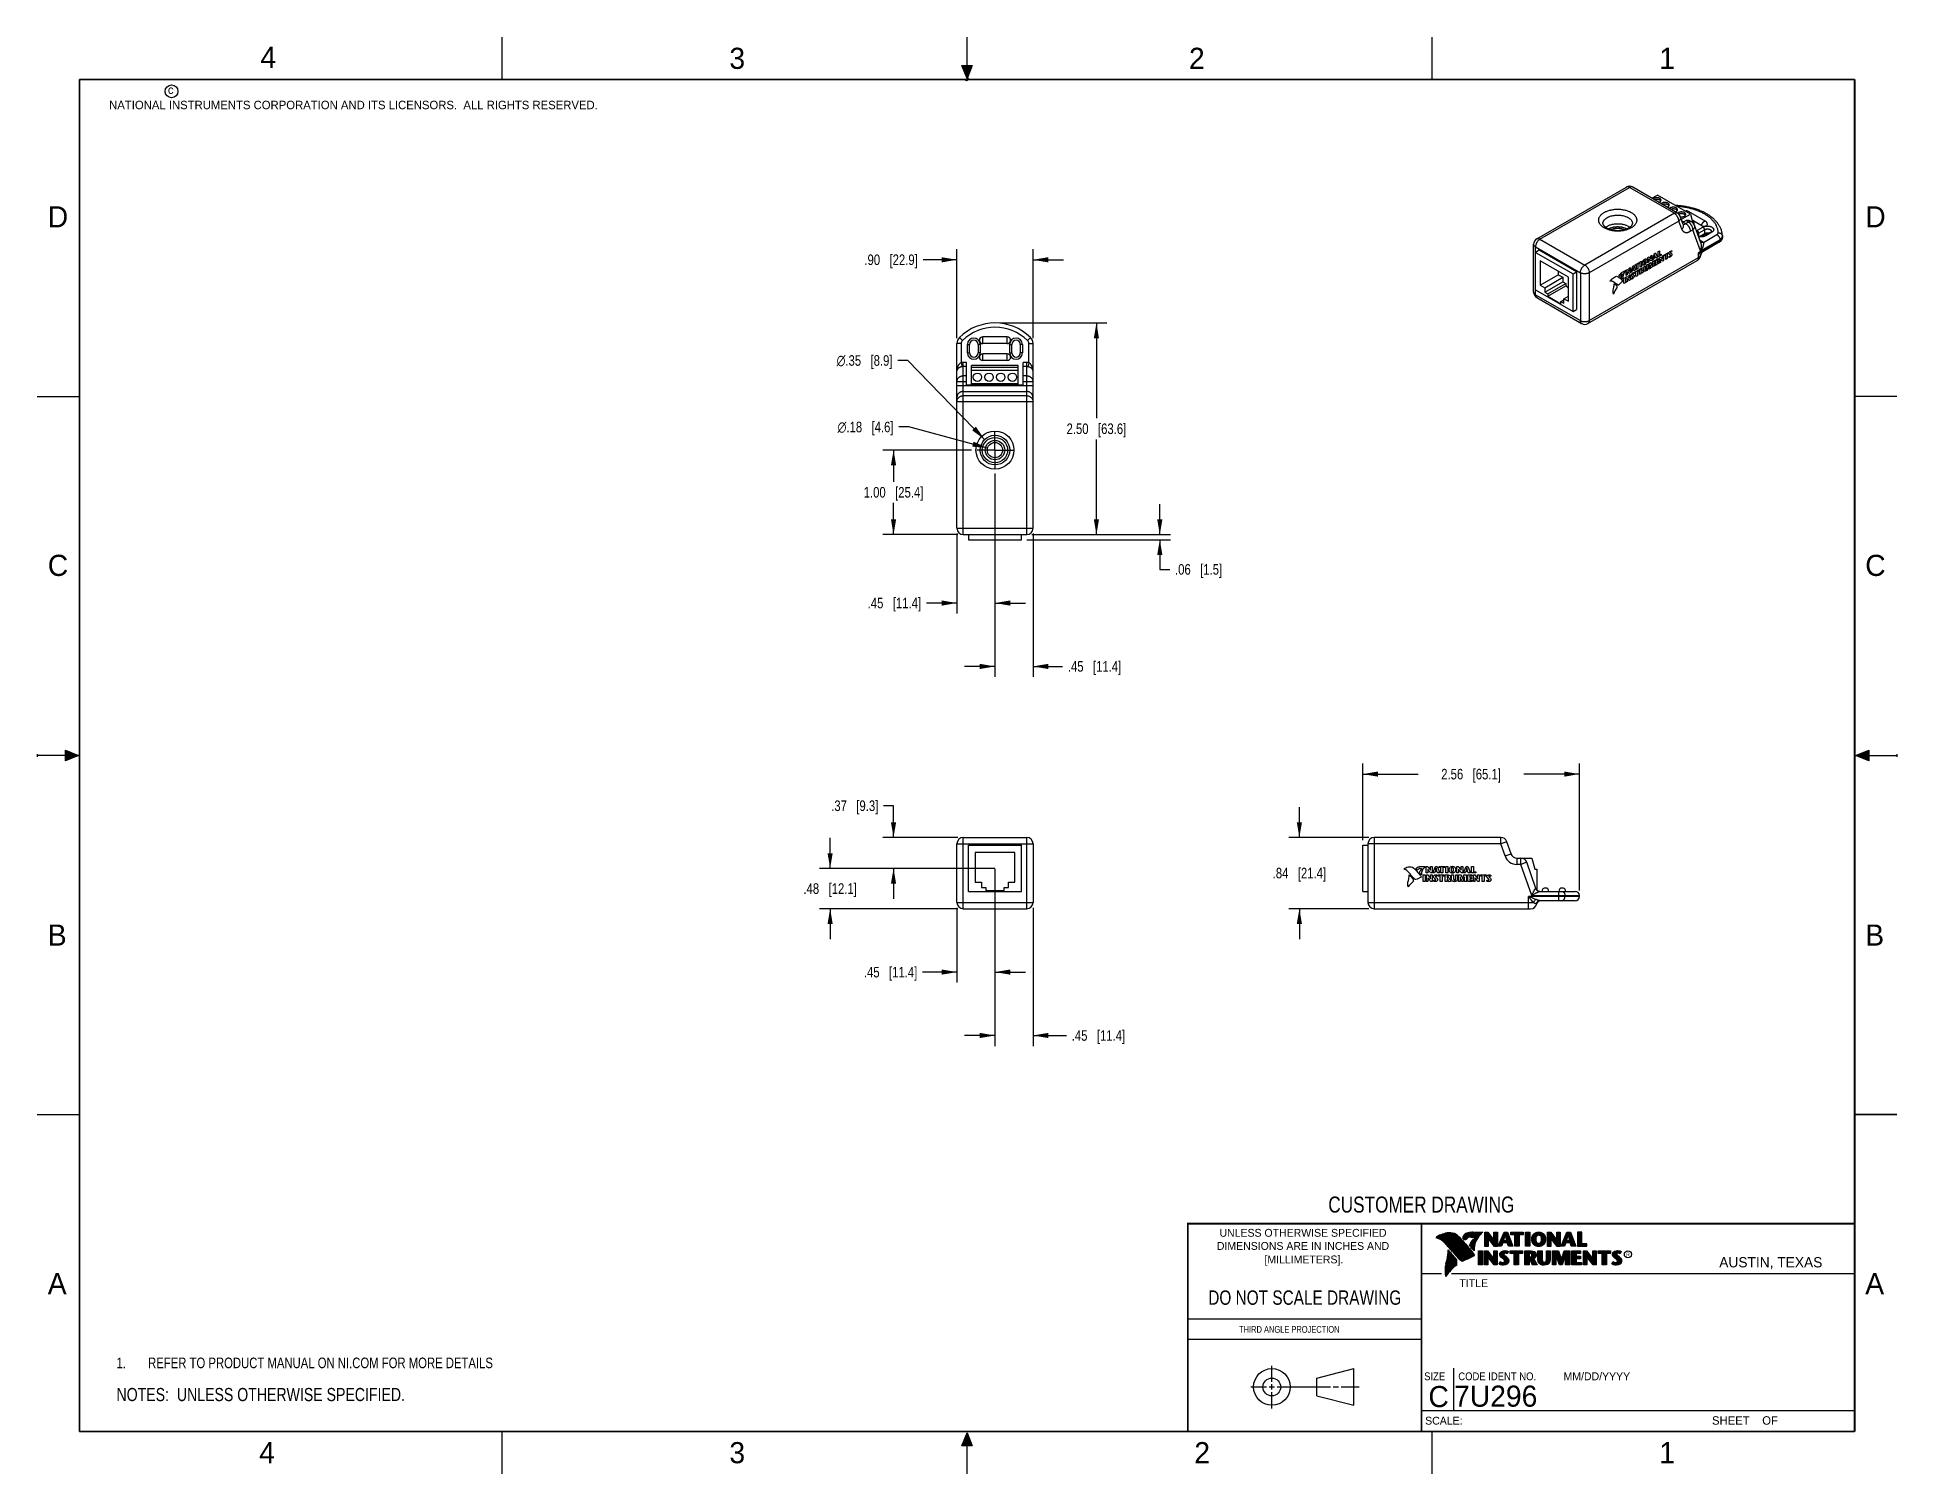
# Model space of a CAD drawing. Header units: inches. Extents: x 0 to 22, y 0 to 17.
import ezdxf

# ---------------------------------------------------------------- set-up
doc = ezdxf.new("R2010")
doc.units = ezdxf.units.IN
doc.header["$LTSCALE"] = 1.21
doc.header["$MEASUREMENT"] = 0
doc.linetypes.add('CENTER', pattern=[0.6, 0.375, -0.075, 0.075, -0.075])
doc.layers.get('0').update_dxf_attribs({"linetype": 'CONTINUOUS'})
for name, color, linetype in [('02___PRT_ALL_AXES', 7, 'CONTINUOUS'), ('DATUMCURVES', 7, 'CONTINUOUS'), ('DETAIL', 7, 'CONTINUOUS'), ('DIMENSIONS', 7, 'CONTINUOUS')]:
    doc.layers.add(name, color=color, linetype=linetype)
doc.styles.get("Standard").update_dxf_attribs({"font": 'txt', "width": 0.8})
doc.styles.add('TEXTSTYLE_1', font='gdt', dxfattribs={"width": 0.8})
doc.styles.add('TEXTSTYLE_2', font='txt')
doc.styles.add('TEXTSTYLE_3', font='txt', dxfattribs={"width": 0.9})
doc.dimstyles.new('DIMSTYLE_1', dxfattribs={"dimtxt": 0.125, "dimasz": 0.18, "dimexe": 0.125, "dimexo": 0.0625, "dimgap": 0.0625, "dimtad": 0, "dimtih": 1, "dimtoh": 1, "dimzin": 4, "dimdsep": 46, "dimtxsty": 'STANDARD', "dimblk": '_FILLED', "dimblk1": '_FILLED', "dimblk2": '_FILLED', "dimcen": 0.09, "dimadec": 0, "dimazin": 0, "dimtp": 0.001, "dimtm": 0.001, "dimtfac": 1, "dimtofl": 0, "dimtmove": 0, "dimatfit": 3, "dimldrblk": '_FILLED', "dimfxl": 1, "dimtolj": 1, "dimtzin": 4, "dimarcsym": 0})
doc.dimstyles.new('DIMSTYLE_2', dxfattribs={"dimtxt": 0.125, "dimasz": 0.18, "dimexe": 0.125, "dimexo": 0.0625, "dimgap": 0.09, "dimtad": 0, "dimtih": 1, "dimtoh": 1, "dimzin": 4, "dimdsep": 46, "dimtxsty": 'STANDARD', "dimblk": '_FILLED', "dimblk1": '_FILLED', "dimblk2": '_FILLED', "dimcen": 0.09, "dimadec": 0, "dimazin": 0, "dimtp": 0.001, "dimtm": 0.001, "dimtfac": 1, "dimtmove": 0, "dimatfit": 2, "dimldrblk": '_FILLED', "dimfxl": 1, "dimtolj": 1, "dimtzin": 4, "dimarcsym": 0})

msp = doc.modelspace()

# ---------------------------------------------------------------- texts
at = {"color": 2, "linetype": 'CONTINUOUS', "line_spacing_factor": 0.9}
for s, insert, char_height, width, attachment_point, style in [('4', (2.64, 16.887), 0.25, 0.25, 1, 'TEXTSTYLE_2'), ('3', (8.188, 16.875), 0.25, 0.25, 1, 'TEXTSTYLE_2'), ('2', (13.625, 16.875), 0.25, 0.25, 1, 'TEXTSTYLE_2'), ('1', (19.188, 16.875), 0.25, 0.25, 1, 'TEXTSTYLE_2'), ('c', (1.546, 16.428), 0.1, 0.1, 1, 'TEXTSTYLE_2'), ('NATIONAL INSTRUMENTS CORPORATION AND ITS LICENSORS.  ALL RIGHTS RESERVED.', (0.851, 16.248), 0.1, 7.3, 1, 'TEXTSTYLE_2'), ('D', (0.125, 15), 0.25, 0.25, 1, 'TEXTSTYLE_2'), ('D', (21.625, 15), 0.25, 0.25, 1, 'TEXTSTYLE_2'), ('C', (0.125, 10.875), 0.25, 0.25, 1, 'TEXTSTYLE_2'), ('C', (21.625, 10.875), 0.25, 0.25, 1, 'TEXTSTYLE_2'), ('B', (0.125, 6.5), 0.25, 0.25, 1, 'TEXTSTYLE_2'), ('B', (21.625, 6.5), 0.25, 0.25, 1, 'TEXTSTYLE_2'), ('UNLESS OTHERWISE SPECIFIED', (14.974, 2.898), 0.093, 2.418, 2, 'TEXTSTYLE_2'), ('DIMENSIONS ARE IN INCHES AND', (14.974, 2.743), 0.093, 2.604, 2, 'TEXTSTYLE_2'), ('[MILLIMETERS].', (14.984, 2.583), 0.093, 1.302, 2, 'TEXTSTYLE_2'), ('R', (18.797, 2.617), 0.0418, 0.04175, 1, 'TEXTSTYLE_2'), ('AUSTIN, TEXAS', (19.898, 2.564), 0.12158, 1.58049, 1, 'TEXTSTYLE_2'), ('A', (0.125, 2.375), 0.25, 0.25, 1, 'TEXTSTYLE_2'), ('TITLE', (16.824, 2.303), 0.093, 0.465, 1, 'TEXTSTYLE_2'), ('A', (21.625, 2.375), 0.25, 0.25, 1, 'TEXTSTYLE_2'), ('SIZE', (16.407, 1.2), 0.093, 0.3348, 1, 'TEXTSTYLE_3'), ('CODE IDENT NO.', (16.811, 1.2), 0.093, 1.1718, 1, 'TEXTSTYLE_3'), ('MM/DD/YYYY', (18.056, 1.2), 0.093, 0.93, 1, 'TEXTSTYLE_2'), ('SCALE:', (16.419, 0.675), 0.093, 0.558, 1, 'TEXTSTYLE_2'), ('SHEET    OF', (19.812, 0.681), 0.1, 1.1, 1, 'TEXTSTYLE_2'), ('4', (2.625, 0.375), 0.25, 0.25, 1, 'TEXTSTYLE_2'), ('3', (8.188, 0.375), 0.25, 0.25, 1, 'TEXTSTYLE_2'), ('2', (13.688, 0.375), 0.25, 0.25, 1, 'TEXTSTYLE_2'), ('1', (19.188, 0.375), 0.25, 0.25, 1, 'TEXTSTYLE_2')]:
    msp.add_mtext(s, dxfattribs=dict(at, insert=insert, char_height=char_height, width=width, attachment_point=attachment_point, style=style))
at = {"color": 7, "linetype": 'CONTINUOUS', "attachment_point": 2, "line_spacing_factor": 0.9}
for s, insert, char_height, width in [('CUSTOMER DRAWING', (16.374, 3.281), 0.19, 2.432), ('DO NOT SCALE DRAWING', (14.995, 2.17), 0.17, 2.72)]:
    msp.add_mtext(s, dxfattribs=dict(at, insert=insert, char_height=char_height, width=width))
at = {"color": 2, "linetype": 'CONTINUOUS', "insert": (14.218, 1.749), "char_height": 0.08, "width": 1.408, "attachment_point": 1, "line_spacing_factor": 0.9}
msp.add_mtext('THIRD ANGLE PROJECTION', dxfattribs=at)
at = {"color": 7, "linetype": 'CONTINUOUS', "char_height": 0.25, "line_spacing_factor": 0.9, "style": 'TEXTSTYLE_2'}
for s, insert, width, attachment_point in [('C', (16.578, 1.039), 0.25, 2), ('7U296', (16.761, 1.044), 1.25, 1)]:
    msp.add_mtext(s, dxfattribs=dict(at, insert=insert, width=width, attachment_point=attachment_point))

# ---------------------------------------------------------------- blocks, each defined once
blk = doc.blocks.new('SYMBOL_9_BL0', base_point=(3.625, 1.312))
at = {"color": 2, "linetype": 'CONTINUOUS', "width": 0.8}
for s, p in [('1.', (0.938, 1.25)), ('REFER TO PRODUCT MANUAL ON NI.COM FOR MORE DETAILS', (1.312, 1.25))]:
    blk.add_text(s, height=0.125, dxfattribs=at).set_placement(p)
blk = doc.blocks.new('_FILLED')
at = {"color": 0, "linetype": 'BYBLOCK'}
blk.add_solid([(0, 0), (-1, 0.17), (-1, -0.17)], dxfattribs=at)
blk = doc.blocks.new('*D0')
at = {"layer": 'DIMENSIONS', "color": 2, "linetype": 'CONTINUOUS'}
for p, q in [((14.931, 7.53), (14.931, 7.89)), ((15.753, 7.53), (14.806, 7.53)), ((15.753, 6.687), (14.806, 6.687)), ((14.931, 6.687), (14.931, 6.327))]:
    blk.add_line(p, q, dxfattribs=at)
at = {"layer": 'DIMENSIONS', "color": 2, "linetype": 'CONTINUOUS', "xscale": 0.18, "yscale": 0.18, "zscale": 0.18}
for p, rotation in [((14.931, 7.53), 270), ((14.931, 6.687), 90)]:
    blk.add_blockref('_FILLED', p, dxfattribs=dict(at, rotation=rotation))
at = {"layer": 'DIMENSIONS', "color": 2, "linetype": 'CONTINUOUS', "insert": (14.931, 7.171), "char_height": 0.125, "width": 1.025, "attachment_point": 2, "line_spacing_factor": 0.9}
blk.add_mtext('.84{\\Ftxt.shx;\\W1.000000;\\H0.125000; }[21.4]', dxfattribs=at)
blk = doc.blocks.new('*D1')
at = {"layer": 'DIMENSIONS', "color": 2, "linetype": 'CONTINUOUS'}
for p, q in [((15.681, 7.499), (15.681, 8.405)), ((18.244, 6.904), (18.244, 8.405)), ((15.681, 8.28), (16.337, 8.28)), ((18.244, 8.28), (17.587, 8.28))]:
    blk.add_line(p, q, dxfattribs=at)
at = {"layer": 'DIMENSIONS', "color": 2, "linetype": 'CONTINUOUS', "xscale": 0.18, "yscale": 0.18, "zscale": 0.18, "rotation": 180}
blk.add_blockref('_FILLED', (15.681, 8.28), dxfattribs=at)
at = {"layer": 'DIMENSIONS', "color": 2, "linetype": 'CONTINUOUS', "xscale": 0.18, "yscale": 0.18, "zscale": 0.18}
blk.add_blockref('_FILLED', (18.244, 8.28), dxfattribs=at)
at = {"layer": 'DIMENSIONS', "color": 2, "linetype": 'CONTINUOUS', "insert": (16.962, 8.342), "char_height": 0.125, "width": 1.125, "attachment_point": 2, "line_spacing_factor": 0.9}
blk.add_mtext('2.56{\\Ftxt.shx;\\W1.000000;\\H0.125000; }[65.1]', dxfattribs=at)
blk = doc.blocks.new('*D2')
at = {"layer": 'DIMENSIONS', "color": 2, "linetype": 'CONTINUOUS'}
for p, q in [((10.88, 14.366), (10.48, 14.366)), ((10.88, 13.437), (10.88, 14.491)), ((11.78, 13.437), (11.78, 14.491)), ((11.78, 14.366), (12.14, 14.366))]:
    blk.add_line(p, q, dxfattribs=at)
at = {"layer": 'DIMENSIONS', "color": 2, "linetype": 'CONTINUOUS', "xscale": 0.18, "yscale": 0.18, "zscale": 0.18}
blk.add_blockref('_FILLED', (10.88, 14.366), dxfattribs=at)
at = {"layer": 'DIMENSIONS', "color": 2, "linetype": 'CONTINUOUS', "xscale": 0.18, "yscale": 0.18, "zscale": 0.18, "rotation": 180}
blk.add_blockref('_FILLED', (11.78, 14.366), dxfattribs=at)
at = {"layer": 'DIMENSIONS', "color": 2, "linetype": 'CONTINUOUS', "insert": (10.417, 14.429), "char_height": 0.125, "width": 1.025, "attachment_point": 3, "line_spacing_factor": 0.9}
blk.add_mtext('.90{\\Ftxt.shx;\\W1.000000;\\H0.125000; }[22.9]', dxfattribs=at)
blk = doc.blocks.new('*D3')
at = {"layer": 'DIMENSIONS', "color": 2, "linetype": 'CONTINUOUS'}
for p, q in [((11.052, 12.114), (10.005, 12.114)), ((10.13, 12.114), (10.13, 11.739)), ((10.13, 11.114), (10.13, 11.489)), ((10.892, 11.114), (10.005, 11.114))]:
    blk.add_line(p, q, dxfattribs=at)
at = {"layer": 'DIMENSIONS', "color": 2, "linetype": 'CONTINUOUS', "xscale": 0.18, "yscale": 0.18, "zscale": 0.18}
for p, rotation in [((10.13, 12.114), 90), ((10.13, 11.114), 270)]:
    blk.add_blockref('_FILLED', p, dxfattribs=dict(at, rotation=rotation))
at = {"layer": 'DIMENSIONS', "color": 2, "linetype": 'CONTINUOUS', "insert": (10.13, 11.677), "char_height": 0.125, "width": 1.125, "attachment_point": 2, "line_spacing_factor": 0.9}
blk.add_mtext('1.00{\\Ftxt.shx;\\W1.000000;\\H0.125000; }[25.4]', dxfattribs=at)
blk = doc.blocks.new('*D4')
at = {"layer": 'DIMENSIONS', "color": 2, "linetype": 'CONTINUOUS'}
for p, q in [((13.28, 11.114), (13.28, 11.474)), ((11.705, 11.054), (13.405, 11.054)), ((11.767, 11.114), (13.405, 11.114)), ((13.28, 11.054), (13.28, 10.703)), ((13.28, 10.703), (13.397, 10.703))]:
    blk.add_line(p, q, dxfattribs=at)
at = {"layer": 'DIMENSIONS', "color": 2, "linetype": 'CONTINUOUS', "xscale": 0.18, "yscale": 0.18, "zscale": 0.18}
for p, rotation in [((13.28, 11.114), 270), ((13.28, 11.054), 90)]:
    blk.add_blockref('_FILLED', p, dxfattribs=dict(at, rotation=rotation))
at = {"layer": 'DIMENSIONS', "color": 2, "linetype": 'CONTINUOUS', "insert": (13.46, 10.765), "char_height": 0.125, "width": 0.925, "attachment_point": 1, "line_spacing_factor": 0.9}
blk.add_mtext('.06{\\Ftxt.shx;\\W1.000000;\\H0.125000; }[1.5]', dxfattribs=at)
blk = doc.blocks.new('*D5')
at = {"layer": 'DIMENSIONS', "color": 2, "linetype": 'CONTINUOUS'}
for p, q in [((11.392, 13.618), (12.655, 13.618)), ((12.53, 13.618), (12.53, 12.491)), ((12.53, 11.114), (12.53, 12.241)), ((11.767, 11.114), (12.655, 11.114))]:
    blk.add_line(p, q, dxfattribs=at)
at = {"layer": 'DIMENSIONS', "color": 2, "linetype": 'CONTINUOUS', "xscale": 0.18, "yscale": 0.18, "zscale": 0.18}
for p, rotation in [((12.53, 13.618), 90), ((12.53, 11.114), 270)]:
    blk.add_blockref('_FILLED', p, dxfattribs=dict(at, rotation=rotation))
at = {"layer": 'DIMENSIONS', "color": 2, "linetype": 'CONTINUOUS', "insert": (12.53, 12.429), "char_height": 0.125, "width": 1.125, "attachment_point": 2, "line_spacing_factor": 0.9}
blk.add_mtext('2.50{\\Ftxt.shx;\\W1.000000;\\H0.125000; }[63.6]', dxfattribs=at)
blk = doc.blocks.new('*D6')
at = {"layer": 'DIMENSIONS', "color": 2, "linetype": 'CONTINUOUS'}
for p, q in [((10.31, 12.388), (10.192, 12.388)), ((11.243, 12.138), (10.31, 12.388))]:
    blk.add_line(p, q, dxfattribs=at)
at = {"layer": 'DIMENSIONS', "color": 2, "linetype": 'CONTINUOUS', "xscale": 0.18, "yscale": 0.18, "zscale": 0.18, "rotation": 344.9965578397}
blk.add_blockref('_FILLED', (11.243, 12.138), dxfattribs=at)
at = {"layer": 'DIMENSIONS', "color": 2, "linetype": 'CONTINUOUS', "insert": (10.13, 12.45), "char_height": 0.125, "width": 1.09167, "attachment_point": 3, "line_spacing_factor": 0.9, "style": 'TEXTSTYLE_1'}
blk.add_mtext('{\\Fgdt;n}\\Ftxt;.18{\\Ftxt.shx;\\W1.000000;\\H0.125000; }[4.6]', dxfattribs=at)
blk = doc.blocks.new('*D7')
at = {"layer": 'DIMENSIONS', "color": 2, "linetype": 'CONTINUOUS'}
for p, q in [((10.298, 13.175), (10.181, 13.175)), ((11.208, 12.24), (10.298, 13.175))]:
    blk.add_line(p, q, dxfattribs=at)
at = {"layer": 'DIMENSIONS', "color": 2, "linetype": 'CONTINUOUS', "xscale": 0.18, "yscale": 0.18, "zscale": 0.18, "rotation": 314.2120784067}
blk.add_blockref('_FILLED', (11.208, 12.24), dxfattribs=at)
at = {"layer": 'DIMENSIONS', "color": 2, "linetype": 'CONTINUOUS', "insert": (10.118, 13.237), "char_height": 0.125, "width": 1.09167, "attachment_point": 3, "line_spacing_factor": 0.9, "style": 'TEXTSTYLE_1'}
blk.add_mtext('{\\Fgdt;n}\\Ftxt;.35{\\Ftxt.shx;\\W1.000000;\\H0.125000; }[8.9]', dxfattribs=at)
blk = doc.blocks.new('*D8')
at = {"layer": 'DIMENSIONS', "color": 2, "linetype": 'CONTINUOUS'}
for p, q in [((11.33, 11.837), (11.33, 10.179)), ((10.88, 11.127), (10.88, 10.179)), ((10.88, 10.304), (10.519, 10.304)), ((11.33, 10.304), (11.69, 10.304))]:
    blk.add_line(p, q, dxfattribs=at)
at = {"layer": 'DIMENSIONS', "color": 2, "linetype": 'CONTINUOUS', "xscale": 0.18, "yscale": 0.18, "zscale": 0.18}
blk.add_blockref('_FILLED', (10.88, 10.304), dxfattribs=at)
at = {"layer": 'DIMENSIONS', "color": 2, "linetype": 'CONTINUOUS', "xscale": 0.18, "yscale": 0.18, "zscale": 0.18, "rotation": 180}
blk.add_blockref('_FILLED', (11.33, 10.304), dxfattribs=at)
at = {"layer": 'DIMENSIONS', "color": 2, "linetype": 'CONTINUOUS', "insert": (10.456, 10.367), "char_height": 0.125, "width": 1.025, "attachment_point": 3, "line_spacing_factor": 0.9}
blk.add_mtext('.45{\\Ftxt.shx;\\W1.000000;\\H0.125000; }[11.4]', dxfattribs=at)
blk = doc.blocks.new('*D9')
at = {"layer": 'DIMENSIONS', "color": 2, "linetype": 'CONTINUOUS'}
for p, q in [((11.33, 11.837), (11.33, 9.429)), ((11.78, 11.127), (11.78, 9.429)), ((11.33, 9.554), (10.97, 9.554)), ((11.78, 9.554), (12.129, 9.554))]:
    blk.add_line(p, q, dxfattribs=at)
at = {"layer": 'DIMENSIONS', "color": 2, "linetype": 'CONTINUOUS', "xscale": 0.18, "yscale": 0.18, "zscale": 0.18}
blk.add_blockref('_FILLED', (11.33, 9.554), dxfattribs=at)
at = {"layer": 'DIMENSIONS', "color": 2, "linetype": 'CONTINUOUS', "xscale": 0.18, "yscale": 0.18, "zscale": 0.18, "rotation": 180}
blk.add_blockref('_FILLED', (11.78, 9.554), dxfattribs=at)
at = {"layer": 'DIMENSIONS', "color": 2, "linetype": 'CONTINUOUS', "insert": (12.192, 9.617), "char_height": 0.125, "width": 1.025, "attachment_point": 1, "line_spacing_factor": 0.9}
blk.add_mtext('.45{\\Ftxt.shx;\\W1.000000;\\H0.125000; }[11.4]', dxfattribs=at)
blk = doc.blocks.new('*D10')
at = {"layer": 'DIMENSIONS', "color": 2, "linetype": 'CONTINUOUS'}
for p, q in [((9.38, 7.164), (9.38, 7.524)), ((11.327, 7.164), (9.255, 7.164)), ((10.892, 6.687), (9.255, 6.687)), ((9.38, 6.687), (9.38, 6.327))]:
    blk.add_line(p, q, dxfattribs=at)
at = {"layer": 'DIMENSIONS', "color": 2, "linetype": 'CONTINUOUS', "xscale": 0.18, "yscale": 0.18, "zscale": 0.18}
for p, rotation in [((9.38, 7.164), 270), ((9.38, 6.687), 90)]:
    blk.add_blockref('_FILLED', p, dxfattribs=dict(at, rotation=rotation))
at = {"layer": 'DIMENSIONS', "color": 2, "linetype": 'CONTINUOUS', "insert": (9.38, 6.988), "char_height": 0.125, "width": 1.025, "attachment_point": 2, "line_spacing_factor": 0.9}
blk.add_mtext('.48{\\Ftxt.shx;\\W1.000000;\\H0.125000; }[12.1]', dxfattribs=at)
blk = doc.blocks.new('*D11')
at = {"layer": 'DIMENSIONS', "color": 2, "linetype": 'CONTINUOUS'}
for p, q in [((10.13, 7.905), (10.012, 7.905)), ((10.13, 7.53), (10.13, 7.905)), ((10.892, 7.53), (10.005, 7.53)), ((10.955, 7.164), (10.005, 7.164)), ((10.13, 7.164), (10.13, 6.804))]:
    blk.add_line(p, q, dxfattribs=at)
at = {"layer": 'DIMENSIONS', "color": 2, "linetype": 'CONTINUOUS', "xscale": 0.18, "yscale": 0.18, "zscale": 0.18}
for p, rotation in [((10.13, 7.53), 270), ((10.13, 7.164), 90)]:
    blk.add_blockref('_FILLED', p, dxfattribs=dict(at, rotation=rotation))
at = {"layer": 'DIMENSIONS', "color": 2, "linetype": 'CONTINUOUS', "insert": (9.95, 7.968), "char_height": 0.125, "width": 0.925, "attachment_point": 3, "line_spacing_factor": 0.9}
blk.add_mtext('.37{\\Ftxt.shx;\\W1.000000;\\H0.125000; }[9.3]', dxfattribs=at)
blk = doc.blocks.new('*D12')
at = {"layer": 'DIMENSIONS', "color": 2, "linetype": 'CONTINUOUS'}
for p, q in [((11.33, 7.159), (11.33, 5.812)), ((10.88, 6.699), (10.88, 5.812)), ((10.88, 5.937), (10.473, 5.937)), ((11.33, 5.937), (11.69, 5.937))]:
    blk.add_line(p, q, dxfattribs=at)
at = {"layer": 'DIMENSIONS', "color": 2, "linetype": 'CONTINUOUS', "xscale": 0.18, "yscale": 0.18, "zscale": 0.18}
blk.add_blockref('_FILLED', (10.88, 5.937), dxfattribs=at)
at = {"layer": 'DIMENSIONS', "color": 2, "linetype": 'CONTINUOUS', "xscale": 0.18, "yscale": 0.18, "zscale": 0.18, "rotation": 180}
blk.add_blockref('_FILLED', (11.33, 5.937), dxfattribs=at)
at = {"layer": 'DIMENSIONS', "color": 2, "linetype": 'CONTINUOUS', "insert": (10.411, 5.999), "char_height": 0.125, "width": 1.025, "attachment_point": 3, "line_spacing_factor": 0.9}
blk.add_mtext('.45{\\Ftxt.shx;\\W1.000000;\\H0.125000; }[11.4]', dxfattribs=at)
blk = doc.blocks.new('*D13')
at = {"layer": 'DIMENSIONS', "color": 2, "linetype": 'CONTINUOUS'}
for p, q in [((11.33, 6.829), (11.33, 5.062)), ((11.78, 6.699), (11.78, 5.062)), ((11.33, 5.187), (10.97, 5.187)), ((11.78, 5.187), (12.176, 5.187))]:
    blk.add_line(p, q, dxfattribs=at)
at = {"layer": 'DIMENSIONS', "color": 2, "linetype": 'CONTINUOUS', "xscale": 0.18, "yscale": 0.18, "zscale": 0.18}
blk.add_blockref('_FILLED', (11.33, 5.187), dxfattribs=at)
at = {"layer": 'DIMENSIONS', "color": 2, "linetype": 'CONTINUOUS', "xscale": 0.18, "yscale": 0.18, "zscale": 0.18, "rotation": 180}
blk.add_blockref('_FILLED', (11.78, 5.187), dxfattribs=at)
at = {"layer": 'DIMENSIONS', "color": 2, "linetype": 'CONTINUOUS', "insert": (12.238, 5.249), "char_height": 0.125, "width": 1.025, "attachment_point": 1, "line_spacing_factor": 0.9}
blk.add_mtext('.45{\\Ftxt.shx;\\W1.000000;\\H0.125000; }[11.4]', dxfattribs=at)
blk = doc.blocks.new('SYMBOL_4_BL1', base_point=(3.1215, 0.9375))
at = {"layer": 'DETAIL', "color": 2, "linetype": 'CONTINUOUS', "width": 0.8}
blk.add_text('NOTES:  UNLESS OTHERWISE SPECIFIED.', height=0.156, dxfattribs=at).set_placement((0.9375, 0.8595))

# ---------------------------------------------------------------- dimensions: what is measured, and where the dimension line sits
at = {"layer": 'DIMENSIONS', "color": 2, "linetype": 'CONTINUOUS'}
for base, p1, p2, picture, middle in [((11.78, 14.366), (10.88, 13.375), (11.78, 13.375), '*D2', (9.905, 14.366)), ((11.33, 10.304), (10.88, 11.189), (11.33, 11.899), '*D8', (9.944, 10.304)), ((11.78, 9.554), (11.33, 11.899), (11.78, 11.189), '*D9', (12.704, 9.554)), ((18.244, 8.28), (15.681, 7.437), (18.244, 6.842), '*D1', (16.962, 8.28)), ((11.33, 5.937), (10.88, 6.762), (11.33, 7.222), '*D12', (9.898, 5.937))]:
    dim = msp.add_linear_dim(base=base, p1=p1, p2=p2, dimstyle='DIMSTYLE_1', dxfattribs=at)
    dim.commit()
    dim.dimension.update_dxf_attribs({"geometry": picture, "text_midpoint": middle, "dimtype": 160})
for base, p1, p2, angle, picture, middle in [((12.53, 11.114), (11.33, 13.618), (11.705, 11.114), 270, '*D5', (12.53, 12.366)), ((10.13, 11.114), (11.115, 12.114), (10.955, 11.114), 270, '*D3', (10.13, 11.614)), ((13.28, 11.114), (11.642, 11.054), (11.705, 11.114), 90, '*D4', (13.922, 10.703)), ((10.13, 7.164), (10.955, 7.53), (11.017, 7.164), 270, '*D11', (9.487, 7.905)), ((14.931, 7.53), (15.816, 6.687), (15.816, 7.53), 90, '*D0', (14.931, 7.108)), ((9.38, 7.164), (10.955, 6.687), (11.389, 7.164), 90, '*D10', (9.38, 6.926)), ((11.33, 5.187), (11.78, 6.762), (11.33, 6.892), 180, '*D13', (12.751, 5.187))]:
    dim = msp.add_linear_dim(base=base, p1=p1, p2=p2, angle=angle, dimstyle='DIMSTYLE_1', dxfattribs=at)
    dim.commit()
    dim.dimension.update_dxf_attribs({"geometry": picture, "text_midpoint": middle, "dimtype": 160})
for p1, p2, picture, middle in [((11.208, 12.24), (11.452, 11.989), '*D7', (9.572, 13.175)), ((11.243, 12.138), (11.417, 12.091), '*D6', (9.584, 12.388))]:
    dim = msp.add_diameter_dim_2p(p1=p1, p2=p2, text='%%c<>', dimstyle='DIMSTYLE_2', override={"dimpost": '<>'}, dxfattribs=at)
    dim.commit()
    dim.dimension.update_dxf_attribs({"geometry": picture, "text_midpoint": middle, "dimtype": 163})

# ---------------------------------------------------------------- hatches: boundary and pattern name
at = {"linetype": 'CONTINUOUS'}
for points in [[(11, 16.51), (10.938, 16.666), (11.062, 16.666)], [(0.334, 8.562), (0.49, 8.5), (0.334, 8.438)], [(21.666, 8.562), (21.666, 8.438), (21.51, 8.5)], [(10.938, 0.329), (11, 0.485), (11.062, 0.329)]]:
    msp.add_hatch(color=2, dxfattribs=at).paths.add_polyline_path(points)

# ---------------------------------------------------------------- linework, layer by layer
at = {"color": 2, "linetype": 'CONTINUOUS'}
for p, q in [((5.5, 16.5), (5.5, 17)), ((11, 16.485), (11, 17)), ((16.5, 16.5), (16.5, 17)), ((11, 16.51), (10.938, 16.666)), ((10.938, 16.666), (11.062, 16.666)), ((11.015, 16.515), (10.985, 16.485)), ((10.985, 16.485), (11, 16.515)), ((11.062, 16.666), (11, 16.51)), ((11, 16.485), (11.015, 16.515)), ((0, 12.75), (0.5, 12.75)), ((22, 12.75), (21.5, 12.75)), ((0, 8.515), (0, 8.485)), ((0.49, 8.5), (0, 8.5)), ((0.334, 8.438), (0.334, 8.562)), ((0.334, 8.562), (0.49, 8.5)), ((0.49, 8.5), (0.334, 8.438)), ((21.51, 8.5), (21.666, 8.562)), ((21.51, 8.5), (22, 8.5)), ((21.666, 8.438), (21.51, 8.5)), ((21.666, 8.562), (21.666, 8.438)), ((22, 8.515), (22, 8.485)), ((0, 4.25), (0.5, 4.25)), ((16.375, 2.96), (21.5, 2.96)), ((16.558, 2.796), (16.558, 2.799)), ((16.565, 2.794), (16.565, 2.803)), ((16.571, 2.791), (16.571, 2.808)), ((16.578, 2.788), (16.578, 2.812)), ((16.585, 2.785), (16.585, 2.815)), ((16.592, 2.781), (16.592, 2.819)), ((16.599, 2.778), (16.599, 2.822)), ((16.606, 2.774), (16.606, 2.825)), ((16.612, 2.77), (16.612, 2.828)), ((16.619, 2.765), (16.619, 2.83)), ((16.626, 2.76), (16.626, 2.832)), ((16.633, 2.755), (16.633, 2.835)), ((16.64, 2.749), (16.64, 2.837)), ((16.647, 2.743), (16.647, 2.839)), ((16.653, 2.737), (16.653, 2.84)), ((16.66, 2.729), (16.66, 2.842)), ((16.667, 2.722), (16.667, 2.844)), ((16.674, 2.715), (16.674, 2.845)), ((16.681, 2.707), (16.681, 2.846)), ((16.687, 2.699), (16.687, 2.847)), ((16.794, 2.533), (16.692, 2.649)), ((16.694, 2.692), (16.694, 2.847)), ((16.701, 2.684), (16.701, 2.847)), ((16.708, 2.676), (16.708, 2.847)), ((16.715, 2.669), (16.715, 2.847)), ((16.722, 2.661), (16.722, 2.846)), ((16.728, 2.653), (16.728, 2.846)), ((16.735, 2.645), (16.735, 2.844)), ((16.742, 2.637), (16.742, 2.843)), ((16.749, 2.629), (16.749, 2.842)), ((16.756, 2.62), (16.756, 2.84)), ((16.763, 2.612), (16.763, 2.838)), ((16.769, 2.605), (16.769, 2.835)), ((16.776, 2.597), (16.776, 2.832)), ((16.783, 2.589), (16.783, 2.828)), ((16.79, 2.581), (16.79, 2.824)), ((16.797, 2.574), (16.797, 2.819)), ((16.804, 2.567), (16.804, 2.814)), ((16.81, 2.559), (16.81, 2.807)), ((16.817, 2.552), (16.817, 2.8)), ((16.824, 2.545), (16.824, 2.792)), ((16.831, 2.538), (16.831, 2.785)), ((16.838, 2.531), (16.838, 2.778)), ((16.844, 2.526), (16.844, 2.771)), ((16.851, 2.523), (16.851, 2.764)), ((16.858, 2.522), (16.858, 2.757)), ((16.886, 2.766), (16.863, 2.794)), ((16.865, 2.524), (16.865, 2.749)), ((16.888, 2.772), (16.868, 2.795)), ((16.872, 2.791), (16.872, 2.809)), ((16.872, 2.527), (16.872, 2.742)), ((16.879, 2.783), (16.879, 2.821)), ((16.879, 2.53), (16.879, 2.735)), ((16.885, 2.775), (16.885, 2.828)), ((16.885, 2.533), (16.885, 2.727)), ((16.892, 2.775), (16.892, 2.833)), ((16.892, 2.536), (16.892, 2.719)), ((16.899, 2.779), (16.899, 2.837)), ((16.899, 2.539), (16.899, 2.71)), ((16.906, 2.784), (16.906, 2.841)), ((16.906, 2.542), (16.906, 2.702)), ((16.913, 2.79), (16.913, 2.844)), ((16.913, 2.545), (16.913, 2.694)), ((16.92, 2.797), (16.92, 2.846)), ((16.92, 2.548), (16.92, 2.686)), ((16.926, 2.802), (16.926, 2.848)), ((16.926, 2.551), (16.926, 2.677)), ((16.933, 2.805), (16.933, 2.849)), ((16.933, 2.554), (16.933, 2.669)), ((16.94, 2.808), (16.94, 2.85)), ((16.94, 2.557), (16.94, 2.661)), ((16.962, 2.68), (16.943, 2.701)), ((16.947, 2.808), (16.947, 2.851)), ((16.947, 2.561), (16.947, 2.653)), ((16.965, 2.683), (16.949, 2.701)), ((16.954, 2.807), (16.954, 2.852)), ((16.954, 2.696), (16.954, 2.711)), ((16.954, 2.564), (16.954, 2.644)), ((16.961, 2.805), (16.961, 2.852)), ((16.961, 2.688), (16.961, 2.727)), ((16.967, 2.803), (16.967, 2.853)), ((16.967, 2.68), (16.967, 2.744)), ((16.974, 2.803), (16.974, 2.854)), ((16.974, 2.672), (16.974, 2.757)), ((16.981, 2.802), (16.981, 2.854)), ((16.981, 2.664), (16.981, 2.763)), ((16.984, 2.859), (17.1, 2.861)), ((16.984, 2.854), (17.087, 2.856)), ((16.988, 2.802), (16.988, 2.854)), ((16.988, 2.656), (16.988, 2.767)), ((16.995, 2.802), (16.995, 2.854)), ((16.995, 2.675), (16.995, 2.768)), ((16.999, 2.637), (16.995, 2.642)), ((17.002, 2.801), (17.002, 2.854)), ((17.002, 2.719), (17.002, 2.769)), ((17.008, 2.796), (17.008, 2.855)), ((17.008, 2.739), (17.008, 2.77)), ((17.015, 2.755), (17.015, 2.855)), ((17.022, 2.769), (17.022, 2.855)), ((17.029, 2.782), (17.029, 2.855)), ((17.036, 2.793), (17.036, 2.855)), ((17.042, 2.804), (17.042, 2.855)), ((17.049, 2.813), (17.049, 2.855)), ((17.056, 2.822), (17.056, 2.855)), ((17.063, 2.83), (17.063, 2.855)), ((17.07, 2.838), (17.07, 2.855)), ((17.077, 2.845), (17.077, 2.856)), ((17.124, 2.859), (17.161, 2.859)), ((17.124, 2.691), (17.124, 2.859)), ((17.164, 2.691), (17.124, 2.691)), ((17.129, 2.854), (17.158, 2.854)), ((17.129, 2.696), (17.129, 2.854)), ((17.159, 2.696), (17.129, 2.696)), ((17.138, 2.696), (17.138, 2.854)), ((17.145, 2.696), (17.145, 2.854)), ((17.151, 2.696), (17.151, 2.854)), ((17.158, 2.854), (17.238, 2.749)), ((17.159, 2.804), (17.158, 2.854)), ((17.242, 2.696), (17.159, 2.804)), ((17.159, 2.804), (17.159, 2.696)), ((17.161, 2.859), (17.233, 2.764)), ((17.239, 2.691), (17.164, 2.79)), ((17.164, 2.79), (17.164, 2.691)), ((17.165, 2.797), (17.165, 2.846)), ((17.171, 2.788), (17.171, 2.837)), ((17.178, 2.779), (17.178, 2.828)), ((17.185, 2.77), (17.185, 2.82)), ((17.191, 2.762), (17.191, 2.811)), ((17.198, 2.753), (17.198, 2.802)), ((17.205, 2.744), (17.205, 2.793)), ((17.211, 2.736), (17.211, 2.784)), ((17.218, 2.727), (17.218, 2.776)), ((17.225, 2.718), (17.225, 2.767)), ((17.232, 2.71), (17.232, 2.758)), ((17.233, 2.859), (17.273, 2.859)), ((17.233, 2.764), (17.233, 2.859)), ((17.238, 2.854), (17.268, 2.854)), ((17.238, 2.749), (17.238, 2.854)), ((17.238, 2.701), (17.238, 2.749)), ((17.273, 2.691), (17.239, 2.691)), ((17.268, 2.696), (17.242, 2.696)), ((17.245, 2.696), (17.245, 2.854)), ((17.252, 2.696), (17.252, 2.854)), ((17.258, 2.696), (17.258, 2.854)), ((17.265, 2.696), (17.265, 2.854)), ((17.268, 2.854), (17.268, 2.696)), ((17.273, 2.859), (17.273, 2.691)), ((17.283, 2.692), (17.352, 2.859)), ((17.323, 2.692), (17.283, 2.692)), ((17.29, 2.696), (17.355, 2.854)), ((17.319, 2.696), (17.29, 2.696)), ((17.298, 2.696), (17.298, 2.716)), ((17.305, 2.696), (17.305, 2.732)), ((17.312, 2.696), (17.312, 2.749)), ((17.318, 2.696), (17.318, 2.765)), ((17.336, 2.736), (17.319, 2.696)), ((17.339, 2.732), (17.323, 2.692)), ((17.325, 2.71), (17.325, 2.781)), ((17.332, 2.727), (17.332, 2.798)), ((17.394, 2.736), (17.336, 2.736)), ((17.338, 2.736), (17.338, 2.814)), ((17.39, 2.732), (17.339, 2.732)), ((17.341, 2.753), (17.362, 2.823)), ((17.389, 2.753), (17.341, 2.753)), ((17.345, 2.767), (17.345, 2.83)), ((17.345, 2.736), (17.345, 2.753)), ((17.347, 2.758), (17.366, 2.818)), ((17.383, 2.758), (17.347, 2.758)), ((17.352, 2.859), (17.394, 2.859)), ((17.352, 2.788), (17.352, 2.847)), ((17.352, 2.736), (17.352, 2.753)), ((17.355, 2.854), (17.39, 2.854)), ((17.358, 2.81), (17.358, 2.854)), ((17.358, 2.736), (17.358, 2.753)), ((17.362, 2.823), (17.37, 2.823)), ((17.365, 2.823), (17.365, 2.854)), ((17.365, 2.736), (17.365, 2.753)), ((17.366, 2.818), (17.366, 2.818)), ((17.366, 2.818), (17.383, 2.758)), ((17.37, 2.823), (17.389, 2.753)), ((17.372, 2.817), (17.372, 2.854)), ((17.372, 2.736), (17.372, 2.753)), ((17.378, 2.792), (17.378, 2.854)), ((17.378, 2.736), (17.378, 2.753)), ((17.385, 2.768), (17.385, 2.854)), ((17.385, 2.736), (17.385, 2.753)), ((17.39, 2.854), (17.45, 2.696)), ((17.404, 2.692), (17.39, 2.732)), ((17.392, 2.736), (17.392, 2.851)), ((17.394, 2.859), (17.457, 2.692)), ((17.407, 2.696), (17.394, 2.736)), ((17.398, 2.723), (17.398, 2.833)), ((17.457, 2.692), (17.404, 2.692)), ((17.405, 2.703), (17.405, 2.816)), ((17.45, 2.696), (17.407, 2.696)), ((17.412, 2.696), (17.412, 2.798)), ((17.418, 2.696), (17.418, 2.781)), ((17.425, 2.696), (17.425, 2.763)), ((17.432, 2.696), (17.432, 2.745)), ((17.433, 2.859), (17.58, 2.859)), ((17.433, 2.828), (17.433, 2.859)), ((17.481, 2.828), (17.433, 2.828)), ((17.438, 2.854), (17.575, 2.854)), ((17.438, 2.833), (17.438, 2.854)), ((17.486, 2.833), (17.438, 2.833)), ((17.438, 2.696), (17.438, 2.728)), ((17.445, 2.833), (17.445, 2.854)), ((17.445, 2.696), (17.445, 2.71)), ((17.452, 2.833), (17.452, 2.854)), ((17.458, 2.833), (17.458, 2.854)), ((17.465, 2.833), (17.465, 2.854)), ((17.472, 2.833), (17.472, 2.854)), ((17.479, 2.833), (17.479, 2.854)), ((17.481, 2.692), (17.481, 2.828)), ((17.532, 2.692), (17.481, 2.692)), ((17.486, 2.833), (17.485, 2.854)), ((17.486, 2.696), (17.486, 2.833)), ((17.527, 2.696), (17.486, 2.696)), ((17.492, 2.696), (17.492, 2.854)), ((17.499, 2.696), (17.499, 2.854)), ((17.505, 2.696), (17.505, 2.854)), ((17.512, 2.696), (17.512, 2.854)), ((17.519, 2.696), (17.519, 2.854)), ((17.527, 2.833), (17.525, 2.854)), ((17.575, 2.833), (17.527, 2.833)), ((17.527, 2.833), (17.527, 2.696)), ((17.532, 2.833), (17.532, 2.854)), ((17.58, 2.828), (17.532, 2.828)), ((17.532, 2.828), (17.532, 2.692)), ((17.539, 2.833), (17.539, 2.854)), ((17.545, 2.833), (17.545, 2.854)), ((17.552, 2.833), (17.552, 2.854)), ((17.559, 2.833), (17.559, 2.854)), ((17.565, 2.833), (17.565, 2.854)), ((17.572, 2.833), (17.572, 2.854)), ((17.575, 2.854), (17.575, 2.833)), ((17.58, 2.859), (17.58, 2.828)), ((17.606, 2.859), (17.656, 2.859)), ((17.606, 2.692), (17.606, 2.859)), ((17.656, 2.692), (17.606, 2.692)), ((17.611, 2.854), (17.652, 2.854)), ((17.611, 2.696), (17.611, 2.854)), ((17.652, 2.696), (17.611, 2.696)), ((17.619, 2.696), (17.619, 2.854)), ((17.625, 2.696), (17.625, 2.854)), ((17.632, 2.696), (17.632, 2.854)), ((17.639, 2.696), (17.639, 2.854)), ((17.645, 2.696), (17.645, 2.854)), ((17.652, 2.854), (17.652, 2.696)), ((17.656, 2.859), (17.656, 2.692)), ((17.685, 2.787), (17.686, 2.79)), ((17.685, 2.784), (17.685, 2.787)), ((17.685, 2.78), (17.685, 2.784)), ((17.685, 2.777), (17.685, 2.78)), ((17.685, 2.774), (17.685, 2.777)), ((17.685, 2.77), (17.685, 2.774)), ((17.685, 2.767), (17.685, 2.77)), ((17.686, 2.763), (17.685, 2.767)), ((17.686, 2.793), (17.687, 2.796)), ((17.686, 2.79), (17.686, 2.793)), ((17.686, 2.76), (17.686, 2.763)), ((17.687, 2.757), (17.686, 2.76)), ((17.687, 2.796), (17.688, 2.799)), ((17.688, 2.753), (17.687, 2.757)), ((17.688, 2.802), (17.689, 2.805)), ((17.688, 2.799), (17.688, 2.802)), ((17.689, 2.75), (17.688, 2.753)), ((17.689, 2.805), (17.69, 2.808)), ((17.69, 2.747), (17.689, 2.75)), ((17.69, 2.808), (17.692, 2.811)), ((17.691, 2.744), (17.69, 2.808)), ((17.691, 2.744), (17.69, 2.747)), ((17.692, 2.741), (17.691, 2.744)), ((17.692, 2.811), (17.693, 2.813)), ((17.693, 2.738), (17.692, 2.741)), ((17.693, 2.813), (17.694, 2.816)), ((17.694, 2.735), (17.693, 2.738)), ((17.694, 2.816), (17.696, 2.819)), ((17.696, 2.733), (17.694, 2.735)), ((17.696, 2.819), (17.697, 2.821)), ((17.697, 2.73), (17.696, 2.733)), ((17.697, 2.821), (17.699, 2.824)), ((17.697, 2.73), (17.697, 2.821)), ((17.699, 2.728), (17.697, 2.73)), ((17.699, 2.824), (17.701, 2.826)), ((17.7, 2.725), (17.699, 2.728)), ((17.702, 2.723), (17.7, 2.725)), ((17.701, 2.826), (17.703, 2.828)), ((17.704, 2.72), (17.702, 2.723)), ((17.703, 2.828), (17.705, 2.831)), ((17.704, 2.72), (17.705, 2.831)), ((17.706, 2.718), (17.704, 2.72)), ((17.705, 2.831), (17.707, 2.833)), ((17.708, 2.716), (17.706, 2.718)), ((17.707, 2.833), (17.709, 2.835)), ((17.71, 2.714), (17.708, 2.716)), ((17.709, 2.835), (17.711, 2.837)), ((17.71, 2.714), (17.711, 2.837)), ((17.712, 2.712), (17.71, 2.714)), ((17.711, 2.837), (17.714, 2.839)), ((17.715, 2.71), (17.712, 2.712)), ((17.714, 2.839), (17.716, 2.841)), ((17.717, 2.708), (17.715, 2.71)), ((17.716, 2.841), (17.719, 2.843)), ((17.717, 2.708), (17.719, 2.843)), ((17.719, 2.707), (17.717, 2.708)), ((17.719, 2.843), (17.721, 2.844)), ((17.722, 2.705), (17.719, 2.707)), ((17.721, 2.844), (17.724, 2.846)), ((17.725, 2.704), (17.722, 2.705)), ((17.724, 2.846), (17.726, 2.847)), ((17.725, 2.704), (17.724, 2.846)), ((17.727, 2.702), (17.725, 2.704)), ((17.726, 2.847), (17.729, 2.849)), ((17.727, 2.79), (17.728, 2.792)), ((17.727, 2.788), (17.727, 2.79)), ((17.727, 2.786), (17.727, 2.788)), ((17.727, 2.783), (17.727, 2.786)), ((17.727, 2.781), (17.727, 2.783)), ((17.727, 2.779), (17.727, 2.781)), ((17.727, 2.777), (17.727, 2.779)), ((17.727, 2.774), (17.727, 2.777)), ((17.727, 2.772), (17.727, 2.774)), ((17.727, 2.77), (17.727, 2.772)), ((17.727, 2.767), (17.727, 2.77)), ((17.727, 2.765), (17.727, 2.767)), ((17.727, 2.763), (17.727, 2.765)), ((17.728, 2.761), (17.727, 2.763)), ((17.73, 2.701), (17.727, 2.702)), ((17.728, 2.796), (17.729, 2.798)), ((17.728, 2.794), (17.728, 2.796)), ((17.728, 2.792), (17.728, 2.794)), ((17.728, 2.758), (17.728, 2.761)), ((17.728, 2.756), (17.728, 2.758)), ((17.729, 2.754), (17.728, 2.756)), ((17.729, 2.849), (17.731, 2.85)), ((17.729, 2.802), (17.73, 2.803)), ((17.729, 2.8), (17.729, 2.802)), ((17.729, 2.798), (17.729, 2.8)), ((17.729, 2.752), (17.729, 2.754)), ((17.73, 2.75), (17.729, 2.752)), ((17.73, 2.805), (17.731, 2.807)), ((17.73, 2.803), (17.73, 2.805)), ((17.73, 2.748), (17.73, 2.75)), ((17.731, 2.747), (17.73, 2.748)), ((17.73, 2.701), (17.73, 2.747)), ((17.733, 2.7), (17.73, 2.701)), ((17.731, 2.85), (17.734, 2.851)), ((17.731, 2.807), (17.731, 2.85)), ((17.731, 2.807), (17.732, 2.808)), ((17.731, 2.745), (17.731, 2.747)), ((17.732, 2.743), (17.731, 2.745)), ((17.732, 2.81), (17.733, 2.812)), ((17.732, 2.808), (17.732, 2.81)), ((17.732, 2.741), (17.732, 2.743)), ((17.733, 2.74), (17.732, 2.741)), ((17.733, 2.812), (17.734, 2.813)), ((17.734, 2.738), (17.733, 2.74)), ((17.736, 2.699), (17.733, 2.7)), ((17.734, 2.851), (17.737, 2.852)), ((17.734, 2.813), (17.735, 2.815)), ((17.735, 2.737), (17.734, 2.738)), ((17.735, 2.816), (17.736, 2.818)), ((17.735, 2.815), (17.735, 2.816)), ((17.736, 2.735), (17.735, 2.737)), ((17.736, 2.818), (17.737, 2.819)), ((17.736, 2.734), (17.736, 2.735)), ((17.737, 2.732), (17.736, 2.734)), ((17.739, 2.698), (17.736, 2.699)), ((17.737, 2.852), (17.74, 2.853)), ((17.737, 2.819), (17.737, 2.852)), ((17.737, 2.819), (17.738, 2.821)), ((17.738, 2.731), (17.737, 2.732)), ((17.738, 2.821), (17.74, 2.822)), ((17.74, 2.73), (17.738, 2.731)), ((17.739, 2.698), (17.738, 2.731)), ((17.742, 2.697), (17.739, 2.698)), ((17.74, 2.853), (17.743, 2.853)), ((17.74, 2.822), (17.741, 2.823)), ((17.741, 2.728), (17.74, 2.73)), ((17.741, 2.823), (17.742, 2.824)), ((17.742, 2.727), (17.741, 2.728)), ((17.742, 2.824), (17.743, 2.825)), ((17.743, 2.726), (17.742, 2.727)), ((17.746, 2.697), (17.742, 2.697)), ((17.743, 2.853), (17.746, 2.854)), ((17.743, 2.825), (17.745, 2.826)), ((17.745, 2.725), (17.743, 2.726)), ((17.745, 2.826), (17.746, 2.827)), ((17.746, 2.724), (17.745, 2.725)), ((17.746, 2.854), (17.749, 2.855)), ((17.746, 2.827), (17.746, 2.854)), ((17.746, 2.827), (17.747, 2.828)), ((17.748, 2.723), (17.746, 2.724)), ((17.746, 2.697), (17.746, 2.724)), ((17.749, 2.696), (17.746, 2.697)), ((17.747, 2.828), (17.749, 2.828)), ((17.749, 2.722), (17.748, 2.723)), ((17.749, 2.855), (17.752, 2.855)), ((17.749, 2.828), (17.75, 2.829)), ((17.751, 2.722), (17.749, 2.722)), ((17.752, 2.696), (17.749, 2.696)), ((17.75, 2.829), (17.752, 2.83)), ((17.752, 2.721), (17.751, 2.722)), ((17.752, 2.855), (17.755, 2.855)), ((17.752, 2.83), (17.752, 2.855)), ((17.752, 2.83), (17.753, 2.83)), ((17.754, 2.721), (17.752, 2.721)), ((17.752, 2.696), (17.752, 2.721)), ((17.756, 2.695), (17.752, 2.696)), ((17.753, 2.83), (17.755, 2.831)), ((17.755, 2.72), (17.754, 2.721)), ((17.755, 2.855), (17.758, 2.856)), ((17.755, 2.831), (17.757, 2.831)), ((17.757, 2.72), (17.755, 2.72)), ((17.759, 2.695), (17.756, 2.695)), ((17.757, 2.831), (17.758, 2.831)), ((17.759, 2.72), (17.757, 2.72)), ((17.758, 2.856), (17.762, 2.856)), ((17.758, 2.831), (17.76, 2.831)), ((17.759, 2.831), (17.759, 2.856)), ((17.761, 2.72), (17.759, 2.72)), ((17.759, 2.695), (17.759, 2.72)), ((17.763, 2.695), (17.759, 2.695)), ((17.76, 2.831), (17.762, 2.831)), ((17.762, 2.72), (17.761, 2.72)), ((17.762, 2.856), (17.765, 2.856)), ((17.762, 2.831), (17.764, 2.831)), ((17.764, 2.72), (17.762, 2.72)), ((17.766, 2.695), (17.763, 2.695)), ((17.764, 2.831), (17.765, 2.831)), ((17.766, 2.72), (17.764, 2.72)), ((17.765, 2.856), (17.768, 2.855)), ((17.765, 2.831), (17.767, 2.831)), ((17.768, 2.72), (17.766, 2.72)), ((17.766, 2.695), (17.766, 2.72)), ((17.769, 2.695), (17.766, 2.695)), ((17.767, 2.831), (17.769, 2.83)), ((17.768, 2.855), (17.771, 2.855)), ((17.768, 2.831), (17.768, 2.855)), ((17.769, 2.721), (17.768, 2.72)), ((17.769, 2.83), (17.77, 2.83)), ((17.771, 2.721), (17.769, 2.721)), ((17.772, 2.696), (17.769, 2.695)), ((17.77, 2.83), (17.772, 2.829)), ((17.771, 2.855), (17.774, 2.855)), ((17.773, 2.722), (17.771, 2.721)), ((17.772, 2.829), (17.773, 2.829)), ((17.772, 2.696), (17.773, 2.722)), ((17.776, 2.696), (17.772, 2.696)), ((17.773, 2.829), (17.775, 2.828)), ((17.774, 2.722), (17.773, 2.722)), ((17.774, 2.855), (17.777, 2.854)), ((17.774, 2.829), (17.774, 2.855)), ((17.776, 2.723), (17.774, 2.722)), ((17.775, 2.828), (17.776, 2.828)), ((17.776, 2.828), (17.778, 2.827)), ((17.777, 2.724), (17.776, 2.723)), ((17.779, 2.697), (17.776, 2.696)), ((17.777, 2.854), (17.78, 2.854)), ((17.778, 2.725), (17.777, 2.724)), ((17.778, 2.827), (17.779, 2.826)), ((17.78, 2.726), (17.778, 2.725)), ((17.779, 2.826), (17.78, 2.825)), ((17.779, 2.697), (17.779, 2.725)), ((17.782, 2.697), (17.779, 2.697)), ((17.78, 2.854), (17.783, 2.853)), ((17.78, 2.825), (17.78, 2.854)), ((17.78, 2.825), (17.782, 2.824)), ((17.781, 2.727), (17.78, 2.726)), ((17.782, 2.728), (17.781, 2.727)), ((17.782, 2.824), (17.783, 2.823)), ((17.784, 2.729), (17.782, 2.728)), ((17.785, 2.698), (17.782, 2.697)), ((17.783, 2.853), (17.786, 2.852)), ((17.783, 2.823), (17.784, 2.822)), ((17.784, 2.822), (17.785, 2.821)), ((17.785, 2.73), (17.784, 2.729)), ((17.785, 2.821), (17.786, 2.82)), ((17.786, 2.731), (17.785, 2.73)), ((17.788, 2.699), (17.785, 2.698)), ((17.786, 2.852), (17.789, 2.851)), ((17.787, 2.819), (17.786, 2.852)), ((17.786, 2.82), (17.787, 2.819)), ((17.787, 2.733), (17.786, 2.731)), ((17.787, 2.819), (17.788, 2.817)), ((17.788, 2.734), (17.787, 2.733)), ((17.788, 2.817), (17.789, 2.816)), ((17.789, 2.737), (17.788, 2.735)), ((17.788, 2.735), (17.788, 2.734)), ((17.788, 2.699), (17.788, 2.734)), ((17.791, 2.7), (17.788, 2.699)), ((17.789, 2.851), (17.792, 2.85)), ((17.789, 2.816), (17.789, 2.815)), ((17.789, 2.815), (17.79, 2.813)), ((17.79, 2.739), (17.789, 2.737)), ((17.79, 2.813), (17.791, 2.812)), ((17.791, 2.74), (17.79, 2.739)), ((17.791, 2.812), (17.791, 2.81)), ((17.791, 2.81), (17.792, 2.808)), ((17.792, 2.743), (17.791, 2.742)), ((17.791, 2.742), (17.791, 2.74)), ((17.794, 2.701), (17.791, 2.7)), ((17.792, 2.85), (17.795, 2.849)), ((17.793, 2.806), (17.792, 2.85)), ((17.792, 2.808), (17.793, 2.807)), ((17.793, 2.745), (17.792, 2.743)), ((17.793, 2.807), (17.793, 2.805)), ((17.793, 2.805), (17.794, 2.803)), ((17.794, 2.749), (17.793, 2.747)), ((17.794, 2.701), (17.793, 2.747)), ((17.793, 2.747), (17.793, 2.745)), ((17.794, 2.803), (17.794, 2.801)), ((17.794, 2.801), (17.795, 2.799)), ((17.795, 2.753), (17.794, 2.751)), ((17.794, 2.751), (17.794, 2.749)), ((17.797, 2.702), (17.794, 2.701)), ((17.795, 2.849), (17.798, 2.847)), ((17.795, 2.799), (17.795, 2.797)), ((17.795, 2.797), (17.796, 2.795)), ((17.796, 2.757), (17.795, 2.755)), ((17.795, 2.755), (17.795, 2.753)), ((17.796, 2.795), (17.796, 2.793)), ((17.796, 2.793), (17.796, 2.79)), ((17.796, 2.79), (17.796, 2.788)), ((17.796, 2.788), (17.797, 2.786)), ((17.797, 2.765), (17.796, 2.763)), ((17.796, 2.763), (17.796, 2.761)), ((17.796, 2.761), (17.796, 2.759)), ((17.796, 2.759), (17.796, 2.757)), ((17.797, 2.786), (17.797, 2.783)), ((17.797, 2.783), (17.797, 2.781)), ((17.797, 2.781), (17.797, 2.779)), ((17.797, 2.779), (17.797, 2.777)), ((17.797, 2.777), (17.797, 2.774)), ((17.797, 2.774), (17.797, 2.772)), ((17.797, 2.772), (17.797, 2.77)), ((17.797, 2.77), (17.797, 2.767)), ((17.797, 2.767), (17.797, 2.765)), ((17.8, 2.704), (17.797, 2.702)), ((17.798, 2.847), (17.8, 2.846)), ((17.8, 2.846), (17.803, 2.844)), ((17.8, 2.704), (17.8, 2.846)), ((17.802, 2.705), (17.8, 2.704)), ((17.805, 2.707), (17.802, 2.705)), ((17.803, 2.844), (17.806, 2.843)), ((17.807, 2.709), (17.805, 2.707)), ((17.806, 2.843), (17.808, 2.841)), ((17.807, 2.709), (17.808, 2.841)), ((17.81, 2.711), (17.807, 2.709)), ((17.808, 2.841), (17.81, 2.839)), ((17.81, 2.839), (17.813, 2.837)), ((17.812, 2.712), (17.81, 2.711)), ((17.814, 2.714), (17.812, 2.712)), ((17.813, 2.837), (17.815, 2.835)), ((17.814, 2.714), (17.813, 2.837)), ((17.816, 2.717), (17.814, 2.714)), ((17.815, 2.835), (17.817, 2.833)), ((17.818, 2.719), (17.816, 2.717)), ((17.817, 2.833), (17.819, 2.831)), ((17.82, 2.721), (17.818, 2.719)), ((17.819, 2.831), (17.821, 2.829)), ((17.82, 2.721), (17.821, 2.829)), ((17.822, 2.723), (17.82, 2.721)), ((17.821, 2.829), (17.823, 2.826)), ((17.824, 2.726), (17.822, 2.723)), ((17.823, 2.826), (17.825, 2.824)), ((17.826, 2.728), (17.824, 2.726)), ((17.825, 2.824), (17.826, 2.821)), ((17.826, 2.821), (17.828, 2.819)), ((17.827, 2.731), (17.826, 2.728)), ((17.827, 2.731), (17.828, 2.819)), ((17.829, 2.733), (17.827, 2.731)), ((17.828, 2.819), (17.829, 2.816)), ((17.829, 2.816), (17.831, 2.814)), ((17.83, 2.736), (17.829, 2.733)), ((17.831, 2.739), (17.83, 2.736)), ((17.831, 2.814), (17.832, 2.811)), ((17.833, 2.742), (17.831, 2.739)), ((17.832, 2.811), (17.833, 2.808)), ((17.833, 2.808), (17.834, 2.805)), ((17.834, 2.745), (17.833, 2.742)), ((17.834, 2.805), (17.835, 2.802)), ((17.835, 2.748), (17.834, 2.805)), ((17.835, 2.748), (17.834, 2.745)), ((17.835, 2.802), (17.836, 2.799)), ((17.836, 2.75), (17.835, 2.748)), ((17.836, 2.799), (17.837, 2.796)), ((17.837, 2.757), (17.836, 2.754)), ((17.836, 2.754), (17.836, 2.75)), ((17.837, 2.796), (17.837, 2.793)), ((17.837, 2.793), (17.838, 2.79)), ((17.838, 2.76), (17.837, 2.757)), ((17.838, 2.79), (17.838, 2.786)), ((17.838, 2.786), (17.839, 2.783)), ((17.839, 2.77), (17.838, 2.766)), ((17.838, 2.766), (17.838, 2.763)), ((17.838, 2.763), (17.838, 2.76)), ((17.839, 2.783), (17.839, 2.78)), ((17.839, 2.78), (17.839, 2.776)), ((17.839, 2.776), (17.839, 2.773)), ((17.839, 2.773), (17.839, 2.77)), ((17.867, 2.859), (17.904, 2.859)), ((17.867, 2.691), (17.867, 2.859)), ((17.907, 2.691), (17.867, 2.691)), ((17.872, 2.854), (17.901, 2.854)), ((17.872, 2.696), (17.872, 2.854)), ((17.902, 2.696), (17.872, 2.696)), ((17.879, 2.696), (17.879, 2.854)), ((17.887, 2.696), (17.887, 2.854)), ((17.894, 2.696), (17.894, 2.854)), ((17.899, 2.854), (17.902, 2.804)), ((17.901, 2.854), (17.981, 2.749)), ((17.985, 2.696), (17.902, 2.804)), ((17.902, 2.804), (17.902, 2.696)), ((17.904, 2.859), (17.976, 2.764)), ((17.906, 2.799), (17.906, 2.849)), ((17.982, 2.691), (17.907, 2.79)), ((17.907, 2.79), (17.907, 2.691)), ((17.912, 2.79), (17.912, 2.84)), ((17.919, 2.782), (17.919, 2.831)), ((17.926, 2.773), (17.926, 2.822)), ((17.932, 2.764), (17.932, 2.814)), ((17.939, 2.756), (17.939, 2.805)), ((17.946, 2.747), (17.946, 2.796)), ((17.952, 2.738), (17.952, 2.787)), ((17.959, 2.73), (17.959, 2.778)), ((17.966, 2.721), (17.966, 2.77)), ((17.972, 2.712), (17.972, 2.761)), ((17.976, 2.859), (18.016, 2.859)), ((17.976, 2.764), (17.976, 2.859)), ((17.979, 2.704), (17.981, 2.749)), ((17.981, 2.854), (18.011, 2.854)), ((17.981, 2.749), (17.981, 2.854)), ((18.016, 2.691), (17.982, 2.691)), ((18.011, 2.696), (17.985, 2.696)), ((17.986, 2.695), (17.986, 2.854)), ((17.993, 2.696), (17.993, 2.854)), ((17.999, 2.696), (17.999, 2.854)), ((18.006, 2.696), (18.006, 2.854)), ((18.011, 2.854), (18.011, 2.696)), ((18.016, 2.859), (18.016, 2.691)), ((18.026, 2.692), (18.095, 2.859)), ((18.066, 2.692), (18.026, 2.692)), ((18.033, 2.696), (18.098, 2.854)), ((18.063, 2.696), (18.033, 2.696)), ((18.039, 2.696), (18.039, 2.711)), ((18.046, 2.696), (18.046, 2.727)), ((18.053, 2.696), (18.053, 2.743)), ((18.059, 2.696), (18.059, 2.76)), ((18.079, 2.736), (18.063, 2.696)), ((18.066, 2.705), (18.066, 2.776)), ((18.082, 2.732), (18.066, 2.692)), ((18.073, 2.721), (18.073, 2.792)), ((18.079, 2.736), (18.079, 2.809)), ((18.137, 2.736), (18.079, 2.736)), ((18.134, 2.732), (18.082, 2.732)), ((18.084, 2.753), (18.105, 2.823)), ((18.132, 2.753), (18.084, 2.753)), ((18.086, 2.736), (18.086, 2.825)), ((18.091, 2.758), (18.109, 2.818)), ((18.126, 2.758), (18.091, 2.758)), ((18.093, 2.781), (18.093, 2.841)), ((18.093, 2.736), (18.093, 2.753)), ((18.095, 2.859), (18.137, 2.859)), ((18.098, 2.854), (18.134, 2.854)), ((18.099, 2.803), (18.099, 2.854)), ((18.099, 2.736), (18.099, 2.753)), ((18.105, 2.823), (18.113, 2.823)), ((18.106, 2.823), (18.106, 2.854)), ((18.106, 2.736), (18.106, 2.753)), ((18.109, 2.818), (18.109, 2.818)), ((18.109, 2.818), (18.126, 2.758)), ((18.113, 2.823), (18.113, 2.854)), ((18.113, 2.823), (18.132, 2.753)), ((18.113, 2.736), (18.113, 2.753)), ((18.119, 2.8), (18.119, 2.854)), ((18.119, 2.736), (18.119, 2.753)), ((18.126, 2.776), (18.126, 2.854)), ((18.126, 2.736), (18.126, 2.753)), ((18.133, 2.736), (18.133, 2.854)), ((18.134, 2.854), (18.193, 2.696)), ((18.147, 2.692), (18.134, 2.732)), ((18.137, 2.859), (18.201, 2.692)), ((18.151, 2.696), (18.137, 2.736)), ((18.139, 2.729), (18.139, 2.839)), ((18.146, 2.71), (18.146, 2.821)), ((18.201, 2.692), (18.147, 2.692)), ((18.193, 2.696), (18.151, 2.696)), ((18.153, 2.696), (18.153, 2.804)), ((18.159, 2.696), (18.159, 2.786)), ((18.166, 2.696), (18.166, 2.769)), ((18.173, 2.696), (18.173, 2.751)), ((18.179, 2.696), (18.179, 2.733)), ((18.186, 2.696), (18.186, 2.716)), ((18.272, 2.859), (18.221, 2.859)), ((18.221, 2.859), (18.221, 2.692)), ((18.221, 2.692), (18.333, 2.692)), ((18.267, 2.854), (18.226, 2.854)), ((18.226, 2.854), (18.226, 2.696)), ((18.226, 2.696), (18.328, 2.696)), ((18.233, 2.696), (18.233, 2.854)), ((18.24, 2.696), (18.24, 2.854)), ((18.246, 2.696), (18.246, 2.854)), ((18.253, 2.696), (18.253, 2.854)), ((18.26, 2.696), (18.26, 2.854)), ((18.266, 2.696), (18.266, 2.718)), ((18.267, 2.718), (18.267, 2.854)), ((18.328, 2.718), (18.267, 2.718)), ((18.272, 2.723), (18.272, 2.859)), ((18.333, 2.723), (18.272, 2.723)), ((18.273, 2.696), (18.273, 2.718)), ((18.28, 2.696), (18.28, 2.718)), ((18.286, 2.696), (18.286, 2.718)), ((18.293, 2.696), (18.293, 2.718)), ((18.3, 2.696), (18.3, 2.718)), ((18.306, 2.696), (18.306, 2.718)), ((18.313, 2.696), (18.313, 2.718)), ((18.32, 2.696), (18.32, 2.718)), ((18.328, 2.696), (18.328, 2.718)), ((18.333, 2.692), (18.333, 2.723)), ((18.677, 2.639), (18.695, 2.641)), ((18.695, 2.641), (18.707, 2.64)), ((16.667, 2.348), (16.667, 2.477)), ((16.674, 2.358), (16.674, 2.498)), ((16.681, 2.368), (16.681, 2.52)), ((16.687, 2.377), (16.687, 2.55)), ((16.694, 2.386), (16.694, 2.603)), ((16.789, 2.531), (16.696, 2.637)), ((16.701, 2.394), (16.701, 2.631)), ((16.708, 2.402), (16.708, 2.623)), ((16.715, 2.409), (16.715, 2.616)), ((16.722, 2.416), (16.722, 2.608)), ((16.728, 2.423), (16.728, 2.6)), ((16.735, 2.43), (16.735, 2.592)), ((16.742, 2.436), (16.742, 2.585)), ((16.749, 2.442), (16.749, 2.577)), ((16.756, 2.448), (16.756, 2.569)), ((16.763, 2.454), (16.763, 2.561)), ((16.769, 2.459), (16.769, 2.554)), ((16.776, 2.464), (16.776, 2.546)), ((16.783, 2.469), (16.783, 2.538)), ((16.788, 2.473), (16.789, 2.531)), ((16.793, 2.47), (16.794, 2.533)), ((16.961, 2.567), (16.961, 2.636)), ((16.967, 2.571), (16.967, 2.628)), ((16.974, 2.574), (16.974, 2.62)), ((16.981, 2.578), (16.981, 2.611)), ((16.988, 2.581), (16.988, 2.603)), ((16.995, 2.585), (16.995, 2.595)), ((17.048, 2.638), (17.099, 2.638)), ((17.048, 2.471), (17.048, 2.638)), ((17.099, 2.471), (17.048, 2.471)), ((17.053, 2.633), (17.094, 2.633)), ((17.053, 2.476), (17.053, 2.633)), ((17.094, 2.476), (17.053, 2.476)), ((17.058, 2.476), (17.058, 2.633)), ((17.064, 2.476), (17.064, 2.633)), ((17.071, 2.476), (17.071, 2.633)), ((17.078, 2.476), (17.078, 2.633)), ((17.084, 2.476), (17.084, 2.633)), ((17.091, 2.476), (17.091, 2.633)), ((17.094, 2.633), (17.094, 2.476)), ((17.099, 2.638), (17.099, 2.471)), ((17.12, 2.638), (17.157, 2.638)), ((17.12, 2.471), (17.12, 2.638)), ((17.16, 2.471), (17.12, 2.471)), ((17.125, 2.634), (17.155, 2.634)), ((17.125, 2.476), (17.125, 2.634)), ((17.155, 2.476), (17.125, 2.476)), ((17.131, 2.476), (17.131, 2.634)), ((17.138, 2.476), (17.138, 2.634)), ((17.144, 2.476), (17.144, 2.634)), ((17.151, 2.476), (17.151, 2.634)), ((17.155, 2.634), (17.234, 2.528)), ((17.238, 2.476), (17.155, 2.583)), ((17.155, 2.583), (17.155, 2.476)), ((17.157, 2.638), (17.23, 2.543)), ((17.158, 2.58), (17.158, 2.629)), ((17.236, 2.471), (17.16, 2.569)), ((17.16, 2.569), (17.16, 2.471)), ((17.164, 2.571), (17.164, 2.621)), ((17.171, 2.563), (17.171, 2.612)), ((17.178, 2.554), (17.178, 2.603)), ((17.185, 2.545), (17.185, 2.594)), ((17.191, 2.537), (17.191, 2.585)), ((17.198, 2.528), (17.198, 2.577)), ((17.205, 2.519), (17.205, 2.568)), ((17.211, 2.51), (17.211, 2.559)), ((17.218, 2.502), (17.218, 2.55)), ((17.225, 2.493), (17.225, 2.541)), ((17.23, 2.638), (17.269, 2.638)), ((17.23, 2.543), (17.23, 2.638)), ((17.231, 2.484), (17.231, 2.533)), ((17.234, 2.634), (17.265, 2.634)), ((17.234, 2.528), (17.234, 2.634)), ((17.269, 2.471), (17.236, 2.471)), ((17.238, 2.476), (17.238, 2.634)), ((17.265, 2.476), (17.238, 2.476)), ((17.245, 2.476), (17.245, 2.634)), ((17.251, 2.476), (17.251, 2.634)), ((17.258, 2.476), (17.258, 2.634)), ((17.265, 2.634), (17.265, 2.476)), ((17.269, 2.638), (17.269, 2.471)), ((17.293, 2.483), (17.308, 2.511)), ((17.303, 2.477), (17.293, 2.483)), ((17.299, 2.485), (17.31, 2.503)), ((17.305, 2.481), (17.299, 2.485)), ((17.301, 2.596), (17.304, 2.611)), ((17.302, 2.585), (17.301, 2.596)), ((17.306, 2.575), (17.302, 2.585)), ((17.312, 2.473), (17.303, 2.477)), ((17.304, 2.611), (17.313, 2.624)), ((17.305, 2.481), (17.305, 2.494)), ((17.313, 2.478), (17.305, 2.481)), ((17.306, 2.596), (17.308, 2.609)), ((17.307, 2.586), (17.306, 2.596)), ((17.311, 2.568), (17.306, 2.575)), ((17.31, 2.578), (17.307, 2.586)), ((17.308, 2.609), (17.316, 2.62)), ((17.308, 2.511), (17.314, 2.506)), ((17.315, 2.571), (17.31, 2.578)), ((17.31, 2.503), (17.312, 2.502)), ((17.311, 2.574), (17.311, 2.613)), ((17.315, 2.564), (17.311, 2.568)), ((17.311, 2.478), (17.312, 2.502)), ((17.312, 2.502), (17.319, 2.498)), ((17.325, 2.47), (17.312, 2.473)), ((17.313, 2.624), (17.324, 2.632)), ((17.326, 2.475), (17.313, 2.478)), ((17.314, 2.506), (17.321, 2.503)), ((17.324, 2.561), (17.315, 2.571)), ((17.321, 2.558), (17.315, 2.564)), ((17.316, 2.62), (17.327, 2.628)), ((17.318, 2.568), (17.318, 2.622)), ((17.318, 2.477), (17.318, 2.499)), ((17.319, 2.498), (17.328, 2.495)), ((17.344, 2.539), (17.321, 2.558)), ((17.321, 2.503), (17.329, 2.5)), ((17.324, 2.632), (17.341, 2.639)), ((17.347, 2.542), (17.324, 2.561)), ((17.325, 2.561), (17.325, 2.627)), ((17.325, 2.475), (17.325, 2.496)), ((17.337, 2.468), (17.325, 2.47)), ((17.337, 2.473), (17.326, 2.475)), ((17.327, 2.628), (17.342, 2.634)), ((17.328, 2.495), (17.337, 2.494)), ((17.329, 2.5), (17.337, 2.499)), ((17.331, 2.556), (17.331, 2.63)), ((17.331, 2.474), (17.331, 2.495)), ((17.337, 2.499), (17.344, 2.5)), ((17.337, 2.494), (17.345, 2.495)), ((17.345, 2.473), (17.337, 2.473)), ((17.345, 2.468), (17.337, 2.468)), ((17.338, 2.55), (17.338, 2.633)), ((17.338, 2.473), (17.338, 2.494)), ((17.341, 2.639), (17.36, 2.641)), ((17.342, 2.634), (17.36, 2.636)), ((17.352, 2.531), (17.344, 2.539)), ((17.344, 2.5), (17.349, 2.502)), ((17.347, 2.604), (17.345, 2.635)), ((17.345, 2.544), (17.346, 2.599)), ((17.345, 2.495), (17.351, 2.497)), ((17.345, 2.473), (17.345, 2.495)), ((17.37, 2.476), (17.345, 2.473)), ((17.371, 2.471), (17.345, 2.468)), ((17.347, 2.604), (17.346, 2.599)), ((17.346, 2.599), (17.348, 2.592)), ((17.35, 2.609), (17.347, 2.604)), ((17.355, 2.534), (17.347, 2.542)), ((17.348, 2.592), (17.355, 2.583)), ((17.349, 2.502), (17.354, 2.505)), ((17.354, 2.612), (17.35, 2.609)), ((17.351, 2.61), (17.351, 2.635)), ((17.353, 2.606), (17.351, 2.602)), ((17.351, 2.602), (17.351, 2.6)), ((17.351, 2.6), (17.352, 2.594)), ((17.351, 2.538), (17.351, 2.588)), ((17.351, 2.497), (17.357, 2.502)), ((17.351, 2.474), (17.351, 2.498)), ((17.352, 2.594), (17.358, 2.587)), ((17.356, 2.524), (17.352, 2.531)), ((17.356, 2.608), (17.353, 2.606)), ((17.36, 2.614), (17.354, 2.612)), ((17.354, 2.505), (17.356, 2.51)), ((17.355, 2.583), (17.377, 2.565)), ((17.36, 2.526), (17.355, 2.534)), ((17.361, 2.609), (17.356, 2.608)), ((17.358, 2.517), (17.356, 2.524)), ((17.356, 2.51), (17.358, 2.517)), ((17.357, 2.502), (17.361, 2.508)), ((17.358, 2.613), (17.358, 2.636)), ((17.358, 2.587), (17.38, 2.568)), ((17.358, 2.53), (17.358, 2.581)), ((17.358, 2.475), (17.358, 2.502)), ((17.36, 2.641), (17.372, 2.64)), ((17.36, 2.636), (17.371, 2.635)), ((17.366, 2.615), (17.36, 2.614)), ((17.363, 2.517), (17.36, 2.526)), ((17.367, 2.61), (17.361, 2.609)), ((17.361, 2.508), (17.363, 2.517)), ((17.365, 2.615), (17.365, 2.636)), ((17.365, 2.475), (17.365, 2.575)), ((17.373, 2.614), (17.366, 2.615)), ((17.372, 2.61), (17.367, 2.61)), ((17.387, 2.486), (17.37, 2.476)), ((17.371, 2.635), (17.384, 2.633)), ((17.371, 2.615), (17.371, 2.635)), ((17.371, 2.476), (17.371, 2.57)), ((17.39, 2.482), (17.371, 2.471)), ((17.372, 2.64), (17.386, 2.637)), ((17.381, 2.608), (17.372, 2.61)), ((17.382, 2.613), (17.373, 2.614)), ((17.377, 2.565), (17.383, 2.559)), ((17.378, 2.613), (17.378, 2.634)), ((17.378, 2.481), (17.378, 2.564)), ((17.38, 2.568), (17.386, 2.562)), ((17.385, 2.606), (17.381, 2.608)), ((17.387, 2.611), (17.382, 2.613)), ((17.383, 2.559), (17.389, 2.553)), ((17.384, 2.633), (17.392, 2.63)), ((17.385, 2.612), (17.385, 2.632)), ((17.39, 2.604), (17.385, 2.606)), ((17.385, 2.483), (17.385, 2.557)), ((17.386, 2.637), (17.394, 2.634)), ((17.386, 2.562), (17.392, 2.556)), ((17.388, 2.611), (17.387, 2.611)), ((17.397, 2.497), (17.387, 2.486)), ((17.397, 2.628), (17.388, 2.611)), ((17.389, 2.553), (17.395, 2.545)), ((17.403, 2.63), (17.39, 2.604)), ((17.401, 2.494), (17.39, 2.482)), ((17.391, 2.618), (17.391, 2.63)), ((17.391, 2.491), (17.391, 2.55)), ((17.392, 2.63), (17.397, 2.628)), ((17.392, 2.556), (17.399, 2.547)), ((17.394, 2.634), (17.403, 2.63)), ((17.395, 2.545), (17.4, 2.535)), ((17.402, 2.508), (17.397, 2.497)), ((17.398, 2.498), (17.398, 2.539)), ((17.399, 2.547), (17.405, 2.537)), ((17.4, 2.535), (17.402, 2.528)), ((17.406, 2.506), (17.401, 2.494)), ((17.402, 2.528), (17.403, 2.517)), ((17.403, 2.517), (17.402, 2.508)), ((17.405, 2.537), (17.407, 2.528)), ((17.408, 2.517), (17.406, 2.506)), ((17.407, 2.528), (17.408, 2.517)), ((17.424, 2.638), (17.572, 2.638)), ((17.424, 2.607), (17.424, 2.638)), ((17.473, 2.607), (17.424, 2.607)), ((17.429, 2.633), (17.567, 2.633)), ((17.429, 2.612), (17.429, 2.633)), ((17.477, 2.612), (17.429, 2.612)), ((17.438, 2.612), (17.438, 2.633)), ((17.445, 2.612), (17.445, 2.633)), ((17.452, 2.612), (17.452, 2.633)), ((17.458, 2.612), (17.458, 2.633)), ((17.465, 2.612), (17.465, 2.633)), ((17.472, 2.612), (17.472, 2.633)), ((17.473, 2.471), (17.473, 2.607)), ((17.523, 2.471), (17.473, 2.471)), ((17.477, 2.612), (17.478, 2.633)), ((17.477, 2.476), (17.477, 2.612)), ((17.518, 2.476), (17.477, 2.476)), ((17.485, 2.476), (17.485, 2.633)), ((17.492, 2.476), (17.492, 2.633)), ((17.498, 2.476), (17.498, 2.633)), ((17.505, 2.476), (17.505, 2.633)), ((17.512, 2.476), (17.512, 2.633)), ((17.518, 2.612), (17.518, 2.633)), ((17.567, 2.612), (17.518, 2.612)), ((17.518, 2.612), (17.518, 2.476)), ((17.572, 2.607), (17.523, 2.607)), ((17.523, 2.607), (17.523, 2.471)), ((17.525, 2.612), (17.525, 2.633)), ((17.532, 2.612), (17.532, 2.633)), ((17.538, 2.612), (17.538, 2.633)), ((17.545, 2.612), (17.545, 2.633)), ((17.552, 2.612), (17.552, 2.633)), ((17.558, 2.612), (17.558, 2.633)), ((17.567, 2.633), (17.567, 2.612)), ((17.572, 2.638), (17.572, 2.607)), ((17.597, 2.638), (17.674, 2.638)), ((17.597, 2.471), (17.597, 2.638)), ((17.648, 2.471), (17.597, 2.471)), ((17.602, 2.634), (17.674, 2.634)), ((17.602, 2.476), (17.602, 2.634)), ((17.643, 2.476), (17.602, 2.476)), ((17.605, 2.476), (17.605, 2.634)), ((17.612, 2.476), (17.612, 2.634)), ((17.618, 2.476), (17.618, 2.634)), ((17.625, 2.476), (17.625, 2.634)), ((17.632, 2.476), (17.632, 2.634)), ((17.638, 2.476), (17.638, 2.634)), ((17.643, 2.612), (17.645, 2.634)), ((17.663, 2.612), (17.643, 2.612)), ((17.643, 2.476), (17.643, 2.612)), ((17.643, 2.561), (17.664, 2.561)), ((17.664, 2.539), (17.643, 2.539)), ((17.663, 2.607), (17.648, 2.607)), ((17.648, 2.607), (17.648, 2.566)), ((17.648, 2.566), (17.663, 2.566)), ((17.661, 2.534), (17.648, 2.534)), ((17.648, 2.534), (17.648, 2.471)), ((17.652, 2.612), (17.652, 2.634)), ((17.652, 2.539), (17.652, 2.561)), ((17.658, 2.612), (17.658, 2.634)), ((17.658, 2.539), (17.658, 2.561)), ((17.688, 2.468), (17.661, 2.534)), ((17.668, 2.611), (17.663, 2.612)), ((17.668, 2.606), (17.663, 2.607)), ((17.663, 2.566), (17.669, 2.567)), ((17.664, 2.561), (17.671, 2.562)), ((17.691, 2.473), (17.664, 2.539)), ((17.665, 2.611), (17.665, 2.634)), ((17.665, 2.537), (17.665, 2.561)), ((17.675, 2.609), (17.668, 2.611)), ((17.673, 2.604), (17.668, 2.606)), ((17.669, 2.567), (17.675, 2.57)), ((17.671, 2.562), (17.679, 2.567)), ((17.672, 2.61), (17.672, 2.634)), ((17.672, 2.52), (17.672, 2.562)), ((17.678, 2.601), (17.673, 2.604)), ((17.674, 2.638), (17.694, 2.636)), ((17.674, 2.634), (17.693, 2.632)), ((17.682, 2.604), (17.675, 2.609)), ((17.675, 2.57), (17.679, 2.574)), ((17.678, 2.606), (17.678, 2.633)), ((17.681, 2.594), (17.678, 2.601)), ((17.678, 2.504), (17.678, 2.567)), ((17.679, 2.574), (17.681, 2.58)), ((17.679, 2.567), (17.683, 2.572)), ((17.682, 2.586), (17.681, 2.594)), ((17.681, 2.58), (17.682, 2.586)), ((17.686, 2.596), (17.682, 2.604)), ((17.683, 2.572), (17.686, 2.579)), ((17.685, 2.487), (17.683, 2.572)), ((17.686, 2.596), (17.685, 2.632)), ((17.687, 2.587), (17.686, 2.596)), ((17.686, 2.579), (17.687, 2.587)), ((17.742, 2.473), (17.688, 2.468)), ((17.734, 2.477), (17.691, 2.473)), ((17.692, 2.473), (17.692, 2.632)), ((17.693, 2.632), (17.708, 2.626)), ((17.694, 2.636), (17.711, 2.63)), ((17.71, 2.554), (17.698, 2.547)), ((17.698, 2.547), (17.734, 2.477)), ((17.699, 2.474), (17.699, 2.63)), ((17.705, 2.551), (17.705, 2.627)), ((17.713, 2.55), (17.705, 2.545)), ((17.705, 2.545), (17.742, 2.473)), ((17.705, 2.474), (17.705, 2.534)), ((17.708, 2.626), (17.719, 2.618)), ((17.716, 2.56), (17.71, 2.554)), ((17.711, 2.63), (17.722, 2.621)), ((17.712, 2.555), (17.712, 2.623)), ((17.712, 2.475), (17.712, 2.521)), ((17.72, 2.556), (17.713, 2.55)), ((17.722, 2.569), (17.716, 2.56)), ((17.719, 2.618), (17.726, 2.607)), ((17.719, 2.562), (17.719, 2.618)), ((17.719, 2.476), (17.719, 2.508)), ((17.722, 2.559), (17.72, 2.556)), ((17.722, 2.621), (17.73, 2.609)), ((17.727, 2.58), (17.722, 2.569)), ((17.727, 2.567), (17.722, 2.559)), ((17.725, 2.577), (17.725, 2.608)), ((17.725, 2.477), (17.725, 2.495)), ((17.726, 2.607), (17.728, 2.593)), ((17.728, 2.593), (17.727, 2.58)), ((17.731, 2.579), (17.727, 2.567)), ((17.73, 2.609), (17.733, 2.594)), ((17.733, 2.594), (17.731, 2.579)), ((17.753, 2.638), (17.803, 2.638)), ((17.753, 2.535), (17.753, 2.638)), ((17.756, 2.51), (17.753, 2.535)), ((17.767, 2.491), (17.756, 2.51)), ((17.758, 2.634), (17.798, 2.634)), ((17.758, 2.535), (17.758, 2.634)), ((17.761, 2.511), (17.758, 2.535)), ((17.77, 2.494), (17.761, 2.511)), ((17.765, 2.503), (17.765, 2.634)), ((17.783, 2.477), (17.767, 2.491)), ((17.785, 2.481), (17.77, 2.494)), ((17.772, 2.492), (17.772, 2.634)), ((17.779, 2.487), (17.779, 2.634)), ((17.803, 2.47), (17.783, 2.477)), ((17.785, 2.481), (17.785, 2.634)), ((17.804, 2.475), (17.785, 2.481)), ((17.792, 2.479), (17.792, 2.634)), ((17.798, 2.634), (17.798, 2.55)), ((17.798, 2.55), (17.799, 2.532)), ((17.799, 2.532), (17.802, 2.518)), ((17.799, 2.476), (17.799, 2.532)), ((17.802, 2.518), (17.809, 2.507)), ((17.803, 2.638), (17.803, 2.55)), ((17.803, 2.55), (17.804, 2.533)), ((17.826, 2.468), (17.803, 2.47)), ((17.804, 2.533), (17.806, 2.521)), ((17.826, 2.473), (17.804, 2.475)), ((17.805, 2.474), (17.805, 2.512)), ((17.806, 2.521), (17.812, 2.51)), ((17.809, 2.507), (17.818, 2.5)), ((17.812, 2.51), (17.819, 2.504)), ((17.812, 2.474), (17.812, 2.504)), ((17.818, 2.5), (17.83, 2.498)), ((17.819, 2.504), (17.829, 2.503)), ((17.819, 2.473), (17.819, 2.499)), ((17.825, 2.473), (17.825, 2.499)), ((17.849, 2.476), (17.826, 2.473)), ((17.85, 2.471), (17.826, 2.468)), ((17.829, 2.503), (17.838, 2.505)), ((17.83, 2.498), (17.841, 2.501)), ((17.832, 2.473), (17.832, 2.498)), ((17.838, 2.505), (17.846, 2.511)), ((17.839, 2.474), (17.839, 2.499)), ((17.841, 2.501), (17.85, 2.509)), ((17.845, 2.475), (17.845, 2.505)), ((17.846, 2.511), (17.851, 2.521)), ((17.867, 2.482), (17.849, 2.476)), ((17.85, 2.509), (17.856, 2.52)), ((17.869, 2.478), (17.85, 2.471)), ((17.851, 2.521), (17.854, 2.534)), ((17.852, 2.477), (17.852, 2.51)), ((17.854, 2.534), (17.856, 2.55)), ((17.856, 2.638), (17.899, 2.638)), ((17.856, 2.55), (17.856, 2.638)), ((17.856, 2.52), (17.859, 2.534)), ((17.859, 2.534), (17.861, 2.55)), ((17.859, 2.479), (17.859, 2.532)), ((17.861, 2.634), (17.894, 2.634)), ((17.861, 2.55), (17.861, 2.634)), ((17.865, 2.481), (17.865, 2.634)), ((17.881, 2.494), (17.867, 2.482)), ((17.885, 2.491), (17.869, 2.478)), ((17.872, 2.487), (17.872, 2.634)), ((17.879, 2.492), (17.879, 2.634)), ((17.891, 2.512), (17.881, 2.494)), ((17.885, 2.502), (17.885, 2.634)), ((17.895, 2.511), (17.885, 2.491)), ((17.894, 2.535), (17.891, 2.512)), ((17.894, 2.634), (17.894, 2.535)), ((17.899, 2.535), (17.895, 2.511)), ((17.899, 2.638), (17.899, 2.535)), ((17.926, 2.638), (17.995, 2.638)), ((17.926, 2.471), (17.926, 2.638)), ((17.966, 2.471), (17.926, 2.471)), ((17.931, 2.634), (17.991, 2.634)), ((17.931, 2.476), (17.931, 2.634)), ((17.961, 2.476), (17.931, 2.476)), ((17.939, 2.476), (17.939, 2.634)), ((17.946, 2.476), (17.946, 2.634)), ((17.952, 2.476), (17.952, 2.634)), ((17.961, 2.617), (17.959, 2.634)), ((18.011, 2.476), (17.961, 2.617)), ((17.961, 2.617), (17.961, 2.476)), ((17.966, 2.605), (17.966, 2.634)), ((18.007, 2.471), (17.966, 2.588)), ((17.966, 2.588), (17.966, 2.471)), ((17.972, 2.586), (17.972, 2.634)), ((17.979, 2.567), (17.979, 2.634)), ((17.986, 2.548), (17.986, 2.634)), ((17.991, 2.634), (18.03, 2.52)), ((17.992, 2.528), (17.992, 2.631)), ((17.995, 2.638), (18.03, 2.536)), ((17.999, 2.509), (17.999, 2.611)), ((18.006, 2.49), (18.006, 2.592)), ((18.039, 2.471), (18.007, 2.471)), ((18.036, 2.476), (18.011, 2.476)), ((18.012, 2.476), (18.012, 2.572)), ((18.019, 2.476), (18.019, 2.553)), ((18.026, 2.476), (18.026, 2.533)), ((18.03, 2.536), (18.063, 2.638)), ((18.03, 2.52), (18.066, 2.634)), ((18.032, 2.476), (18.032, 2.527)), ((18.084, 2.618), (18.036, 2.476)), ((18.079, 2.588), (18.039, 2.471)), ((18.039, 2.485), (18.039, 2.548)), ((18.046, 2.504), (18.046, 2.569)), ((18.052, 2.524), (18.052, 2.59)), ((18.059, 2.544), (18.059, 2.61)), ((18.063, 2.638), (18.13, 2.638)), ((18.066, 2.634), (18.125, 2.634)), ((18.066, 2.563), (18.066, 2.631)), ((18.072, 2.583), (18.072, 2.634)), ((18.079, 2.603), (18.079, 2.634)), ((18.079, 2.471), (18.079, 2.588)), ((18.13, 2.471), (18.079, 2.471)), ((18.084, 2.618), (18.086, 2.634)), ((18.084, 2.476), (18.084, 2.618)), ((18.125, 2.476), (18.084, 2.476)), ((18.092, 2.476), (18.092, 2.634)), ((18.099, 2.476), (18.099, 2.634)), ((18.106, 2.476), (18.106, 2.634)), ((18.112, 2.476), (18.112, 2.634)), ((18.119, 2.476), (18.119, 2.634)), ((18.125, 2.634), (18.125, 2.476)), ((18.13, 2.638), (18.13, 2.471)), ((18.156, 2.638), (18.258, 2.638)), ((18.156, 2.471), (18.156, 2.638)), ((18.268, 2.471), (18.156, 2.471)), ((18.161, 2.634), (18.253, 2.634)), ((18.161, 2.476), (18.161, 2.634)), ((18.263, 2.476), (18.161, 2.476)), ((18.166, 2.476), (18.166, 2.634)), ((18.172, 2.476), (18.172, 2.634)), ((18.179, 2.476), (18.179, 2.634)), ((18.186, 2.476), (18.186, 2.634)), ((18.192, 2.476), (18.192, 2.634)), ((18.199, 2.476), (18.199, 2.634)), ((18.253, 2.612), (18.202, 2.612)), ((18.202, 2.612), (18.202, 2.569)), ((18.202, 2.569), (18.252, 2.569)), ((18.252, 2.547), (18.202, 2.547)), ((18.202, 2.547), (18.202, 2.497)), ((18.202, 2.497), (18.263, 2.497)), ((18.206, 2.612), (18.206, 2.634)), ((18.206, 2.547), (18.206, 2.569)), ((18.206, 2.476), (18.206, 2.497)), ((18.258, 2.607), (18.207, 2.607)), ((18.207, 2.607), (18.207, 2.574)), ((18.207, 2.574), (18.257, 2.574)), ((18.257, 2.543), (18.207, 2.543)), ((18.207, 2.543), (18.207, 2.502)), ((18.207, 2.502), (18.268, 2.502)), ((18.213, 2.612), (18.213, 2.634)), ((18.213, 2.547), (18.213, 2.569)), ((18.213, 2.476), (18.213, 2.497)), ((18.219, 2.612), (18.219, 2.634)), ((18.219, 2.547), (18.219, 2.569)), ((18.219, 2.476), (18.219, 2.497)), ((18.226, 2.612), (18.226, 2.634)), ((18.226, 2.547), (18.226, 2.569)), ((18.226, 2.476), (18.226, 2.497)), ((18.233, 2.612), (18.233, 2.634)), ((18.233, 2.547), (18.233, 2.569)), ((18.233, 2.476), (18.233, 2.497)), ((18.239, 2.612), (18.239, 2.634)), ((18.239, 2.547), (18.239, 2.569)), ((18.239, 2.476), (18.239, 2.497)), ((18.246, 2.612), (18.246, 2.634)), ((18.246, 2.547), (18.246, 2.569)), ((18.246, 2.476), (18.246, 2.497)), ((18.252, 2.569), (18.252, 2.547)), ((18.253, 2.634), (18.253, 2.612)), ((18.253, 2.476), (18.253, 2.497)), ((18.257, 2.574), (18.257, 2.543)), ((18.258, 2.638), (18.258, 2.607)), ((18.259, 2.476), (18.259, 2.497)), ((18.263, 2.497), (18.263, 2.476)), ((18.268, 2.502), (18.268, 2.471)), ((18.292, 2.638), (18.328, 2.638)), ((18.292, 2.471), (18.292, 2.638)), ((18.331, 2.471), (18.292, 2.471)), ((18.297, 2.634), (18.326, 2.634)), ((18.297, 2.476), (18.297, 2.634)), ((18.326, 2.476), (18.297, 2.476)), ((18.299, 2.476), (18.299, 2.634)), ((18.306, 2.476), (18.306, 2.634)), ((18.313, 2.476), (18.313, 2.634)), ((18.319, 2.476), (18.319, 2.634)), ((18.326, 2.634), (18.406, 2.528)), ((18.326, 2.583), (18.326, 2.634)), ((18.409, 2.476), (18.326, 2.583)), ((18.326, 2.583), (18.326, 2.476)), ((18.328, 2.638), (18.401, 2.543)), ((18.407, 2.471), (18.331, 2.569)), ((18.331, 2.569), (18.331, 2.471)), ((18.333, 2.575), (18.333, 2.625)), ((18.339, 2.567), (18.339, 2.616)), ((18.346, 2.558), (18.346, 2.607)), ((18.353, 2.549), (18.353, 2.598)), ((18.359, 2.541), (18.359, 2.59)), ((18.366, 2.532), (18.366, 2.581)), ((18.373, 2.523), (18.373, 2.572)), ((18.379, 2.515), (18.379, 2.563)), ((18.386, 2.506), (18.386, 2.554)), ((18.393, 2.497), (18.393, 2.546)), ((18.399, 2.489), (18.399, 2.537)), ((18.401, 2.638), (18.441, 2.638)), ((18.401, 2.543), (18.401, 2.638)), ((18.406, 2.634), (18.436, 2.634)), ((18.406, 2.528), (18.406, 2.634)), ((18.406, 2.48), (18.406, 2.528)), ((18.441, 2.471), (18.407, 2.471)), ((18.436, 2.476), (18.409, 2.476)), ((18.413, 2.476), (18.413, 2.634)), ((18.419, 2.476), (18.419, 2.634)), ((18.426, 2.476), (18.426, 2.634)), ((18.433, 2.476), (18.433, 2.634)), ((18.436, 2.634), (18.436, 2.476)), ((18.441, 2.638), (18.441, 2.471)), ((18.464, 2.638), (18.612, 2.638)), ((18.464, 2.607), (18.464, 2.638)), ((18.513, 2.607), (18.464, 2.607)), ((18.469, 2.633), (18.607, 2.633)), ((18.469, 2.612), (18.469, 2.633)), ((18.517, 2.612), (18.469, 2.612)), ((18.473, 2.612), (18.473, 2.633)), ((18.48, 2.612), (18.48, 2.633)), ((18.486, 2.612), (18.486, 2.633)), ((18.493, 2.612), (18.493, 2.633)), ((18.5, 2.612), (18.5, 2.633)), ((18.506, 2.612), (18.506, 2.633)), ((18.513, 2.612), (18.513, 2.633)), ((18.513, 2.471), (18.513, 2.607)), ((18.563, 2.471), (18.513, 2.471)), ((18.517, 2.612), (18.52, 2.633)), ((18.517, 2.476), (18.517, 2.612)), ((18.558, 2.476), (18.517, 2.476)), ((18.526, 2.476), (18.526, 2.633)), ((18.533, 2.476), (18.533, 2.633)), ((18.54, 2.476), (18.54, 2.633)), ((18.546, 2.476), (18.546, 2.633)), ((18.553, 2.476), (18.553, 2.633)), ((18.558, 2.612), (18.56, 2.633)), ((18.607, 2.612), (18.558, 2.612)), ((18.558, 2.612), (18.558, 2.476)), ((18.612, 2.607), (18.563, 2.607)), ((18.563, 2.607), (18.563, 2.471)), ((18.566, 2.612), (18.566, 2.633)), ((18.573, 2.612), (18.573, 2.633)), ((18.58, 2.612), (18.58, 2.633)), ((18.586, 2.612), (18.586, 2.633)), ((18.593, 2.612), (18.593, 2.633)), ((18.6, 2.612), (18.6, 2.633)), ((18.607, 2.633), (18.607, 2.612)), ((18.612, 2.638), (18.612, 2.607)), ((18.628, 2.483), (18.643, 2.511)), ((18.638, 2.477), (18.628, 2.483)), ((18.635, 2.485), (18.645, 2.504)), ((18.64, 2.481), (18.635, 2.485)), ((18.636, 2.596), (18.639, 2.611)), ((18.637, 2.585), (18.636, 2.596)), ((18.641, 2.576), (18.637, 2.585)), ((18.647, 2.473), (18.638, 2.477)), ((18.639, 2.611), (18.648, 2.624)), ((18.64, 2.481), (18.64, 2.494)), ((18.649, 2.478), (18.64, 2.481)), ((18.641, 2.596), (18.644, 2.609)), ((18.642, 2.587), (18.641, 2.596)), ((18.646, 2.568), (18.641, 2.576)), ((18.645, 2.578), (18.642, 2.587)), ((18.643, 2.511), (18.65, 2.506)), ((18.644, 2.609), (18.652, 2.621)), ((18.65, 2.571), (18.645, 2.578)), ((18.645, 2.504), (18.647, 2.502)), ((18.646, 2.575), (18.646, 2.613)), ((18.651, 2.564), (18.646, 2.568)), ((18.646, 2.478), (18.647, 2.502)), ((18.647, 2.502), (18.654, 2.499)), ((18.661, 2.47), (18.647, 2.473)), ((18.648, 2.624), (18.66, 2.633)), ((18.662, 2.475), (18.649, 2.478)), ((18.654, 2.567), (18.65, 2.571)), ((18.65, 2.506), (18.656, 2.503)), ((18.656, 2.558), (18.651, 2.564)), ((18.652, 2.621), (18.662, 2.628)), ((18.653, 2.568), (18.653, 2.622)), ((18.653, 2.477), (18.653, 2.499)), ((18.66, 2.562), (18.654, 2.567)), ((18.654, 2.499), (18.663, 2.495)), ((18.679, 2.539), (18.656, 2.558)), ((18.656, 2.503), (18.664, 2.5)), ((18.66, 2.633), (18.677, 2.639)), ((18.66, 2.562), (18.66, 2.627)), ((18.683, 2.542), (18.66, 2.562)), ((18.66, 2.475), (18.66, 2.497)), ((18.672, 2.469), (18.661, 2.47)), ((18.662, 2.628), (18.678, 2.635)), ((18.673, 2.473), (18.662, 2.475)), ((18.663, 2.495), (18.672, 2.494)), ((18.664, 2.5), (18.672, 2.499)), ((18.666, 2.556), (18.666, 2.63)), ((18.666, 2.474), (18.666, 2.495)), ((18.672, 2.499), (18.679, 2.5)), ((18.672, 2.494), (18.68, 2.495)), ((18.681, 2.468), (18.672, 2.469)), ((18.673, 2.55), (18.673, 2.633)), ((18.673, 2.473), (18.673, 2.494)), ((18.68, 2.473), (18.673, 2.473)), ((18.678, 2.635), (18.695, 2.636)), ((18.687, 2.531), (18.679, 2.539)), ((18.679, 2.5), (18.684, 2.502)), ((18.682, 2.604), (18.68, 2.635)), ((18.68, 2.545), (18.681, 2.6)), ((18.68, 2.495), (18.686, 2.498)), ((18.68, 2.473), (18.68, 2.495)), ((18.705, 2.476), (18.68, 2.473)), ((18.682, 2.604), (18.681, 2.6)), ((18.681, 2.6), (18.683, 2.593)), ((18.707, 2.472), (18.681, 2.468)), ((18.685, 2.609), (18.682, 2.604)), ((18.683, 2.593), (18.69, 2.584)), ((18.691, 2.534), (18.683, 2.542)), ((18.684, 2.502), (18.689, 2.505)), ((18.69, 2.613), (18.685, 2.609)), ((18.686, 2.61), (18.686, 2.636)), ((18.687, 2.603), (18.686, 2.6)), ((18.686, 2.6), (18.688, 2.595)), ((18.686, 2.539), (18.686, 2.588)), ((18.686, 2.498), (18.693, 2.502)), ((18.686, 2.474), (18.686, 2.498)), ((18.689, 2.606), (18.687, 2.603)), ((18.691, 2.524), (18.687, 2.531)), ((18.688, 2.595), (18.694, 2.587)), ((18.692, 2.608), (18.689, 2.606)), ((18.689, 2.505), (18.692, 2.51)), ((18.696, 2.614), (18.69, 2.613)), ((18.69, 2.584), (18.712, 2.565)), ((18.696, 2.526), (18.691, 2.534)), ((18.693, 2.517), (18.691, 2.524)), ((18.697, 2.61), (18.692, 2.608)), ((18.692, 2.51), (18.693, 2.517)), ((18.693, 2.614), (18.693, 2.636)), ((18.693, 2.531), (18.693, 2.581)), ((18.693, 2.502), (18.696, 2.508)), ((18.693, 2.475), (18.693, 2.502)), ((18.694, 2.587), (18.716, 2.569)), ((18.695, 2.636), (18.707, 2.636)), ((18.702, 2.615), (18.696, 2.614)), ((18.698, 2.517), (18.696, 2.526)), ((18.696, 2.508), (18.698, 2.517)), ((18.702, 2.61), (18.697, 2.61)), ((18.7, 2.615), (18.7, 2.636)), ((18.7, 2.476), (18.7, 2.576)), ((18.708, 2.615), (18.702, 2.615)), ((18.707, 2.61), (18.702, 2.61)), ((18.722, 2.486), (18.705, 2.476)), ((18.707, 2.64), (18.721, 2.638)), ((18.707, 2.636), (18.72, 2.633)), ((18.707, 2.615), (18.707, 2.636)), ((18.716, 2.608), (18.707, 2.61)), ((18.707, 2.477), (18.707, 2.57)), ((18.725, 2.482), (18.707, 2.472)), ((18.717, 2.613), (18.708, 2.615)), ((18.712, 2.565), (18.718, 2.559)), ((18.713, 2.614), (18.713, 2.634)), ((18.713, 2.481), (18.713, 2.564)), ((18.721, 2.607), (18.716, 2.608)), ((18.716, 2.569), (18.722, 2.563)), ((18.723, 2.611), (18.717, 2.613)), ((18.718, 2.559), (18.724, 2.553)), ((18.72, 2.633), (18.727, 2.63)), ((18.72, 2.612), (18.72, 2.633)), ((18.72, 2.483), (18.72, 2.558)), ((18.721, 2.638), (18.729, 2.635)), ((18.725, 2.604), (18.721, 2.607)), ((18.722, 2.563), (18.728, 2.556)), ((18.732, 2.497), (18.722, 2.486)), ((18.732, 2.628), (18.723, 2.611)), ((18.723, 2.611), (18.723, 2.611)), ((18.724, 2.553), (18.731, 2.545)), ((18.739, 2.63), (18.725, 2.604)), ((18.736, 2.494), (18.725, 2.482)), ((18.727, 2.617), (18.727, 2.631)), ((18.727, 2.63), (18.732, 2.628)), ((18.727, 2.491), (18.727, 2.55)), ((18.728, 2.556), (18.735, 2.547)), ((18.729, 2.635), (18.739, 2.63)), ((18.731, 2.545), (18.735, 2.535)), ((18.737, 2.508), (18.732, 2.497)), ((18.733, 2.498), (18.735, 2.535)), ((18.735, 2.547), (18.74, 2.537)), ((18.735, 2.535), (18.738, 2.528)), ((18.742, 2.507), (18.736, 2.494)), ((18.739, 2.518), (18.737, 2.508)), ((18.738, 2.528), (18.739, 2.518)), ((18.74, 2.537), (18.743, 2.529)), ((18.743, 2.518), (18.742, 2.507)), ((18.743, 2.529), (18.743, 2.518)), ((16.375, 2.37), (16.611, 2.37)), ((16.729, 2.37), (21.5, 2.37)), ((13.61, 1.835), (16.375, 1.835)), ((16.375, 1.589), (13.61, 1.589)), ((14.606, 1.09), (14.606, 1.277)), ((16.76, 0.75), (16.76, 1.25)), ((14.356, 1.028), (14.543, 1.028)), ((14.575, 1.028), (14.637, 1.028)), ((14.606, 0.996), (14.606, 1.059)), ((14.606, 0.772), (14.606, 0.965)), ((14.668, 1.028), (15.299, 1.028)), ((15.33, 1.028), (15.392, 1.028)), ((15.424, 1.028), (15.639, 1.028)), ((16.375, 0.75), (21.5, 0.75)), ((5.5, 0), (5.5, 0.5)), ((10.938, 0.329), (11, 0.485)), ((11, 0.485), (11.062, 0.329)), ((11, 0), (11, 0.485)), ((16.5, 0), (16.5, 0.5)), ((11.062, 0.329), (10.938, 0.329))]:
    msp.add_line(p, q, dxfattribs=at)
at = {"color": 7, "linetype": 'CONTINUOUS'}
for p, q in [((17.74, 14.614), (18.799, 15.225)), ((17.777, 14.61), (18.836, 15.222)), ((19.367, 14.916), (18.836, 15.222)), ((19.404, 14.919), (18.874, 15.225)), ((19.101, 15.094), (19.167, 15.132)), ((19.556, 14.907), (19.167, 15.132)), ((19.367, 14.916), (18.308, 14.304)), ((19.42, 14.824), (18.361, 14.212)), ((19.455, 14.727), (19.42, 14.824)), ((19.473, 14.784), (19.437, 14.88)), ((19.45, 14.846), (19.556, 14.907)), ((19.456, 14.828), (19.48, 14.814)), ((19.459, 14.82), (19.502, 14.795)), ((19.505, 14.829), (19.48, 14.814)), ((19.533, 14.813), (19.502, 14.795)), ((19.533, 14.813), (19.505, 14.829)), ((19.571, 14.816), (19.543, 14.832)), ((19.556, 14.907), (19.582, 14.816)), ((19.599, 14.825), (19.575, 14.839)), ((19.582, 14.816), (19.599, 14.825)), ((19.599, 14.825), (19.599, 14.788)), ((19.682, 14.567), (19.604, 14.777)), ((19.634, 14.712), (19.704, 14.753)), ((17.702, 13.983), (17.702, 14.549)), ((17.777, 14.61), (18.308, 14.304)), ((19.586, 14.721), (19.556, 14.703)), ((19.678, 14.472), (19.586, 14.721)), ((19.651, 14.681), (19.722, 14.722)), ((19.651, 14.681), (19.651, 14.649)), ((19.906, 14.596), (19.651, 14.449)), ((19.694, 14.584), (19.67, 14.597)), ((19.722, 14.673), (19.671, 14.644)), ((19.678, 14.472), (19.906, 14.604)), ((19.717, 14.662), (19.684, 14.643)), ((19.896, 14.573), (19.704, 14.462)), ((19.71, 14.572), (19.871, 14.665)), ((19.722, 14.722), (19.722, 14.673)), ((19.798, 14.693), (19.727, 14.652)), ((19.81, 14.692), (19.74, 14.651)), ((19.906, 14.604), (19.906, 14.596)), ((19.935, 14.645), (19.935, 14.637)), ((17.724, 13.953), (17.724, 14.518)), ((17.724, 14.518), (18.255, 14.212)), ((17.769, 14.478), (17.726, 14.454)), ((17.726, 14.009), (17.726, 14.454)), ((17.726, 14.454), (18.168, 14.199)), ((18.211, 14.223), (17.769, 14.478)), ((17.781, 14.354), (17.781, 14.067)), ((18.114, 14.162), (17.781, 14.354)), ((18.345, 13.612), (19.636, 14.357)), ((18.361, 13.646), (19.651, 14.392)), ((19.651, 14.392), (19.651, 14.449)), ((19.68, 14.425), (19.681, 14.429)), ((19.68, 14.425), (19.68, 14.425)), ((19.699, 14.459), (19.702, 14.461)), ((19.703, 14.462), (19.7, 14.46)), ((19.702, 14.461), (19.704, 14.462)), ((19.704, 14.462), (19.703, 14.462)), ((17.781, 14.067), (17.993, 14.189)), ((17.834, 14.036), (18.046, 14.159)), ((17.834, 13.983), (18.046, 14.106)), ((17.993, 14.232), (17.993, 14.189)), ((17.993, 14.189), (18.046, 14.159)), ((18.046, 14.159), (18.046, 14.106)), ((18.046, 14.106), (18.082, 14.085)), ((18.114, 13.875), (18.114, 14.162)), ((18.168, 14.199), (18.211, 14.223)), ((18.168, 13.754), (18.168, 14.199)), ((18.211, 14.223), (18.211, 13.778)), ((18.255, 14.212), (18.255, 13.646)), ((18.361, 14.212), (18.361, 13.646)), ((17.724, 13.953), (18.255, 13.646)), ((17.726, 14.009), (18.168, 13.754)), ((17.74, 13.918), (18.27, 13.612)), ((17.781, 14.067), (17.834, 14.036)), ((17.834, 14.036), (17.834, 13.983)), ((17.834, 13.983), (17.87, 13.963)), ((17.87, 13.963), (18.082, 14.085)), ((17.87, 13.934), (18.082, 14.057)), ((17.87, 13.963), (17.87, 13.934)), ((17.87, 13.934), (18.025, 13.844)), ((18.025, 13.873), (18.061, 13.893)), ((18.025, 13.873), (18.061, 13.852)), ((18.025, 13.844), (18.025, 13.873)), ((18.061, 13.905), (18.114, 13.936)), ((18.061, 13.905), (18.114, 13.875)), ((18.061, 13.852), (18.061, 13.905)), ((18.082, 14.085), (18.082, 14.057)), ((18.082, 14.057), (18.114, 14.038)), ((18.168, 13.754), (18.211, 13.778)), ((10.945, 13.41), (10.91, 13.446)), ((11.715, 13.41), (11.75, 13.446)), ((10.88, 11.189), (10.88, 13.375)), ((10.93, 13.375), (10.88, 13.375)), ((10.93, 13.375), (10.93, 13.147)), ((11.005, 13.264), (11.005, 13.364)), ((11.005, 13.364), (11.03, 13.364)), ((11.005, 13.264), (11.03, 13.264)), ((11.03, 13.264), (11.03, 13.364)), ((11.13, 13.364), (11.13, 13.264)), ((11.155, 13.364), (11.13, 13.364)), ((11.155, 13.264), (11.13, 13.264)), ((11.155, 13.364), (11.155, 13.264)), ((11.505, 13.264), (11.505, 13.364)), ((11.505, 13.364), (11.53, 13.364)), ((11.505, 13.264), (11.53, 13.264)), ((11.53, 13.264), (11.53, 13.364)), ((11.63, 13.364), (11.63, 13.264)), ((11.655, 13.364), (11.63, 13.364)), ((11.655, 13.264), (11.63, 13.264)), ((11.655, 13.364), (11.655, 13.264)), ((11.73, 13.147), (11.73, 13.375)), ((11.73, 13.375), (11.78, 13.375)), ((11.78, 11.189), (11.78, 13.375)), ((10.93, 13.147), (10.94, 13.101)), ((10.955, 11.114), (10.955, 13.15)), ((10.994, 13.15), (10.955, 13.15)), ((10.994, 13.103), (10.955, 13.103)), ((10.994, 12.994), (10.955, 12.994)), ((10.994, 12.887), (10.994, 13.15)), ((11.054, 12.887), (11.054, 13.114)), ((11.605, 13.114), (11.054, 13.114)), ((11.605, 13.09), (11.054, 13.09)), ((11.605, 13.055), (11.054, 13.055)), ((11.605, 12.887), (11.605, 13.114)), ((11.665, 12.887), (11.665, 13.15)), ((11.705, 13.15), (11.665, 13.15)), ((11.705, 13.103), (11.665, 13.103)), ((11.705, 12.994), (11.665, 12.994)), ((11.705, 11.114), (11.705, 13.15)), ((11.73, 13.147), (11.72, 13.101)), ((10.994, 12.923), (10.88, 12.923)), ((10.88, 12.879), (11.78, 12.879)), ((10.955, 12.808), (11.705, 12.808)), ((10.994, 12.887), (11.665, 12.887)), ((11.605, 12.898), (11.054, 12.898)), ((11.78, 12.923), (11.665, 12.923)), ((11.78, 12.687), (10.88, 12.687)), ((11.705, 12.758), (10.955, 12.758)), ((10.88, 11.189), (11.78, 11.189)), ((10.955, 11.114), (11.705, 11.114)), ((11.017, 11.114), (11.017, 11.054)), ((11.017, 11.054), (11.642, 11.054)), ((11.642, 11.054), (11.642, 11.114)), ((10.955, 6.687), (10.955, 7.53)), ((10.955, 7.53), (11.705, 7.53)), ((11.705, 6.687), (11.705, 7.53)), ((15.816, 7.53), (15.816, 6.687)), ((17.313, 7.53), (15.816, 7.53)), ((17.313, 7.455), (17.313, 7.53)), ((10.88, 6.762), (10.88, 7.455)), ((10.88, 7.455), (11.78, 7.455)), ((11.017, 6.892), (11.017, 7.437)), ((11.017, 7.437), (11.642, 7.437)), ((11.095, 7.354), (11.095, 7.002)), ((11.565, 7.354), (11.095, 7.354)), ((11.565, 7.002), (11.565, 7.354)), ((11.642, 6.892), (11.642, 7.437)), ((11.78, 7.455), (11.78, 6.762)), ((15.681, 6.892), (15.681, 7.437)), ((15.681, 7.437), (15.741, 7.437)), ((15.741, 7.455), (15.741, 6.762)), ((17.313, 7.455), (15.741, 7.455)), ((17.384, 7.48), (17.313, 7.455)), ((17.364, 7.311), (17.313, 7.455)), ((17.364, 7.311), (17.435, 7.336)), ((17.435, 7.336), (17.384, 7.48)), ((17.505, 7.286), (17.681, 7.286)), ((17.505, 7.286), (17.505, 7.211)), ((17.549, 7.211), (17.549, 7.286)), ((17.681, 7.286), (17.717, 7.156)), ((17.549, 7.211), (17.505, 7.211)), ((17.62, 7.236), (17.549, 7.211)), ((17.679, 6.842), (17.549, 7.211)), ((17.729, 6.925), (17.62, 7.236)), ((17.717, 7.156), (17.741, 7.156)), ((17.741, 7.156), (17.741, 6.907)), ((11.017, 6.892), (11.642, 6.892)), ((11.095, 7.002), (11.17, 7.002)), ((11.17, 7.002), (11.17, 6.937)), ((11.17, 6.937), (11.22, 6.937)), ((11.22, 6.937), (11.22, 6.902)), ((11.22, 6.902), (11.44, 6.902)), ((11.44, 6.937), (11.49, 6.937)), ((11.44, 6.902), (11.44, 6.937)), ((11.49, 7.002), (11.565, 7.002)), ((11.49, 6.937), (11.49, 7.002)), ((15.681, 6.892), (15.741, 6.892)), ((18.244, 6.832), (17.641, 6.832)), ((17.641, 6.687), (17.641, 6.832)), ((17.679, 6.842), (18.244, 6.842)), ((17.727, 6.926), (17.729, 6.925)), ((17.774, 6.892), (18.194, 6.892)), ((18.001, 6.782), (18.001, 6.892)), ((18.072, 6.842), (18.072, 6.832)), ((10.88, 6.762), (11.78, 6.762)), ((10.955, 6.687), (11.705, 6.687)), ((15.741, 6.762), (17.7, 6.762)), ((15.816, 6.687), (17.666, 6.687)), ((17.739, 6.744), (17.733, 6.744)), ((18.194, 6.782), (17.778, 6.782)), ((15.137, 1.132), (15.577, 1.245)), ((15.137, 0.922), (15.137, 1.132)), ((15.577, 0.811), (15.577, 1.245)), ((15.137, 0.922), (15.577, 0.811))]:
    msp.add_line(p, q, dxfattribs=at)
at = {"color": 7, "linetype": 'CONTINUOUS', "const_width": 0.02}
for points in [[(0.5, 16.5), (0.5, 0.5)], [(21.5, 16.5), (0.5, 16.5)], [(21.5, 0.5), (21.5, 16.5)], [(22, 4.25), (21.5, 4.25)], [(13.6, 2.96), (21.5, 2.96)], [(13.61, 0.5), (13.61, 2.96)], [(16.375, 2.96), (16.375, 0.5)], [(0.5, 0.5), (21.5, 0.5)]]:
    msp.add_lwpolyline(points, dxfattribs=at)
at = {"color": 7, "linetype": 'CONTINUOUS'}
msp.add_lwpolyline([(19.681, 14.429), (19.682, 14.433), (19.683, 14.438), (19.685, 14.442), (19.687, 14.446), (19.69, 14.45), (19.693, 14.453), (19.696, 14.456), (19.699, 14.459)], dxfattribs=at)
at = {"color": 2, "linetype": 'CONTINUOUS'}
for centre, radius in [((1.589, 16.359), 0.0754), ((18.817, 2.597), 0.0414)]:
    msp.add_circle(centre, radius, dxfattribs=at)
at = {"color": 7, "linetype": 'CONTINUOUS'}
for centre, radius in [((11.33, 12.114), 0.225), ((11.33, 12.114), 0.175), ((11.33, 12.114), 0.15), ((11.33, 12.114), 0.115), ((11.33, 12.114), 0.09), ((14.606, 1.028), 0.217), ((14.605, 1.027), 0.105)]:
    msp.add_circle(centre, radius, dxfattribs=at)
for centre, radius, start, end in [((18.836, 15.161), 0.075, 59.9731, 120.0002), ((18.635, 14.651), 0.129, 127.535, 128.9658), ((19.367, 14.854), 0.075, 20.2728, 59.9986), ((19.533, 14.751), 0.075, 20.2728, 59.9992), ((17.777, 14.549), 0.075, 120.0018, 179.9993), ((18.721, 14.947), 0.23, 290.3829, 290.8892), ((18.733, 14.611), 0.14, 59.7738, 59.9985), ((19.666, 14.656), 0.0651, 119.9255, 124.7343), ((19.693, 14.594), 0.0245, 235.9237, 244.117), ((19.869, 14.645), 0.0667, 0, 0.9923), ((19.902, 14.645), 0.0335, 354.4177, 359.9839), ((19.554, 14.302), 0.174, 44.8565, 45.6238), ((19.607, 14.354), 0.1, 43.9161, 44.9188), ((19.643, 14.433), 0.0373, 338.1109, 344.5271), ((19.729, 14.419), 0.0499, 169.2669, 173.3265), ((19.729, 14.419), 0.0494, 173.3296, 175.3507), ((19.597, 14.432), 0.0836, 353.6938, 354.8793), ((19.678, 14.425), 0.00244, 352.1757, 354.8385), ((19.597, 14.432), 0.0837, 351.7911, 353.6938), ((19.728, 14.42), 0.049, 124.6837, 126.5807), ((19.728, 14.42), 0.0485, 120.9352, 124.6901), ((19.728, 14.421), 0.048, 120.4039, 120.9327), ((17.777, 13.983), 0.075, 180.0002, 239.9977), ((10.98, 13.375), 0.1, 134.427, 180), ((11.33, 13.018), 0.6, 45.573, 134.427), ((11.33, 13.018), 0.55, 45.573, 134.427), ((11.08, 13.364), 0.075, 0, 180), ((11.58, 13.364), 0.075, 0, 180), ((11.68, 13.375), 0.1, 0, 45.573), ((18.308, 13.677), 0.075, 239.9986, 300.0009), ((10.98, 13.375), 0.05, 134.427, 180), ((11.08, 13.264), 0.075, 180, 360), ((11.08, 13.364), 0.05, 0, 180), ((11.08, 13.264), 0.05, 180, 360), ((11.58, 13.264), 0.075, 180, 360), ((11.58, 13.364), 0.05, 0, 180), ((11.58, 13.264), 0.05, 180, 360), ((11.68, 13.375), 0.05, 0, 45.573), ((10.955, 13.032), 0.118, 90.0052, 102.2179), ((10.955, 13.036), 0.0663, 90.0153, 103.0981), ((11.705, 13.032), 0.118, 77.7821, 89.9948), ((11.705, 13.036), 0.0663, 76.9019, 89.9847), ((10.955, 11.189), 0.075, 180, 270), ((11.705, 11.189), 0.075, 270, 360), ((10.955, 7.455), 0.075, 90, 180), ((11.705, 7.455), 0.075, 0, 90), ((15.816, 7.455), 0.075, 90, 180), ((17.313, 7.455), 0.075, 19.3677, 90), ((17.505, 7.361), 0.15, 199.3677, 270), ((17.505, 7.361), 0.075, 199.3677, 270), ((17.549, 7.211), 0.075, 19.3677, 90), ((17.776, 6.942), 0.05, 199.3677, 270), ((18.194, 6.842), 0.05, 0, 90), ((18.194, 6.832), 0.05, 270, 360), ((10.955, 6.762), 0.075, 180, 270), ((11.705, 6.762), 0.075, 270, 360), ((15.816, 6.762), 0.075, 180, 270), ((17.666, 6.762), 0.075, 270, 346.1135), ((17.787, 6.732), 0.05, 95.0742, 166.1135)]:
    msp.add_arc(centre, radius, start, end, dxfattribs=at)
at = {"color": 2, "linetype": 'CONTINUOUS'}
for centre, radius, start, end in [((16.551, 2.796), 0.00298, 121.3543, 265.8048), ((16.776, 2.47), 0.4, 117.9347, 124.5691), ((16.477, 2.56), 0.245, 43.1672, 72.5708), ((16.776, 2.47), 0.395, 117.954, 124.0374), ((16.477, 2.56), 0.249, 43.1664, 71.8497), ((16.732, 2.514), 0.34, 102.6162, 114.8514), ((16.732, 2.514), 0.335, 102.5989, 114.8296), ((14.664, 0.886), 2.712, 39.9143, 42.7655), ((16.703, 2.675), 0.177, 77.2819, 105.0682), ((16.703, 2.675), 0.173, 77.2314, 105.1003), ((14.664, 0.885), 2.718, 39.9159, 42.7668), ((16.046, 2.66), 0.646, 349.0852, 359.0204), ((16.722, 2.723), 0.122, 40.1653, 80.8429), ((16.722, 2.723), 0.127, 40.2333, 80.7735), ((9.199, -4.494), 10.546, 43.2461, 43.767), ((9.199, -4.494), 10.552, 43.2461, 43.767), ((16.923, 2.787), 0.0602, 125.032, 174.0466), ((16.923, 2.787), 0.0554, 125.1142, 171.9572), ((117.205, 85.498), 130.058, 219.52222, 219.6006), ((117.129, 85.434), 129.954, 219.52183, 219.60044), ((16.843, 2.864), 0.107, 293.9928, 318.4439), ((16.95, 2.742), 0.113, 96.3009, 123.1685), ((16.843, 2.864), 0.102, 295.9966, 318.5916), ((16.95, 2.742), 0.108, 96.2443, 123.1259), ((16.952, 2.761), 0.0478, 112.9196, 132.2699), ((16.952, 2.761), 0.043, 112.6662, 131.9321), ((16.945, 2.781), 0.0269, 72.6128, 117.3853), ((16.945, 2.781), 0.0221, 72.9381, 117.8635), ((17.001, 2.451), 0.408, 92.3475, 98.8367), ((17.001, 2.451), 0.403, 92.3569, 98.8525), ((16.549, 2.896), 0.441, 333.6063, 339.8409), ((16.549, 2.896), 0.445, 334.022, 339.8635), ((16.977, 2.87), 0.0718, 249.5515, 263.1636), ((16.977, 2.87), 0.067, 249.4455, 263.1373), ((17.005, 2.732), 0.0441, 122.6948, 163.4996), ((17.523, 3.136), 0.724, 219.1087, 223.0885), ((17.523, 3.136), 0.719, 219.1032, 222.5932), ((17.005, 2.732), 0.0393, 123.3496, 163.7165), ((16.994, 3.05), 0.253, 264.1107, 269.1006), ((16.994, 3.05), 0.248, 264.1189, 269.068), ((17.009, 2.698), 0.0767, 89.6565, 111.8738), ((17.009, 2.698), 0.0719, 86.3769, 111.5054), ((16.992, 2.768), 0.0339, 64.4685, 92.2537), ((16.992, 2.768), 0.0291, 66.3231, 92.5053), ((17.325, 2.652), 0.331, 169.2392, 180.3763), ((17.325, 2.652), 0.326, 169.2807, 182.6075), ((17.308, 2.622), 0.322, 133.4014, 163.4571), ((16.983, 2.777), 0.0275, 355.2987, 40.4494), ((17.308, 2.622), 0.317, 131.1193, 163.4132), ((16.983, 2.777), 0.0323, 347.1178, 42.4037), ((16.972, 2.41), 0.318, 172.3562, 193.7958), ((17.066, 2.385), 0.414, 165.9359, 170.6858), ((16.972, 2.41), 0.313, 172.3688, 191.6866), ((17.066, 2.385), 0.409, 165.9761, 170.6762), ((17.051, 2.097), 0.454, 124.6428, 148.5563), ((16.263, 2.639), 0.429, 339.0712, 346.3669), ((17.051, 2.097), 0.459, 124.9509, 147.098), ((16.263, 2.639), 0.434, 339.1085, 346.381), ((16.046, 2.66), 0.651, 349.0758, 357.94), ((18.134, 3.794), 1.815, 220.0434, 224.0127), ((18.134, 3.794), 1.81, 220.042, 224.0069), ((16.908, 2.618), 0.116, 227.0911, 236.9191), ((16.908, 2.618), 0.111, 227.1627, 236.7917), ((16.856, 2.544), 0.0261, 242.8484, 298.0511), ((16.856, 2.544), 0.0213, 243.4913, 298.7009), ((16.392, 3.702), 1.269, 291.9871, 298.2491), ((16.392, 3.702), 1.274, 291.9984, 298.2504), ((16.98, 2.606), 0.0252, 299.2501, 311.2614), ((16.971, 2.579), 0.0288, 26.3697, 33.9), ((16.98, 2.606), 0.03, 299.1847, 314.8198), ((16.969, 2.59), 0.028, 353.6797, 3.043), ((16.971, 2.579), 0.0336, 24.6866, 34.3242), ((16.969, 2.59), 0.0328, 350.4758, 4.7759)]:
    msp.add_arc(centre, radius, start, end, dxfattribs=at)
at = {"color": 7, "linetype": 'CONTINUOUS'}
for points, knots in [([(18.836, 15.222), (18.835, 15.223), (18.831, 15.225), (18.826, 15.227), (18.821, 15.228), (18.816, 15.229), (18.811, 15.229), (18.807, 15.229), (18.803, 15.227), (18.8, 15.226), (18.799, 15.225)], [0, 0, 0, 0, 0.148403, 0.289403, 0.422754, 0.548686, 0.66802, 0.781933, 0.891982, 1, 1, 1, 1]), ([(18.874, 15.225), (18.873, 15.226), (18.87, 15.227), (18.866, 15.229), (18.861, 15.229), (18.857, 15.229), (18.852, 15.228), (18.847, 15.227), (18.841, 15.225), (18.838, 15.223), (18.836, 15.222)], [0, 0, 0, 0, 0.108, 0.218056, 0.331982, 0.451317, 0.577237, 0.710559, 0.85156, 1, 1, 1, 1]), ([(19.935, 14.646), (19.935, 14.652), (19.934, 14.664), (19.932, 14.682), (19.928, 14.7), (19.923, 14.718), (19.916, 14.736), (19.908, 14.753), (19.899, 14.769), (19.885, 14.791), (19.865, 14.818), (19.836, 14.847), (19.804, 14.874), (19.767, 14.899), (19.728, 14.922), (19.685, 14.943), (19.639, 14.961), (19.591, 14.976), (19.54, 14.988), (19.489, 14.998), (19.435, 15.005), (19.399, 15.008), (19.381, 15.008)], [0, 0, 0, 0, 0.025305, 0.050624, 0.076038, 0.101621, 0.127428, 0.153502, 0.179881, 0.206613, 0.261308, 0.317938, 0.376745, 0.437874, 0.501379, 0.567219, 0.635273, 0.705344, 0.777177, 0.850456, 0.924852, 1, 1, 1, 1]), ([(19.885, 14.686), (19.885, 14.691), (19.885, 14.7), (19.883, 14.715), (19.88, 14.729), (19.875, 14.743), (19.87, 14.757), (19.862, 14.776), (19.848, 14.799), (19.831, 14.82), (19.816, 14.837), (19.799, 14.854), (19.776, 14.874), (19.744, 14.896), (19.709, 14.916), (19.671, 14.935), (19.631, 14.951), (19.588, 14.965), (19.543, 14.977), (19.496, 14.987), (19.448, 14.994), (19.415, 14.997), (19.399, 14.998)], [0, 0, 0, 0, 0.022894, 0.045914, 0.069141, 0.092655, 0.116537, 0.140861, 0.191082, 0.243781, 0.27117, 0.29928, 0.357717, 0.419171, 0.483607, 0.550899, 0.620851, 0.693207, 0.767662, 0.843867, 0.92144, 1, 1, 1, 1]), ([(18.538, 14.743), (18.532, 14.746), (18.523, 14.752), (18.51, 14.762), (18.5, 14.772), (18.493, 14.779), (18.487, 14.787), (18.482, 14.795), (18.478, 14.803), (18.476, 14.809), (18.474, 14.816), (18.473, 14.822), (18.472, 14.829), (18.472, 14.835), (18.472, 14.841), (18.473, 14.848), (18.474, 14.854), (18.477, 14.862), (18.481, 14.873), (18.487, 14.883), (18.493, 14.891), (18.5, 14.898), (18.51, 14.907), (18.523, 14.918), (18.538, 14.927), (18.554, 14.936), (18.572, 14.943), (18.591, 14.95), (18.611, 14.955), (18.631, 14.959), (18.653, 14.963), (18.675, 14.964), (18.697, 14.965), (18.719, 14.964), (18.74, 14.963), (18.762, 14.959), (18.783, 14.955), (18.803, 14.95), (18.822, 14.943), (18.839, 14.936), (18.85, 14.93), (18.856, 14.927)], [0, 0, 0, 0, 0.030974, 0.060367, 0.088148, 0.101464, 0.114415, 0.139304, 0.151316, 0.163081, 0.174643, 0.186048, 0.197347, 0.208592, 0.219837, 0.231136, 0.242541, 0.254103, 0.277862, 0.302752, 0.315704, 0.329021, 0.356802, 0.386181, 0.417168, 0.449712, 0.483716, 0.519037, 0.555506, 0.592921, 0.631064, 0.669699, 0.708584, 0.747469, 0.786105, 0.824248, 0.861663, 0.898128, 0.933452, 0.967468, 1, 1, 1, 1]), ([(18.522, 14.794), (18.522, 14.797), (18.522, 14.802), (18.523, 14.809), (18.526, 14.816), (18.529, 14.824), (18.533, 14.831), (18.54, 14.84), (18.549, 14.849), (18.559, 14.856), (18.567, 14.862), (18.576, 14.867), (18.586, 14.872), (18.596, 14.877), (18.611, 14.882), (18.63, 14.888), (18.654, 14.892), (18.68, 14.895), (18.705, 14.895), (18.731, 14.894), (18.755, 14.89), (18.779, 14.884), (18.797, 14.877), (18.811, 14.871), (18.817, 14.867), (18.82, 14.866)], [0, 0, 0, 0, 0.021329, 0.042887, 0.06489, 0.087531, 0.110977, 0.13536, 0.187253, 0.214912, 0.243718, 0.273655, 0.304684, 0.336752, 0.369785, 0.438369, 0.509642, 0.582652, 0.65637, 0.729733, 0.801697, 0.871271, 0.937608, 0.969347, 1, 1, 1, 1]), ([(18.522, 14.794), (18.522, 14.793), (18.522, 14.792), (18.522, 14.79), (18.522, 14.787), (18.523, 14.785), (18.524, 14.782), (18.526, 14.778), (18.53, 14.773), (18.534, 14.768), (18.539, 14.763), (18.544, 14.758), (18.552, 14.752), (18.559, 14.748), (18.563, 14.746)], [0, 0, 0, 0, 0.031407, 0.064777, 0.100695, 0.139802, 0.182774, 0.23016, 0.339688, 0.471694, 0.546414, 0.626674, 0.803102, 1, 1, 1, 1]), ([(18.856, 14.927), (18.861, 14.924), (18.87, 14.918), (18.884, 14.907), (18.893, 14.898), (18.9, 14.891), (18.906, 14.883), (18.911, 14.875), (18.915, 14.867), (18.917, 14.86), (18.919, 14.854), (18.921, 14.848), (18.921, 14.841), (18.922, 14.835), (18.921, 14.829), (18.921, 14.822), (18.919, 14.816), (18.917, 14.807), (18.912, 14.797), (18.906, 14.787), (18.9, 14.779), (18.893, 14.772), (18.884, 14.762), (18.87, 14.752), (18.856, 14.743), (18.839, 14.734), (18.822, 14.727), (18.803, 14.72), (18.783, 14.715), (18.762, 14.71), (18.74, 14.707), (18.719, 14.705), (18.697, 14.705), (18.675, 14.705), (18.653, 14.707), (18.631, 14.71), (18.611, 14.715), (18.591, 14.72), (18.572, 14.727), (18.554, 14.734), (18.543, 14.74), (18.538, 14.743)], [0, 0, 0, 0, 0.030974, 0.060367, 0.088148, 0.101464, 0.114415, 0.139304, 0.151316, 0.163081, 0.174643, 0.186048, 0.197347, 0.208592, 0.219837, 0.231136, 0.242541, 0.254103, 0.277862, 0.302752, 0.315704, 0.329021, 0.356802, 0.386181, 0.417168, 0.449712, 0.483716, 0.519037, 0.555506, 0.592921, 0.631064, 0.669699, 0.708584, 0.747469, 0.786105, 0.824248, 0.861663, 0.898128, 0.933452, 0.967468, 1, 1, 1, 1]), ([(18.557, 14.753), (18.561, 14.756), (18.569, 14.761), (18.582, 14.769), (18.597, 14.775), (18.613, 14.781), (18.63, 14.786), (18.648, 14.789), (18.666, 14.792), (18.684, 14.793), (18.703, 14.793), (18.722, 14.792), (18.74, 14.79), (18.758, 14.787), (18.775, 14.783), (18.791, 14.777), (18.806, 14.771), (18.816, 14.766), (18.82, 14.763)], [0, 0, 0, 0, 0.052778, 0.108552, 0.167143, 0.228283, 0.29162, 0.356748, 0.423209, 0.490518, 0.558166, 0.625638, 0.692425, 0.75803, 0.821978, 0.883863, 0.943327, 1, 1, 1, 1]), ([(18.59, 14.733), (18.594, 14.735), (18.601, 14.739), (18.613, 14.744), (18.626, 14.748), (18.639, 14.752), (18.653, 14.755), (18.667, 14.757), (18.682, 14.758), (18.696, 14.758), (18.711, 14.758), (18.726, 14.757), (18.74, 14.755), (18.754, 14.752), (18.767, 14.748), (18.78, 14.744), (18.792, 14.739), (18.799, 14.735), (18.803, 14.733)], [0, 0, 0, 0, 0.055747, 0.114012, 0.174558, 0.237087, 0.301259, 0.366695, 0.432991, 0.499727, 0.566472, 0.632797, 0.698281, 0.762516, 0.825118, 0.885766, 0.944164, 1, 1, 1, 1]), ([(18.803, 14.732), (18.809, 14.735), (18.817, 14.738), (18.828, 14.744), (18.836, 14.748), (18.842, 14.753), (18.848, 14.757), (18.853, 14.762), (18.858, 14.766), (18.862, 14.771), (18.865, 14.775), (18.867, 14.778), (18.869, 14.782), (18.87, 14.785), (18.871, 14.789), (18.872, 14.791), (18.872, 14.793), (18.872, 14.794)], [0, 0, 0, 0, 0.197765, 0.290228, 0.377895, 0.460418, 0.537475, 0.608755, 0.674032, 0.733124, 0.785864, 0.832602, 0.873997, 0.910646, 0.943284, 0.972797, 1, 1, 1, 1]), ([(18.82, 14.866), (18.824, 14.863), (18.832, 14.858), (18.842, 14.851), (18.851, 14.842), (18.858, 14.833), (18.864, 14.824), (18.869, 14.814), (18.871, 14.806), (18.872, 14.799), (18.872, 14.796), (18.872, 14.794)], [0, 0, 0, 0, 0.148523, 0.289469, 0.422685, 0.548579, 0.667926, 0.781858, 0.891899, 0.946079, 1, 1, 1, 1]), ([(18.82, 14.763), (18.824, 14.762), (18.83, 14.758), (18.836, 14.753), (18.839, 14.751)], [0, 0, 0, 0, 0.510827, 1, 1, 1, 1]), ([(19.367, 14.916), (19.368, 14.917), (19.372, 14.918), (19.377, 14.92), (19.382, 14.922), (19.387, 14.923), (19.392, 14.923), (19.396, 14.922), (19.4, 14.921), (19.403, 14.92), (19.404, 14.919)], [0, 0, 0, 0, 0.14844, 0.289442, 0.422763, 0.548683, 0.668018, 0.781944, 0.892001, 1, 1, 1, 1]), ([(19.42, 14.824), (19.42, 14.826), (19.42, 14.83), (19.418, 14.839), (19.416, 14.85), (19.412, 14.861), (19.408, 14.87), (19.404, 14.876), (19.4, 14.882), (19.395, 14.89), (19.387, 14.899), (19.379, 14.907), (19.372, 14.912), (19.368, 14.915), (19.367, 14.916)], [0, 0, 0, 0, 0.055784, 0.114173, 0.23736, 0.366949, 0.433258, 0.499996, 0.566734, 0.633043, 0.762635, 0.885824, 0.944214, 1, 1, 1, 1]), ([(19.437, 14.88), (19.438, 14.878), (19.439, 14.874), (19.44, 14.866), (19.439, 14.859), (19.437, 14.849), (19.432, 14.839), (19.426, 14.83), (19.422, 14.826), (19.42, 14.824)], [0, 0, 0, 0, 0.112938, 0.227404, 0.344761, 0.46607, 0.722687, 0.859068, 1, 1, 1, 1]), ([(19.455, 14.727), (19.458, 14.729), (19.461, 14.733), (19.468, 14.742), (19.473, 14.752), (19.475, 14.762), (19.476, 14.77), (19.475, 14.777), (19.474, 14.781), (19.473, 14.784)], [0, 0, 0, 0, 0.140933, 0.277313, 0.53393, 0.655239, 0.772596, 0.887062, 1, 1, 1, 1]), ([(19.471, 14.789), (19.472, 14.788), (19.474, 14.788), (19.478, 14.787), (19.482, 14.788), (19.487, 14.788), (19.493, 14.79), (19.498, 14.792), (19.501, 14.794), (19.502, 14.795)], [0, 0, 0, 0, 0.108141, 0.21977, 0.335806, 0.456958, 0.716277, 0.855177, 1, 1, 1, 1]), ([(19.502, 14.795), (19.504, 14.794), (19.508, 14.791), (19.515, 14.786), (19.523, 14.778), (19.531, 14.769), (19.536, 14.761), (19.54, 14.755), (19.544, 14.749), (19.548, 14.74), (19.552, 14.729), (19.554, 14.718), (19.555, 14.709), (19.556, 14.705), (19.556, 14.703)], [0, 0, 0, 0, 0.055786, 0.114177, 0.237367, 0.366959, 0.433268, 0.500006, 0.566744, 0.633052, 0.762641, 0.885827, 0.944216, 1, 1, 1, 1]), ([(19.505, 14.829), (19.507, 14.83), (19.511, 14.831), (19.516, 14.834), (19.521, 14.835), (19.526, 14.836), (19.53, 14.836), (19.535, 14.836), (19.539, 14.834), (19.542, 14.833), (19.543, 14.832)], [0, 0, 0, 0, 0.14844, 0.289442, 0.422763, 0.548683, 0.668018, 0.781944, 0.892001, 1, 1, 1, 1]), ([(19.533, 14.813), (19.535, 14.814), (19.538, 14.815), (19.544, 14.817), (19.549, 14.819), (19.554, 14.82), (19.558, 14.82), (19.563, 14.819), (19.567, 14.818), (19.57, 14.817), (19.571, 14.816)], [0, 0, 0, 0, 0.148439, 0.289437, 0.422755, 0.548676, 0.668014, 0.781942, 0.892, 1, 1, 1, 1]), ([(19.586, 14.721), (19.586, 14.723), (19.586, 14.727), (19.585, 14.736), (19.583, 14.747), (19.579, 14.758), (19.574, 14.767), (19.571, 14.773), (19.567, 14.779), (19.562, 14.787), (19.554, 14.796), (19.546, 14.804), (19.539, 14.809), (19.535, 14.812), (19.533, 14.813)], [0, 0, 0, 0, 0.055784, 0.114173, 0.237359, 0.366948, 0.433256, 0.499994, 0.566732, 0.633041, 0.762633, 0.885823, 0.944214, 1, 1, 1, 1]), ([(19.604, 14.777), (19.605, 14.775), (19.606, 14.771), (19.607, 14.763), (19.606, 14.756), (19.604, 14.746), (19.599, 14.736), (19.592, 14.727), (19.589, 14.723), (19.586, 14.721)], [0, 0, 0, 0, 0.112939, 0.227406, 0.344764, 0.466073, 0.722691, 0.859069, 1, 1, 1, 1]), ([(19.704, 14.753), (19.706, 14.754), (19.71, 14.756), (19.718, 14.759), (19.729, 14.763), (19.743, 14.765), (19.755, 14.766), (19.765, 14.765), (19.772, 14.765), (19.779, 14.764), (19.786, 14.762), (19.793, 14.761), (19.801, 14.758), (19.808, 14.754), (19.815, 14.75), (19.82, 14.746), (19.823, 14.743), (19.827, 14.739), (19.829, 14.735), (19.831, 14.731), (19.832, 14.727), (19.832, 14.722), (19.832, 14.718), (19.831, 14.714), (19.829, 14.71), (19.827, 14.706), (19.825, 14.704), (19.823, 14.701), (19.82, 14.698), (19.815, 14.695), (19.812, 14.693), (19.81, 14.692)], [0, 0, 0, 0, 0.032522, 0.066554, 0.138342, 0.213878, 0.291389, 0.330284, 0.36893, 0.407082, 0.444508, 0.480984, 0.516316, 0.582831, 0.613827, 0.643213, 0.671001, 0.697266, 0.722161, 0.745927, 0.76888, 0.79141, 0.81394, 0.836896, 0.86066, 0.88555, 0.898505, 0.911826, 0.93963, 0.969038, 1, 1, 1, 1]), ([(19.704, 14.753), (19.705, 14.752), (19.708, 14.751), (19.711, 14.747), (19.714, 14.744), (19.717, 14.74), (19.719, 14.735), (19.721, 14.731), (19.722, 14.727), (19.722, 14.724), (19.722, 14.722)], [0, 0, 0, 0, 0.114073, 0.237356, 0.366988, 0.500006, 0.633023, 0.762653, 0.885931, 1, 1, 1, 1]), ([(17.724, 14.518), (17.723, 14.519), (17.719, 14.522), (17.715, 14.525), (17.711, 14.529), (17.708, 14.532), (17.706, 14.536), (17.704, 14.541), (17.703, 14.545), (17.702, 14.548), (17.702, 14.549)], [0, 0, 0, 0, 0.148397, 0.289393, 0.422742, 0.548673, 0.668007, 0.781923, 0.891976, 1, 1, 1, 1]), ([(17.777, 14.61), (17.776, 14.609), (17.772, 14.607), (17.765, 14.602), (17.757, 14.594), (17.749, 14.585), (17.744, 14.577), (17.74, 14.571), (17.736, 14.564), (17.732, 14.556), (17.728, 14.545), (17.726, 14.533), (17.725, 14.525), (17.724, 14.521), (17.724, 14.518)], [0, 0, 0, 0, 0.055785, 0.114173, 0.23736, 0.366953, 0.433262, 0.500001, 0.56674, 0.633048, 0.762639, 0.885827, 0.944216, 1, 1, 1, 1]), ([(17.74, 14.614), (17.741, 14.615), (17.744, 14.616), (17.748, 14.617), (17.752, 14.618), (17.757, 14.617), (17.762, 14.617), (17.767, 14.615), (17.772, 14.613), (17.776, 14.611), (17.777, 14.61)], [0, 0, 0, 0, 0.108019, 0.218068, 0.33198, 0.451313, 0.577245, 0.710595, 0.851595, 1, 1, 1, 1]), ([(18.563, 14.746), (18.566, 14.744), (18.572, 14.74), (18.583, 14.735), (18.594, 14.731), (18.61, 14.726), (18.632, 14.72), (18.659, 14.716), (18.683, 14.714), (18.702, 14.714), (18.716, 14.715), (18.731, 14.716), (18.749, 14.718), (18.763, 14.721), (18.772, 14.723)], [0, 0, 0, 0, 0.050792, 0.104588, 0.161109, 0.220051, 0.343855, 0.473494, 0.60645, 0.673396, 0.740223, 0.806616, 0.872259, 1, 1, 1, 1]), ([(18.77, 14.723), (18.765, 14.725), (18.757, 14.728), (18.745, 14.732), (18.736, 14.734), (18.726, 14.736), (18.713, 14.738), (18.697, 14.738), (18.68, 14.738), (18.667, 14.736), (18.657, 14.734), (18.648, 14.732), (18.637, 14.728), (18.628, 14.725), (18.623, 14.723)], [0, 0, 0, 0, 0.116422, 0.17746, 0.240038, 0.303898, 0.368738, 0.500021, 0.631301, 0.69614, 0.760006, 0.822594, 0.883631, 1, 1, 1, 1]), ([(18.772, 14.723), (18.774, 14.723), (18.784, 14.726), (18.794, 14.729), (18.801, 14.732)], [0, 0, 0, 0, 0.257556, 1, 1, 1, 1]), ([(19.455, 14.727), (19.456, 14.725), (19.458, 14.72), (19.462, 14.714), (19.466, 14.708), (19.471, 14.703), (19.476, 14.698), (19.482, 14.695), (19.488, 14.692), (19.494, 14.69), (19.501, 14.689), (19.511, 14.688), (19.521, 14.689), (19.531, 14.692), (19.539, 14.695), (19.548, 14.699), (19.553, 14.701), (19.556, 14.703)], [0, 0, 0, 0, 0.063765, 0.125018, 0.184071, 0.241391, 0.297557, 0.3532, 0.408973, 0.46552, 0.523446, 0.583287, 0.710178, 0.77798, 0.848877, 0.922917, 1, 1, 1, 1]), ([(19.634, 14.712), (19.635, 14.711), (19.637, 14.71), (19.64, 14.707), (19.643, 14.703), (19.646, 14.699), (19.648, 14.695), (19.65, 14.69), (19.651, 14.686), (19.651, 14.683), (19.651, 14.681)], [0, 0, 0, 0, 0.114073, 0.237356, 0.366988, 0.500006, 0.633023, 0.762653, 0.885931, 1, 1, 1, 1]), ([(19.642, 14.674), (19.643, 14.675), (19.646, 14.678), (19.649, 14.68), (19.651, 14.681)], [0, 0, 0, 0, 0.477935, 1, 1, 1, 1]), ([(19.651, 14.65), (19.652, 14.649), (19.655, 14.648), (19.659, 14.646), (19.664, 14.645), (19.671, 14.644), (19.678, 14.643), (19.685, 14.643), (19.69, 14.643), (19.696, 14.643), (19.703, 14.644), (19.711, 14.645), (19.718, 14.648), (19.724, 14.65), (19.726, 14.651), (19.727, 14.652)], [0, 0, 0, 0, 0.055338, 0.114434, 0.176636, 0.24131, 0.375689, 0.444289, 0.51306, 0.581441, 0.648869, 0.778538, 0.897236, 0.95092, 1, 1, 1, 1]), ([(19.729, 14.646), (19.727, 14.645), (19.721, 14.643), (19.712, 14.64), (19.702, 14.639), (19.692, 14.638), (19.682, 14.638), (19.672, 14.639), (19.663, 14.64), (19.657, 14.642), (19.654, 14.643)], [0, 0, 0, 0, 0.11716, 0.239272, 0.365146, 0.493394, 0.622507, 0.750964, 0.877268, 1, 1, 1, 1]), ([(19.694, 14.584), (19.693, 14.583), (19.69, 14.581), (19.685, 14.58), (19.681, 14.579), (19.678, 14.579), (19.677, 14.579)], [0, 0, 0, 0, 0.27619, 0.53482, 0.775541, 1, 1, 1, 1]), ([(19.678, 14.472), (19.681, 14.476), (19.686, 14.483), (19.691, 14.491), (19.696, 14.499), (19.701, 14.508), (19.705, 14.517), (19.708, 14.524), (19.71, 14.53), (19.712, 14.537), (19.713, 14.543), (19.714, 14.55), (19.714, 14.555), (19.714, 14.559), (19.714, 14.563), (19.712, 14.568), (19.711, 14.571), (19.71, 14.572)], [0, 0, 0, 0, 0.138527, 0.207205, 0.275372, 0.409801, 0.475937, 0.541173, 0.605346, 0.668265, 0.729632, 0.789165, 0.846391, 0.874031, 0.900915, 0.952189, 1, 1, 1, 1]), ([(19.678, 14.472), (19.681, 14.48), (19.684, 14.492), (19.686, 14.507), (19.687, 14.52), (19.688, 14.53), (19.687, 14.538), (19.687, 14.546), (19.685, 14.554), (19.683, 14.561), (19.682, 14.565), (19.682, 14.567)], [0, 0, 0, 0, 0.247971, 0.373974, 0.500785, 0.627956, 0.691435, 0.754675, 0.879449, 0.940485, 1, 1, 1, 1]), ([(19.71, 14.572), (19.707, 14.571), (19.702, 14.57), (19.696, 14.569), (19.691, 14.57), (19.688, 14.57), (19.685, 14.571), (19.683, 14.572), (19.682, 14.572)], [0, 0, 0, 0, 0.274908, 0.532649, 0.654978, 0.773277, 0.888058, 1, 1, 1, 1]), ([(19.71, 14.572), (19.709, 14.573), (19.704, 14.578), (19.698, 14.581), (19.694, 14.584)], [0, 0, 0, 0, 0.239223, 1, 1, 1, 1]), ([(19.717, 14.662), (19.717, 14.662), (19.718, 14.663), (19.719, 14.664), (19.721, 14.666), (19.722, 14.67), (19.722, 14.672), (19.722, 14.673)], [0, 0, 0, 0, 0.108168, 0.218342, 0.451308, 0.710683, 1, 1, 1, 1]), ([(19.726, 14.666), (19.724, 14.665), (19.721, 14.664), (19.718, 14.663), (19.717, 14.662)], [0, 0, 0, 0, 0.526541, 1, 1, 1, 1]), ([(19.722, 14.722), (19.724, 14.723), (19.728, 14.725), (19.734, 14.727), (19.741, 14.729), (19.748, 14.73), (19.755, 14.731), (19.762, 14.731), (19.769, 14.73), (19.776, 14.729), (19.783, 14.727), (19.789, 14.724), (19.794, 14.721), (19.799, 14.718), (19.803, 14.714), (19.805, 14.711), (19.806, 14.708), (19.807, 14.706), (19.807, 14.704), (19.807, 14.703), (19.807, 14.702)], [0, 0, 0, 0, 0.062353, 0.12873, 0.198318, 0.270288, 0.343666, 0.417397, 0.490419, 0.561706, 0.630301, 0.69539, 0.756337, 0.812775, 0.864678, 0.912453, 0.9351, 0.957106, 0.978667, 1, 1, 1, 1]), ([(19.775, 14.68), (19.773, 14.68), (19.768, 14.681), (19.761, 14.682), (19.754, 14.682), (19.747, 14.681), (19.74, 14.68), (19.734, 14.678), (19.727, 14.676), (19.724, 14.674), (19.722, 14.673)], [0, 0, 0, 0, 0.127569, 0.257881, 0.389177, 0.519649, 0.647507, 0.771115, 0.889074, 1, 1, 1, 1]), ([(19.76, 14.671), (19.757, 14.671), (19.751, 14.671), (19.744, 14.67), (19.738, 14.669), (19.734, 14.668), (19.73, 14.667), (19.727, 14.667), (19.726, 14.666)], [0, 0, 0, 0, 0.262444, 0.520709, 0.646408, 0.768767, 0.886923, 1, 1, 1, 1]), ([(19.74, 14.651), (19.739, 14.651), (19.736, 14.652), (19.733, 14.653), (19.73, 14.653), (19.728, 14.653), (19.728, 14.652), (19.727, 14.652)], [0, 0, 0, 0, 0.289323, 0.5487, 0.781663, 0.891835, 1, 1, 1, 1]), ([(19.74, 14.651), (19.739, 14.65), (19.736, 14.649), (19.732, 14.647), (19.729, 14.646)], [0, 0, 0, 0, 0.242167, 1, 1, 1, 1]), ([(19.798, 14.693), (19.799, 14.693), (19.8, 14.694), (19.802, 14.696), (19.803, 14.697), (19.804, 14.698), (19.805, 14.698), (19.806, 14.699), (19.806, 14.7), (19.807, 14.7), (19.807, 14.701), (19.807, 14.701), (19.807, 14.701), (19.807, 14.702), (19.807, 14.702), (19.807, 14.702), (19.807, 14.702), (19.807, 14.702), (19.807, 14.702), (19.807, 14.702), (19.807, 14.702), (19.807, 14.702)], [0, 0, 0, 0, 0.275645, 0.397459, 0.508181, 0.607503, 0.695064, 0.770408, 0.833071, 0.883598, 0.923268, 0.953254, 0.964941, 0.974582, 0.982327, 0.988331, 0.992746, 0.995718, 0.997386, 0.997896, 1, 1, 1, 1]), ([(19.81, 14.692), (19.809, 14.692), (19.807, 14.693), (19.804, 14.694), (19.801, 14.694), (19.799, 14.694), (19.798, 14.693), (19.798, 14.693)], [0, 0, 0, 0, 0.289323, 0.5487, 0.781663, 0.891835, 1, 1, 1, 1]), ([(19.871, 14.665), (19.872, 14.666), (19.874, 14.667), (19.877, 14.67), (19.879, 14.672), (19.882, 14.675), (19.883, 14.677), (19.884, 14.68), (19.885, 14.683), (19.885, 14.685), (19.885, 14.686)], [0, 0, 0, 0, 0.148732, 0.289805, 0.42304, 0.54885, 0.668053, 0.781886, 0.891941, 1, 1, 1, 1]), ([(19.871, 14.665), (19.872, 14.665), (19.874, 14.663), (19.879, 14.66), (19.884, 14.654), (19.89, 14.647), (19.896, 14.639), (19.9, 14.63), (19.903, 14.621), (19.905, 14.614), (19.906, 14.608), (19.906, 14.605), (19.906, 14.604)], [0, 0, 0, 0, 0.055792, 0.11419, 0.237393, 0.366999, 0.500006, 0.633013, 0.762616, 0.885815, 0.94421, 1, 1, 1, 1]), ([(19.885, 14.686), (19.888, 14.686), (19.895, 14.685), (19.904, 14.683), (19.911, 14.68), (19.917, 14.677), (19.922, 14.674), (19.926, 14.67), (19.929, 14.665), (19.931, 14.661), (19.933, 14.658), (19.934, 14.654), (19.935, 14.65), (19.935, 14.647), (19.935, 14.646)], [0, 0, 0, 0, 0.136979, 0.272258, 0.40416, 0.468603, 0.531872, 0.654591, 0.71424, 0.772812, 0.830478, 0.887444, 0.9439, 1, 1, 1, 1]), ([(19.935, 14.637), (19.935, 14.633), (19.935, 14.627), (19.933, 14.617), (19.93, 14.609), (19.927, 14.604), (19.923, 14.598), (19.918, 14.591), (19.912, 14.584), (19.904, 14.578), (19.898, 14.575), (19.896, 14.573)], [0, 0, 0, 0, 0.125653, 0.250821, 0.375895, 0.438402, 0.50081, 0.625347, 0.749785, 0.874417, 1, 1, 1, 1]), ([(19.896, 14.573), (19.896, 14.573), (19.898, 14.574), (19.9, 14.577), (19.902, 14.579), (19.903, 14.582), (19.905, 14.585), (19.905, 14.588), (19.906, 14.592), (19.906, 14.594), (19.906, 14.596)], [0, 0, 0, 0, 0.108022, 0.218073, 0.331987, 0.451321, 0.577252, 0.710601, 0.851598, 1, 1, 1, 1]), ([(19.935, 14.637), (19.935, 14.635), (19.935, 14.631), (19.933, 14.625), (19.931, 14.62), (19.928, 14.614), (19.923, 14.609), (19.918, 14.604), (19.912, 14.6), (19.908, 14.597), (19.906, 14.596)], [0, 0, 0, 0, 0.107977, 0.218081, 0.332035, 0.451371, 0.577271, 0.710513, 0.851485, 1, 1, 1, 1]), ([(19.906, 14.604), (19.909, 14.606), (19.915, 14.609), (19.922, 14.616), (19.928, 14.623), (19.931, 14.628), (19.932, 14.63)], [0, 0, 0, 0, 0.278353, 0.537187, 0.776889, 1, 1, 1, 1]), ([(19.932, 14.63), (19.933, 14.632), (19.934, 14.636), (19.935, 14.64), (19.935, 14.642)], [0, 0, 0, 0, 0.507209, 1, 1, 1, 1]), ([(19.636, 14.357), (19.639, 14.359), (19.644, 14.363), (19.652, 14.369), (19.659, 14.376), (19.665, 14.384), (19.67, 14.392), (19.675, 14.401), (19.678, 14.411), (19.679, 14.417), (19.68, 14.42)], [0, 0, 0, 0, 0.124833, 0.249522, 0.37433, 0.499257, 0.624302, 0.749448, 0.874691, 1, 1, 1, 1]), ([(19.651, 14.392), (19.651, 14.39), (19.651, 14.386), (19.65, 14.38), (19.649, 14.375), (19.647, 14.371), (19.645, 14.366), (19.642, 14.363), (19.639, 14.36), (19.637, 14.358), (19.636, 14.357)], [0, 0, 0, 0, 0.148402, 0.289399, 0.422748, 0.548679, 0.668013, 0.781927, 0.891978, 1, 1, 1, 1]), ([(19.7, 14.46), (19.698, 14.459), (19.695, 14.458), (19.689, 14.456), (19.684, 14.454), (19.678, 14.453), (19.671, 14.452), (19.663, 14.45), (19.656, 14.449), (19.651, 14.449)], [0, 0, 0, 0, 0.107517, 0.220371, 0.338306, 0.461223, 0.588972, 0.721406, 1, 1, 1, 1]), ([(19.676, 14.426), (19.675, 14.428), (19.672, 14.431), (19.666, 14.436), (19.659, 14.442), (19.654, 14.446), (19.651, 14.449)], [0, 0, 0, 0, 0.184035, 0.416044, 0.689482, 1, 1, 1, 1]), ([(19.651, 14.392), (19.654, 14.393), (19.66, 14.397), (19.667, 14.403), (19.671, 14.408), (19.675, 14.413), (19.677, 14.417), (19.678, 14.419)], [0, 0, 0, 0, 0.279687, 0.538699, 0.660644, 0.777913, 1, 1, 1, 1]), ([(19.68, 14.425), (19.68, 14.425), (19.68, 14.424), (19.68, 14.424), (19.68, 14.424), (19.679, 14.423)], [0, 0, 0, 0, 0.244337, 0.485218, 1, 1, 1, 1]), ([(19.699, 14.459), (19.697, 14.457), (19.692, 14.453), (19.686, 14.446), (19.682, 14.438), (19.681, 14.432), (19.68, 14.429)], [0, 0, 0, 0, 0.24948, 0.499089, 0.749169, 1, 1, 1, 1]), ([(18.255, 14.212), (18.255, 14.214), (18.255, 14.219), (18.256, 14.227), (18.259, 14.238), (18.263, 14.249), (18.267, 14.258), (18.27, 14.265), (18.274, 14.271), (18.28, 14.279), (18.287, 14.288), (18.295, 14.296), (18.302, 14.301), (18.306, 14.303), (18.308, 14.304)], [0, 0, 0, 0, 0.055784, 0.114173, 0.237359, 0.366948, 0.433256, 0.499994, 0.566732, 0.633041, 0.762633, 0.885823, 0.944214, 1, 1, 1, 1]), ([(18.361, 14.212), (18.359, 14.211), (18.355, 14.209), (18.347, 14.206), (18.336, 14.203), (18.325, 14.201), (18.315, 14.2), (18.308, 14.2), (18.3, 14.2), (18.291, 14.201), (18.279, 14.203), (18.268, 14.206), (18.26, 14.209), (18.256, 14.211), (18.255, 14.212)], [0, 0, 0, 0, 0.055786, 0.114177, 0.237367, 0.366958, 0.433267, 0.500005, 0.566743, 0.633052, 0.762643, 0.885828, 0.944216, 1, 1, 1, 1]), ([(18.308, 14.304), (18.31, 14.303), (18.313, 14.301), (18.32, 14.296), (18.328, 14.288), (18.336, 14.279), (18.341, 14.271), (18.345, 14.265), (18.349, 14.258), (18.353, 14.249), (18.357, 14.238), (18.36, 14.227), (18.361, 14.219), (18.361, 14.214), (18.361, 14.212)], [0, 0, 0, 0, 0.055785, 0.114173, 0.23736, 0.366953, 0.433262, 0.500001, 0.56674, 0.633048, 0.762639, 0.885827, 0.944216, 1, 1, 1, 1]), ([(17.702, 13.983), (17.702, 13.982), (17.703, 13.979), (17.704, 13.975), (17.706, 13.971), (17.708, 13.967), (17.711, 13.963), (17.715, 13.959), (17.719, 13.956), (17.723, 13.954), (17.724, 13.953)], [0, 0, 0, 0, 0.108024, 0.218077, 0.331993, 0.451327, 0.577258, 0.710606, 0.851602, 1, 1, 1, 1]), ([(17.724, 13.953), (17.724, 13.951), (17.725, 13.947), (17.725, 13.941), (17.727, 13.936), (17.728, 13.932), (17.73, 13.927), (17.733, 13.924), (17.736, 13.921), (17.739, 13.919), (17.74, 13.918)], [0, 0, 0, 0, 0.148401, 0.289394, 0.422738, 0.548669, 0.668006, 0.781924, 0.891977, 1, 1, 1, 1]), ([(18.27, 13.612), (18.269, 13.613), (18.267, 13.614), (18.264, 13.618), (18.261, 13.621), (18.259, 13.625), (18.257, 13.63), (18.256, 13.635), (18.255, 13.641), (18.255, 13.645), (18.255, 13.646)], [0, 0, 0, 0, 0.108022, 0.218073, 0.331987, 0.451321, 0.577252, 0.710601, 0.851598, 1, 1, 1, 1]), ([(18.255, 13.646), (18.256, 13.645), (18.26, 13.644), (18.268, 13.64), (18.279, 13.637), (18.291, 13.635), (18.3, 13.634), (18.308, 13.634), (18.315, 13.634), (18.325, 13.635), (18.336, 13.637), (18.347, 13.64), (18.355, 13.644), (18.359, 13.645), (18.361, 13.646)], [0, 0, 0, 0, 0.055784, 0.114172, 0.237357, 0.366948, 0.433257, 0.499995, 0.566733, 0.633042, 0.762633, 0.885823, 0.944214, 1, 1, 1, 1]), ([(18.361, 13.646), (18.361, 13.645), (18.361, 13.641), (18.36, 13.635), (18.359, 13.63), (18.357, 13.625), (18.355, 13.621), (18.352, 13.618), (18.349, 13.614), (18.346, 13.613), (18.345, 13.612)], [0, 0, 0, 0, 0.148401, 0.289398, 0.422748, 0.54868, 0.668013, 0.781927, 0.891978, 1, 1, 1, 1]), ([(10.93, 13.147), (10.927, 13.146), (10.924, 13.144), (10.919, 13.142), (10.915, 13.139), (10.911, 13.135), (10.905, 13.129), (10.901, 13.124), (10.897, 13.118), (10.893, 13.111), (10.889, 13.103), (10.885, 13.092), (10.881, 13.075), (10.88, 13.061), (10.88, 13.053)], [0, 0, 0, 0, 0.068922, 0.103158, 0.137079, 0.203943, 0.269505, 0.333892, 0.397215, 0.459654, 0.52134, 0.64292, 0.762861, 1, 1, 1, 1]), ([(10.94, 13.101), (10.937, 13.1), (10.933, 13.099), (10.928, 13.098), (10.924, 13.096), (10.918, 13.094), (10.912, 13.092), (10.906, 13.089), (10.901, 13.086), (10.897, 13.083), (10.892, 13.078), (10.888, 13.074), (10.885, 13.069), (10.883, 13.066), (10.881, 13.063), (10.88, 13.059), (10.88, 13.056), (10.88, 13.054), (10.88, 13.053)], [0, 0, 0, 0, 0.093889, 0.140281, 0.185772, 0.273285, 0.355302, 0.431495, 0.501933, 0.567019, 0.627278, 0.735359, 0.784366, 0.830707, 0.874942, 0.917599, 0.959134, 1, 1, 1, 1]), ([(10.88, 12.923), (10.88, 12.927), (10.88, 12.934), (10.883, 12.943), (10.885, 12.95), (10.888, 12.956), (10.892, 12.962), (10.897, 12.968), (10.903, 12.975), (10.911, 12.981), (10.919, 12.985), (10.926, 12.988), (10.933, 12.991), (10.942, 12.993), (10.95, 12.994), (10.955, 12.994)], [0, 0, 0, 0, 0.121277, 0.182241, 0.243368, 0.304731, 0.366399, 0.428411, 0.490778, 0.616423, 0.679806, 0.743478, 0.807418, 0.871594, 1, 1, 1, 1]), ([(11.705, 12.994), (11.709, 12.994), (11.717, 12.993), (11.726, 12.991), (11.733, 12.988), (11.74, 12.985), (11.748, 12.981), (11.756, 12.975), (11.763, 12.968), (11.767, 12.962), (11.771, 12.956), (11.774, 12.95), (11.776, 12.943), (11.779, 12.934), (11.78, 12.927), (11.78, 12.923)], [0, 0, 0, 0, 0.128408, 0.192586, 0.256527, 0.320199, 0.383581, 0.509227, 0.571593, 0.633605, 0.695274, 0.756637, 0.817763, 0.878725, 1, 1, 1, 1]), ([(11.78, 13.053), (11.78, 13.054), (11.779, 13.056), (11.779, 13.059), (11.778, 13.063), (11.776, 13.066), (11.774, 13.069), (11.771, 13.074), (11.767, 13.078), (11.762, 13.083), (11.758, 13.086), (11.753, 13.089), (11.747, 13.092), (11.741, 13.094), (11.735, 13.096), (11.731, 13.098), (11.726, 13.099), (11.722, 13.1), (11.72, 13.101)], [0, 0, 0, 0, 0.040866, 0.082401, 0.125058, 0.169293, 0.215634, 0.264641, 0.372722, 0.432981, 0.498067, 0.568505, 0.644698, 0.726715, 0.814228, 0.859719, 0.906111, 1, 1, 1, 1]), ([(11.78, 13.053), (11.78, 13.061), (11.778, 13.075), (11.774, 13.092), (11.77, 13.103), (11.766, 13.111), (11.762, 13.118), (11.758, 13.124), (11.754, 13.129), (11.749, 13.135), (11.744, 13.139), (11.74, 13.142), (11.735, 13.144), (11.732, 13.146), (11.73, 13.147)], [0, 0, 0, 0, 0.237139, 0.35708, 0.47866, 0.540346, 0.602785, 0.666108, 0.730495, 0.796057, 0.862921, 0.896842, 0.931078, 1, 1, 1, 1]), ([(10.955, 12.808), (10.95, 12.808), (10.942, 12.808), (10.933, 12.805), (10.926, 12.803), (10.919, 12.8), (10.911, 12.795), (10.903, 12.789), (10.897, 12.783), (10.892, 12.777), (10.888, 12.771), (10.885, 12.765), (10.883, 12.758), (10.88, 12.749), (10.88, 12.742), (10.88, 12.738)], [0, 0, 0, 0, 0.128408, 0.192585, 0.256525, 0.320197, 0.383579, 0.509224, 0.57159, 0.633602, 0.69527, 0.756633, 0.817759, 0.878723, 1, 1, 1, 1]), ([(11.78, 12.738), (11.78, 12.742), (11.779, 12.749), (11.776, 12.758), (11.774, 12.765), (11.771, 12.771), (11.767, 12.777), (11.763, 12.783), (11.756, 12.789), (11.748, 12.795), (11.74, 12.8), (11.733, 12.803), (11.726, 12.805), (11.717, 12.808), (11.709, 12.808), (11.705, 12.808)], [0, 0, 0, 0, 0.121277, 0.182241, 0.243367, 0.30473, 0.366398, 0.42841, 0.490776, 0.616421, 0.679803, 0.743475, 0.807415, 0.871592, 1, 1, 1, 1]), ([(10.88, 12.687), (10.88, 12.692), (10.88, 12.699), (10.883, 12.708), (10.885, 12.714), (10.888, 12.72), (10.892, 12.726), (10.897, 12.732), (10.903, 12.739), (10.911, 12.745), (10.919, 12.75), (10.926, 12.753), (10.933, 12.755), (10.942, 12.757), (10.95, 12.758), (10.955, 12.758)], [0, 0, 0, 0, 0.121277, 0.182241, 0.243367, 0.30473, 0.366398, 0.42841, 0.490776, 0.616421, 0.679803, 0.743475, 0.807415, 0.871592, 1, 1, 1, 1]), ([(11.705, 12.758), (11.709, 12.758), (11.717, 12.757), (11.726, 12.755), (11.733, 12.753), (11.74, 12.75), (11.748, 12.745), (11.756, 12.739), (11.763, 12.732), (11.767, 12.726), (11.771, 12.72), (11.774, 12.714), (11.776, 12.708), (11.779, 12.699), (11.78, 12.692), (11.78, 12.687)], [0, 0, 0, 0, 0.128406, 0.192582, 0.256522, 0.320194, 0.383577, 0.509222, 0.571589, 0.633601, 0.695269, 0.756632, 0.817759, 0.878723, 1, 1, 1, 1]), ([(17.7, 6.762), (17.695, 6.767), (17.685, 6.778), (17.673, 6.793), (17.663, 6.805), (17.653, 6.817), (17.646, 6.826), (17.641, 6.832)], [0, 0, 0, 0, 0.23906, 0.48828, 0.615141, 0.742963, 1, 1, 1, 1]), ([(17.729, 6.797), (17.722, 6.799), (17.707, 6.805), (17.685, 6.814), (17.663, 6.823), (17.648, 6.829), (17.641, 6.832)], [0, 0, 0, 0, 0.244277, 0.493863, 0.746313, 1, 1, 1, 1]), ([(17.679, 6.842), (17.681, 6.846), (17.685, 6.853), (17.689, 6.863), (17.693, 6.872), (17.698, 6.881), (17.702, 6.889), (17.706, 6.895), (17.709, 6.901), (17.712, 6.907), (17.715, 6.912), (17.717, 6.916), (17.719, 6.919), (17.721, 6.921), (17.722, 6.922), (17.723, 6.923), (17.724, 6.924), (17.725, 6.925), (17.726, 6.925), (17.726, 6.926), (17.727, 6.926), (17.727, 6.926), (17.727, 6.926)], [0, 0, 0, 0, 0.158216, 0.236822, 0.314731, 0.467253, 0.541213, 0.613007, 0.682054, 0.747585, 0.808572, 0.863811, 0.888777, 0.911708, 0.932406, 0.950678, 0.966396, 0.979574, 0.985302, 0.99054, 0.995392, 1, 1, 1, 1]), ([(17.679, 6.842), (17.683, 6.844), (17.692, 6.85), (17.705, 6.858), (17.719, 6.865), (17.729, 6.872), (17.738, 6.876), (17.744, 6.88), (17.75, 6.883), (17.755, 6.886), (17.76, 6.888), (17.763, 6.889), (17.766, 6.89), (17.768, 6.891), (17.77, 6.891), (17.772, 6.892), (17.773, 6.892), (17.774, 6.892)], [0, 0, 0, 0, 0.144831, 0.288693, 0.430283, 0.568057, 0.634798, 0.699588, 0.76183, 0.820829, 0.875531, 0.900903, 0.924687, 0.946665, 0.966644, 0.984454, 1, 1, 1, 1]), ([(17.774, 6.892), (17.769, 6.892), (17.758, 6.893), (17.745, 6.9), (17.734, 6.911), (17.729, 6.921), (17.727, 6.926)], [0, 0, 0, 0, 0.247983, 0.496991, 0.74766, 1, 1, 1, 1]), ([(18.037, 6.892), (18.038, 6.892), (18.04, 6.892), (18.044, 6.891), (18.047, 6.89), (18.05, 6.888), (18.054, 6.886), (18.057, 6.883), (18.059, 6.88), (18.063, 6.876), (18.067, 6.87), (18.07, 6.861), (18.072, 6.851), (18.072, 6.845), (18.072, 6.842)], [0, 0, 0, 0, 0.051732, 0.104036, 0.157262, 0.211756, 0.267842, 0.325771, 0.385686, 0.447628, 0.577306, 0.713895, 0.855664, 1, 1, 1, 1]), ([(18.037, 6.782), (18.038, 6.782), (18.04, 6.782), (18.044, 6.783), (18.047, 6.784), (18.05, 6.786), (18.054, 6.788), (18.057, 6.79), (18.059, 6.793), (18.063, 6.798), (18.067, 6.804), (18.07, 6.813), (18.072, 6.822), (18.072, 6.829), (18.072, 6.832)], [0, 0, 0, 0, 0.051732, 0.104036, 0.157262, 0.211756, 0.267842, 0.325771, 0.385686, 0.447628, 0.577306, 0.713895, 0.855664, 1, 1, 1, 1]), ([(17.729, 6.797), (17.727, 6.796), (17.725, 6.794), (17.719, 6.789), (17.712, 6.782), (17.706, 6.774), (17.702, 6.767), (17.7, 6.763), (17.7, 6.762)], [0, 0, 0, 0, 0.115669, 0.236764, 0.489331, 0.747398, 0.875213, 1, 1, 1, 1]), ([(17.733, 6.744), (17.732, 6.744), (17.73, 6.744), (17.728, 6.745), (17.727, 6.745), (17.725, 6.746), (17.722, 6.747), (17.719, 6.749), (17.714, 6.752), (17.71, 6.755), (17.705, 6.758), (17.701, 6.761), (17.7, 6.762)], [0, 0, 0, 0, 0.075532, 0.118477, 0.165102, 0.215496, 0.269686, 0.389301, 0.523351, 0.67079, 0.830255, 1, 1, 1, 1]), ([(17.778, 6.782), (17.778, 6.782), (17.776, 6.782), (17.773, 6.782), (17.771, 6.783), (17.767, 6.783), (17.762, 6.785), (17.756, 6.787), (17.749, 6.789), (17.74, 6.792), (17.734, 6.795), (17.729, 6.797)], [0, 0, 0, 0, 0.046795, 0.096502, 0.148974, 0.203995, 0.320962, 0.445925, 0.577471, 0.714379, 1, 1, 1, 1]), ([(17.778, 6.782), (17.776, 6.782), (17.772, 6.781), (17.767, 6.78), (17.762, 6.779), (17.756, 6.776), (17.749, 6.771), (17.743, 6.766), (17.739, 6.759), (17.735, 6.752), (17.733, 6.746), (17.733, 6.744)], [0, 0, 0, 0, 0.121724, 0.182877, 0.244159, 0.367186, 0.491323, 0.616716, 0.74338, 0.871316, 1, 1, 1, 1])]:
    msp.add_open_spline(points, degree=3, knots=knots, dxfattribs=at)
at = {"color": 2, "linetype": 'CONTINUOUS'}
for points, knots in [([(17.695, 2.826), (17.696, 2.827), (17.697, 2.829), (17.699, 2.832), (17.701, 2.834), (17.703, 2.836), (17.706, 2.839), (17.708, 2.841), (17.711, 2.843), (17.713, 2.845), (17.716, 2.847), (17.718, 2.848), (17.721, 2.85), (17.724, 2.852), (17.727, 2.853), (17.73, 2.854), (17.732, 2.855), (17.736, 2.856), (17.739, 2.857), (17.742, 2.858), (17.745, 2.859), (17.748, 2.859), (17.752, 2.86), (17.755, 2.86), (17.758, 2.86), (17.762, 2.861), (17.765, 2.861), (17.768, 2.86), (17.772, 2.86), (17.775, 2.86), (17.778, 2.859), (17.781, 2.858), (17.785, 2.857), (17.788, 2.857), (17.791, 2.855), (17.794, 2.854), (17.797, 2.853), (17.8, 2.852), (17.803, 2.85), (17.806, 2.848), (17.808, 2.847), (17.811, 2.845), (17.814, 2.843), (17.816, 2.841), (17.818, 2.839), (17.821, 2.836), (17.823, 2.834), (17.825, 2.832), (17.827, 2.829), (17.829, 2.827), (17.83, 2.824), (17.832, 2.821), (17.834, 2.819), (17.835, 2.816), (17.836, 2.813), (17.838, 2.81), (17.839, 2.807), (17.84, 2.804), (17.841, 2.8), (17.841, 2.797), (17.842, 2.794), (17.843, 2.79), (17.843, 2.787), (17.843, 2.783), (17.844, 2.78), (17.844, 2.776), (17.844, 2.773), (17.844, 2.769), (17.843, 2.766), (17.843, 2.762), (17.842, 2.759), (17.842, 2.756), (17.841, 2.752), (17.84, 2.749), (17.839, 2.746), (17.838, 2.743), (17.837, 2.74), (17.836, 2.737), (17.834, 2.734), (17.833, 2.731), (17.831, 2.728), (17.83, 2.726), (17.828, 2.723), (17.826, 2.72), (17.824, 2.718), (17.822, 2.716), (17.82, 2.713), (17.818, 2.711), (17.815, 2.709), (17.813, 2.707), (17.81, 2.705), (17.808, 2.703), (17.805, 2.701), (17.802, 2.7), (17.799, 2.698), (17.796, 2.697), (17.793, 2.695), (17.79, 2.694), (17.786, 2.693), (17.783, 2.692), (17.78, 2.692), (17.776, 2.691), (17.773, 2.691), (17.77, 2.69), (17.766, 2.69), (17.763, 2.69), (17.759, 2.69), (17.755, 2.69), (17.752, 2.691), (17.748, 2.691), (17.745, 2.692), (17.741, 2.692), (17.738, 2.693), (17.735, 2.694), (17.731, 2.695), (17.728, 2.696), (17.725, 2.698), (17.722, 2.699), (17.72, 2.701), (17.717, 2.702), (17.714, 2.704), (17.712, 2.706), (17.709, 2.708), (17.707, 2.71), (17.705, 2.712), (17.702, 2.715), (17.7, 2.717), (17.698, 2.72), (17.696, 2.722), (17.695, 2.725), (17.693, 2.728), (17.691, 2.73), (17.69, 2.733), (17.688, 2.736), (17.687, 2.739), (17.686, 2.742), (17.685, 2.746), (17.684, 2.749), (17.683, 2.752), (17.682, 2.756), (17.682, 2.759), (17.681, 2.763), (17.681, 2.766), (17.68, 2.77), (17.68, 2.773), (17.68, 2.777), (17.68, 2.78), (17.68, 2.784), (17.68, 2.787), (17.681, 2.791), (17.681, 2.794), (17.682, 2.797), (17.683, 2.801), (17.684, 2.804), (17.685, 2.807), (17.686, 2.81), (17.687, 2.813), (17.688, 2.816), (17.69, 2.818), (17.692, 2.821), (17.693, 2.823), (17.693, 2.824)], [0, 0, 0, 0, 0.006131, 0.012311, 0.018522, 0.024745, 0.030965, 0.03716, 0.043317, 0.049414, 0.055442, 0.061419, 0.067359, 0.073285, 0.079217, 0.085174, 0.091176, 0.097243, 0.103389, 0.109608, 0.115887, 0.122209, 0.128566, 0.134948, 0.141339, 0.14773, 0.154108, 0.160476, 0.166834, 0.173176, 0.179505, 0.185815, 0.192108, 0.198383, 0.204637, 0.210869, 0.217084, 0.223277, 0.229454, 0.235614, 0.241758, 0.24789, 0.254011, 0.260117, 0.266209, 0.272286, 0.278348, 0.284387, 0.290405, 0.296402, 0.302372, 0.308334, 0.314302, 0.320295, 0.326333, 0.332435, 0.338618, 0.344901, 0.351292, 0.357785, 0.364362, 0.370998, 0.377683, 0.38439, 0.391105, 0.397807, 0.40448, 0.411115, 0.417715, 0.424271, 0.430775, 0.437234, 0.443635, 0.44998, 0.456268, 0.462503, 0.468694, 0.474845, 0.480961, 0.487049, 0.493113, 0.499152, 0.505181, 0.511193, 0.517204, 0.52321, 0.529234, 0.535275, 0.541351, 0.547471, 0.553651, 0.559883, 0.566166, 0.572487, 0.578838, 0.585211, 0.591602, 0.597998, 0.604394, 0.610804, 0.617234, 0.623698, 0.63021, 0.63677, 0.643394, 0.650087, 0.656849, 0.663662, 0.670495, 0.67732, 0.684112, 0.690846, 0.697496, 0.704042, 0.710462, 0.716774, 0.722995, 0.729145, 0.735239, 0.741293, 0.747323, 0.753343, 0.759363, 0.765391, 0.771423, 0.777463, 0.783519, 0.789584, 0.795666, 0.801763, 0.807882, 0.814029, 0.820215, 0.826447, 0.832735, 0.839087, 0.845514, 0.852019, 0.858606, 0.865266, 0.871979, 0.878728, 0.885504, 0.892282, 0.899051, 0.905795, 0.912502, 0.91916, 0.925765, 0.932311, 0.938789, 0.945193, 0.951515, 0.957749, 0.963896, 0.969976, 0.976002, 0.981997, 0.987983, 0.993978, 1, 1, 1, 1]), ([(17.773, 2.824), (17.773, 2.824), (17.774, 2.823), (17.775, 2.823), (17.777, 2.822), (17.778, 2.821), (17.779, 2.82), (17.78, 2.82), (17.781, 2.819), (17.781, 2.818), (17.782, 2.817), (17.783, 2.816), (17.784, 2.815), (17.784, 2.814), (17.785, 2.812), (17.786, 2.811), (17.786, 2.81), (17.787, 2.808), (17.788, 2.807), (17.788, 2.805), (17.789, 2.803), (17.789, 2.802), (17.79, 2.8), (17.79, 2.798), (17.79, 2.796), (17.791, 2.794), (17.791, 2.792), (17.791, 2.79), (17.792, 2.788), (17.792, 2.785), (17.792, 2.783), (17.792, 2.781), (17.792, 2.779), (17.792, 2.777), (17.792, 2.774), (17.792, 2.772), (17.792, 2.77), (17.792, 2.768), (17.792, 2.766), (17.792, 2.763), (17.791, 2.761), (17.791, 2.759), (17.791, 2.757), (17.79, 2.755), (17.79, 2.754), (17.79, 2.752), (17.789, 2.75), (17.789, 2.748), (17.788, 2.747), (17.787, 2.745), (17.787, 2.744), (17.786, 2.742), (17.786, 2.741), (17.785, 2.739), (17.784, 2.738), (17.783, 2.737), (17.783, 2.735), (17.782, 2.734), (17.781, 2.733), (17.78, 2.732), (17.779, 2.731), (17.778, 2.73), (17.777, 2.729), (17.776, 2.729), (17.775, 2.728), (17.774, 2.727), (17.772, 2.727), (17.771, 2.726), (17.769, 2.726), (17.768, 2.725), (17.767, 2.725), (17.765, 2.725), (17.764, 2.725), (17.762, 2.725), (17.761, 2.725), (17.759, 2.725), (17.758, 2.725), (17.756, 2.725), (17.755, 2.725), (17.754, 2.726), (17.752, 2.726), (17.751, 2.727), (17.75, 2.727), (17.749, 2.728), (17.747, 2.729), (17.746, 2.73), (17.745, 2.731), (17.744, 2.732), (17.743, 2.733), (17.742, 2.734), (17.741, 2.735), (17.74, 2.736), (17.74, 2.738), (17.739, 2.739), (17.738, 2.74), (17.738, 2.742), (17.737, 2.743), (17.736, 2.745), (17.736, 2.746), (17.735, 2.748), (17.735, 2.75), (17.734, 2.752), (17.734, 2.753), (17.733, 2.755), (17.733, 2.757), (17.733, 2.759), (17.732, 2.761), (17.732, 2.763), (17.732, 2.765), (17.732, 2.768), (17.732, 2.77), (17.732, 2.772), (17.732, 2.774), (17.732, 2.777), (17.732, 2.779), (17.732, 2.781), (17.732, 2.783), (17.732, 2.785), (17.732, 2.787), (17.732, 2.789), (17.732, 2.791), (17.733, 2.793), (17.733, 2.795), (17.733, 2.797), (17.734, 2.799), (17.734, 2.8), (17.735, 2.802), (17.735, 2.804), (17.736, 2.805), (17.736, 2.807), (17.737, 2.808), (17.737, 2.81), (17.738, 2.811), (17.739, 2.812), (17.74, 2.814), (17.74, 2.815), (17.741, 2.816), (17.742, 2.817), (17.743, 2.819), (17.744, 2.82), (17.745, 2.82), (17.746, 2.821), (17.747, 2.822), (17.748, 2.823), (17.75, 2.823), (17.751, 2.824), (17.752, 2.825), (17.753, 2.825), (17.755, 2.825), (17.756, 2.826), (17.757, 2.826), (17.759, 2.826), (17.76, 2.826), (17.762, 2.826), (17.763, 2.826), (17.765, 2.826), (17.766, 2.826), (17.768, 2.826), (17.769, 2.825), (17.77, 2.825), (17.771, 2.825), (17.772, 2.824)], [0, 0, 0, 0, 0.005205, 0.010301, 0.015317, 0.020264, 0.025147, 0.029993, 0.034814, 0.03962, 0.044431, 0.049285, 0.054218, 0.059275, 0.064493, 0.069905, 0.075551, 0.081469, 0.08767, 0.094153, 0.100901, 0.107892, 0.115113, 0.122544, 0.130165, 0.137963, 0.145914, 0.154014, 0.162225, 0.170537, 0.178924, 0.187353, 0.19582, 0.204283, 0.21273, 0.221135, 0.229471, 0.237732, 0.245879, 0.253908, 0.261788, 0.269507, 0.277051, 0.284422, 0.291622, 0.298666, 0.305557, 0.31231, 0.318924, 0.325398, 0.331748, 0.33796, 0.344036, 0.349961, 0.355743, 0.36137, 0.366856, 0.372198, 0.377411, 0.382525, 0.387572, 0.392587, 0.397609, 0.402674, 0.40782, 0.413067, 0.418456, 0.423959, 0.429543, 0.435185, 0.440861, 0.446532, 0.452182, 0.457782, 0.463317, 0.468791, 0.474218, 0.479601, 0.484946, 0.490278, 0.495591, 0.500909, 0.506231, 0.511577, 0.516941, 0.522349, 0.527788, 0.533263, 0.53878, 0.544339, 0.549949, 0.555611, 0.561357, 0.567182, 0.57311, 0.579137, 0.58529, 0.591566, 0.597981, 0.604531, 0.611244, 0.618124, 0.625184, 0.632436, 0.639892, 0.647562, 0.65545, 0.66353, 0.671769, 0.680119, 0.68856, 0.697052, 0.705554, 0.714038, 0.722464, 0.730805, 0.73905, 0.747163, 0.755126, 0.762912, 0.770495, 0.777854, 0.784979, 0.791879, 0.79859, 0.805133, 0.811526, 0.817813, 0.824015, 0.830162, 0.836274, 0.842341, 0.84835, 0.854289, 0.860138, 0.865885, 0.871529, 0.87705, 0.882456, 0.887765, 0.892999, 0.898175, 0.903319, 0.908447, 0.913587, 0.918756, 0.923962, 0.929209, 0.934501, 0.939823, 0.945179, 0.950577, 0.956002, 0.961472, 0.966983, 0.972522, 0.978068, 0.983612, 0.98913, 0.994598, 1, 1, 1, 1])]:
    msp.add_open_spline(points, degree=3, knots=knots, dxfattribs=at)
at = {"layer": '02___PRT_ALL_AXES', "color": 7, "linetype": 'CONTINUOUS'}
for p, q in [((19.513, 14.937), (19.51, 14.934)), ((19.738, 14.82), (19.533, 14.939)), ((19.69, 14.769), (19.599, 14.822)), ((11.185, 13.374), (11.185, 13.454)), ((11.475, 13.454), (11.185, 13.454)), ((11.475, 13.374), (11.475, 13.454)), ((11.475, 13.374), (11.185, 13.374)), ((11.185, 13.174), (11.185, 13.254)), ((11.475, 13.254), (11.185, 13.254)), ((11.475, 13.174), (11.475, 13.254)), ((11.475, 13.174), (11.185, 13.174)), ((18.244, 6.832), (18.244, 6.842))]:
    msp.add_line(p, q, dxfattribs=at)
at = {"layer": '02___PRT_ALL_AXES', "color": 7, "linetype": 'CENTER'}
for q in [(11.33, 12.329), (11.115, 12.114), (11.545, 12.114), (11.33, 11.899)]:
    msp.add_line((11.33, 12.114), q, dxfattribs=at)
at = {"layer": '02___PRT_ALL_AXES', "color": 7, "linetype": 'CONTINUOUS'}
for centre in [(11.122, 12.976), (11.26, 12.976), (11.398, 12.976), (11.536, 12.976)]:
    msp.add_circle(centre, 0.05, dxfattribs=at)
for centre, radius, start, end in [((19.43, 14.896), 0.0301, 134.9958, 136.6674), ((19.513, 14.904), 0.04, 59.9987, 112.4556), ((19.718, 14.786), 0.04, 360, 59.9984), ((11.185, 13.414), 0.04, 90, 270), ((11.475, 13.414), 0.04, 270, 90), ((11.185, 13.214), 0.04, 90, 270), ((11.475, 13.214), 0.04, 270, 90), ((17.841, 6.892), 0.04, 0, 180), ((18.041, 6.892), 0.04, 0, 180)]:
    msp.add_arc(centre, radius, start, end, dxfattribs=at)
for points, knots in [([(19.194, 15.093), (19.193, 15.093), (19.19, 15.095), (19.185, 15.097), (19.18, 15.098), (19.175, 15.1), (19.169, 15.1), (19.164, 15.101), (19.158, 15.101), (19.152, 15.101), (19.146, 15.1), (19.141, 15.099), (19.136, 15.098), (19.131, 15.096), (19.126, 15.094), (19.123, 15.092), (19.12, 15.09), (19.118, 15.089), (19.116, 15.087), (19.115, 15.086)], [0, 0, 0, 0, 0.057714, 0.118462, 0.181808, 0.247321, 0.314488, 0.382734, 0.451459, 0.520054, 0.587909, 0.654437, 0.719085, 0.78136, 0.840841, 0.89721, 0.924169, 0.95029, 1, 1, 1, 1]), ([(19.194, 15.072), (19.193, 15.073), (19.191, 15.074), (19.188, 15.075), (19.184, 15.077), (19.179, 15.078), (19.173, 15.08), (19.166, 15.08), (19.161, 15.081), (19.156, 15.081), (19.152, 15.08), (19.148, 15.08), (19.144, 15.079), (19.139, 15.078), (19.135, 15.077), (19.133, 15.076)], [0, 0, 0, 0, 0.054881, 0.111967, 0.171031, 0.231847, 0.357796, 0.487784, 0.553569, 0.619457, 0.685139, 0.750308, 0.814662, 0.877915, 1, 1, 1, 1]), ([(19.183, 15.047), (19.185, 15.047), (19.188, 15.048), (19.191, 15.05), (19.194, 15.051), (19.196, 15.053), (19.199, 15.055), (19.202, 15.057), (19.204, 15.059), (19.205, 15.061), (19.206, 15.063), (19.207, 15.064), (19.208, 15.066), (19.209, 15.068), (19.209, 15.07), (19.209, 15.071), (19.209, 15.072)], [0, 0, 0, 0, 0.15515, 0.229671, 0.301962, 0.371915, 0.439466, 0.567202, 0.627534, 0.685614, 0.741603, 0.795728, 0.848271, 0.899567, 0.950003, 1, 1, 1, 1]), ([(19.209, 15.072), (19.209, 15.073), (19.209, 15.075), (19.208, 15.078), (19.207, 15.081), (19.205, 15.083), (19.203, 15.086), (19.201, 15.088), (19.198, 15.091), (19.196, 15.092), (19.194, 15.093)], [0, 0, 0, 0, 0.108015, 0.218066, 0.332012, 0.451364, 0.577267, 0.710506, 0.851478, 1, 1, 1, 1]), ([(19.206, 15.062), (19.205, 15.064), (19.202, 15.066), (19.2, 15.069), (19.197, 15.07), (19.196, 15.071), (19.194, 15.072)], [0, 0, 0, 0, 0.469556, 0.596534, 0.727339, 1, 1, 1, 1]), ([(19.292, 15.036), (19.291, 15.037), (19.288, 15.039), (19.283, 15.04), (19.278, 15.042), (19.272, 15.043), (19.267, 15.044), (19.261, 15.045), (19.255, 15.045), (19.25, 15.044), (19.244, 15.044), (19.239, 15.043), (19.233, 15.041), (19.228, 15.04), (19.224, 15.038), (19.22, 15.036), (19.218, 15.034), (19.215, 15.032), (19.214, 15.031), (19.213, 15.03)], [0, 0, 0, 0, 0.057714, 0.118462, 0.181808, 0.247321, 0.314488, 0.382734, 0.451459, 0.520054, 0.587909, 0.654437, 0.719085, 0.78136, 0.840841, 0.89721, 0.924169, 0.95029, 1, 1, 1, 1]), ([(19.292, 15.016), (19.291, 15.016), (19.289, 15.017), (19.286, 15.019), (19.282, 15.02), (19.277, 15.022), (19.27, 15.023), (19.264, 15.024), (19.258, 15.024), (19.254, 15.024), (19.25, 15.024), (19.246, 15.024), (19.242, 15.023), (19.236, 15.022), (19.233, 15.021), (19.23, 15.02)], [0, 0, 0, 0, 0.054881, 0.111967, 0.171031, 0.231847, 0.357796, 0.487784, 0.553569, 0.619457, 0.685139, 0.750308, 0.814662, 0.877915, 1, 1, 1, 1]), ([(19.281, 14.991), (19.283, 14.991), (19.286, 14.992), (19.289, 14.994), (19.292, 14.995), (19.294, 14.996), (19.297, 14.998), (19.299, 15), (19.301, 15.003), (19.303, 15.004), (19.304, 15.006), (19.305, 15.008), (19.306, 15.01), (19.306, 15.012), (19.307, 15.014), (19.307, 15.015), (19.307, 15.016)], [0, 0, 0, 0, 0.15515, 0.229671, 0.301962, 0.371915, 0.439466, 0.567202, 0.627534, 0.685614, 0.741603, 0.795728, 0.848271, 0.899567, 0.950003, 1, 1, 1, 1]), ([(19.307, 15.016), (19.307, 15.017), (19.307, 15.019), (19.306, 15.021), (19.305, 15.024), (19.303, 15.027), (19.301, 15.029), (19.298, 15.032), (19.295, 15.034), (19.293, 15.036), (19.292, 15.036)], [0, 0, 0, 0, 0.108015, 0.218066, 0.332012, 0.451364, 0.577267, 0.710506, 0.851478, 1, 1, 1, 1]), ([(19.303, 15.006), (19.302, 15.008), (19.3, 15.01), (19.297, 15.012), (19.295, 15.014), (19.293, 15.015), (19.292, 15.016)], [0, 0, 0, 0, 0.469556, 0.596534, 0.727339, 1, 1, 1, 1]), ([(19.39, 14.98), (19.388, 14.981), (19.385, 14.982), (19.381, 14.984), (19.375, 14.986), (19.37, 14.987), (19.364, 14.988), (19.359, 14.988), (19.353, 14.988), (19.347, 14.988), (19.342, 14.987), (19.336, 14.986), (19.331, 14.985), (19.326, 14.983), (19.321, 14.981), (19.318, 14.979), (19.315, 14.978), (19.313, 14.976), (19.311, 14.974), (19.31, 14.973)], [0, 0, 0, 0, 0.057714, 0.118462, 0.181808, 0.247321, 0.314488, 0.382734, 0.451459, 0.520054, 0.587909, 0.654437, 0.719085, 0.78136, 0.840841, 0.89721, 0.924169, 0.95029, 1, 1, 1, 1]), ([(19.39, 14.959), (19.389, 14.96), (19.386, 14.961), (19.383, 14.963), (19.38, 14.964), (19.375, 14.965), (19.368, 14.967), (19.361, 14.968), (19.356, 14.968), (19.351, 14.968), (19.347, 14.968), (19.343, 14.967), (19.339, 14.967), (19.334, 14.965), (19.33, 14.964), (19.328, 14.963)], [0, 0, 0, 0, 0.054881, 0.111967, 0.171031, 0.231847, 0.357796, 0.487784, 0.553569, 0.619457, 0.685139, 0.750308, 0.814662, 0.877915, 1, 1, 1, 1]), ([(19.404, 14.959), (19.404, 14.96), (19.404, 14.962), (19.403, 14.965), (19.402, 14.968), (19.4, 14.971), (19.398, 14.973), (19.396, 14.976), (19.393, 14.978), (19.391, 14.979), (19.39, 14.98)], [0, 0, 0, 0, 0.108015, 0.218066, 0.332012, 0.451364, 0.577267, 0.710506, 0.851478, 1, 1, 1, 1]), ([(19.378, 14.934), (19.38, 14.935), (19.383, 14.936), (19.387, 14.937), (19.389, 14.939), (19.391, 14.94), (19.394, 14.942), (19.397, 14.944), (19.399, 14.946), (19.4, 14.948), (19.402, 14.95), (19.403, 14.952), (19.403, 14.954), (19.404, 14.956), (19.404, 14.958), (19.404, 14.959), (19.404, 14.959)], [0, 0, 0, 0, 0.15515, 0.229671, 0.301962, 0.371915, 0.439466, 0.567202, 0.627534, 0.685614, 0.741603, 0.795728, 0.848271, 0.899567, 0.950003, 1, 1, 1, 1]), ([(19.401, 14.949), (19.4, 14.951), (19.398, 14.954), (19.395, 14.956), (19.393, 14.958), (19.391, 14.959), (19.39, 14.959)], [0, 0, 0, 0, 0.469556, 0.596534, 0.727339, 1, 1, 1, 1]), ([(19.487, 14.924), (19.486, 14.924), (19.483, 14.926), (19.478, 14.928), (19.473, 14.929), (19.468, 14.931), (19.462, 14.931), (19.457, 14.932), (19.451, 14.932), (19.445, 14.932), (19.44, 14.931), (19.434, 14.93), (19.429, 14.929), (19.424, 14.927), (19.42, 14.925), (19.415, 14.923), (19.412, 14.92), (19.41, 14.919), (19.409, 14.918)], [0, 0, 0, 0, 0.057561, 0.118122, 0.181256, 0.246543, 0.313487, 0.381526, 0.450076, 0.518542, 0.586326, 0.652853, 0.717579, 0.780016, 0.839741, 0.89643, 0.949871, 1, 1, 1, 1]), ([(19.487, 14.903), (19.486, 14.904), (19.484, 14.905), (19.48, 14.906), (19.476, 14.908), (19.472, 14.909), (19.468, 14.91), (19.462, 14.911), (19.455, 14.912), (19.448, 14.912), (19.442, 14.911), (19.437, 14.91), (19.433, 14.909), (19.429, 14.908), (19.425, 14.907), (19.423, 14.906), (19.421, 14.906)], [0, 0, 0, 0, 0.055203, 0.11276, 0.172408, 0.233891, 0.296955, 0.361306, 0.492483, 0.624684, 0.690304, 0.75512, 0.818799, 0.881026, 0.94151, 1, 1, 1, 1]), ([(19.439, 14.875), (19.441, 14.875), (19.445, 14.874), (19.45, 14.874), (19.456, 14.874), (19.462, 14.875), (19.467, 14.876), (19.472, 14.877), (19.478, 14.878), (19.482, 14.88), (19.487, 14.882), (19.49, 14.885), (19.494, 14.887), (19.497, 14.89), (19.499, 14.893), (19.5, 14.896), (19.501, 14.898), (19.502, 14.9), (19.502, 14.901), (19.502, 14.903), (19.502, 14.903)], [0, 0, 0, 0, 0.074264, 0.149361, 0.224641, 0.29945, 0.373141, 0.445103, 0.514771, 0.581649, 0.645333, 0.705532, 0.762107, 0.815093, 0.864742, 0.911554, 0.934146, 0.95633, 0.978236, 1, 1, 1, 1]), ([(19.502, 14.903), (19.502, 14.904), (19.502, 14.906), (19.501, 14.909), (19.5, 14.912), (19.498, 14.914), (19.496, 14.917), (19.493, 14.919), (19.49, 14.921), (19.488, 14.923), (19.487, 14.924)], [0, 0, 0, 0, 0.108015, 0.218066, 0.332012, 0.451364, 0.577267, 0.710506, 0.851478, 1, 1, 1, 1]), ([(19.499, 14.893), (19.497, 14.895), (19.495, 14.897), (19.492, 14.9), (19.49, 14.901), (19.488, 14.902), (19.487, 14.903)], [0, 0, 0, 0, 0.469556, 0.596534, 0.727339, 1, 1, 1, 1]), ([(19.513, 14.937), (19.514, 14.937), (19.516, 14.938), (19.519, 14.939), (19.522, 14.94), (19.524, 14.94), (19.527, 14.941), (19.529, 14.94), (19.531, 14.94), (19.533, 14.939), (19.533, 14.939)], [0, 0, 0, 0, 0.148405, 0.289405, 0.422755, 0.548687, 0.66802, 0.781932, 0.891981, 1, 1, 1, 1]), ([(19.69, 14.769), (19.69, 14.77), (19.69, 14.773), (19.691, 14.777), (19.692, 14.783), (19.695, 14.79), (19.698, 14.797), (19.703, 14.804), (19.707, 14.809), (19.712, 14.814), (19.716, 14.816), (19.717, 14.818), (19.718, 14.818)], [0, 0, 0, 0, 0.05579, 0.114185, 0.237384, 0.366987, 0.499994, 0.633001, 0.762607, 0.88581, 0.944208, 1, 1, 1, 1]), ([(19.69, 14.769), (19.692, 14.768), (19.695, 14.767), (19.7, 14.765), (19.705, 14.764), (19.711, 14.763), (19.716, 14.762), (19.722, 14.762), (19.728, 14.763), (19.734, 14.764), (19.739, 14.766), (19.744, 14.768), (19.748, 14.77), (19.752, 14.773), (19.755, 14.776), (19.757, 14.779), (19.758, 14.782), (19.758, 14.784), (19.758, 14.785), (19.758, 14.786)], [0, 0, 0, 0, 0.06233, 0.128733, 0.198345, 0.270308, 0.343688, 0.417427, 0.490457, 0.561747, 0.630348, 0.695441, 0.756393, 0.812835, 0.864741, 0.912521, 0.957101, 0.978665, 1, 1, 1, 1]), ([(19.738, 14.82), (19.738, 14.821), (19.736, 14.821), (19.734, 14.822), (19.732, 14.822), (19.729, 14.822), (19.727, 14.822), (19.724, 14.821), (19.721, 14.82), (19.719, 14.819), (19.718, 14.818)], [0, 0, 0, 0, 0.108019, 0.218068, 0.33198, 0.451313, 0.577245, 0.710595, 0.851595, 1, 1, 1, 1])]:
    msp.add_open_spline(points, degree=3, knots=knots, dxfattribs=at)
at = {"layer": 'DATUMCURVES', "color": 40, "linetype": 'CONTINUOUS'}
for p, q in [((18.903, 14.307), (18.951, 14.335)), ((18.903, 14.295), (18.903, 14.307)), ((18.951, 14.323), (18.935, 14.314)), ((18.935, 14.314), (18.935, 14.263)), ((18.951, 14.335), (18.951, 14.323)), ((18.961, 14.341), (18.978, 14.35)), ((18.961, 14.277), (18.961, 14.341)), ((18.978, 14.35), (18.978, 14.287)), ((19.042, 14.305), (19.057, 14.313)), ((19.053, 14.393), (19.065, 14.4)), ((19.053, 14.33), (19.053, 14.393)), ((19.066, 14.338), (19.053, 14.33)), ((19.057, 14.313), (19.057, 14.275)), ((19.066, 14.375), (19.066, 14.375)), ((19.066, 14.375), (19.066, 14.338)), ((19.067, 14.319), (19.089, 14.332)), ((19.067, 14.256), (19.067, 14.319)), ((19.08, 14.308), (19.08, 14.263)), ((19.08, 14.308), (19.08, 14.308)), ((19.088, 14.414), (19.101, 14.422)), ((19.088, 14.378), (19.088, 14.414)), ((19.088, 14.378), (19.088, 14.378)), ((19.101, 14.358), (19.09, 14.352)), ((19.101, 14.422), (19.101, 14.358)), ((19.109, 14.363), (19.131, 14.439)), ((19.122, 14.37), (19.109, 14.363)), ((19.112, 14.345), (19.133, 14.357)), ((19.117, 14.329), (19.117, 14.329)), ((19.117, 14.285), (19.117, 14.329)), ((19.127, 14.388), (19.122, 14.37)), ((19.144, 14.398), (19.127, 14.388)), ((19.13, 14.4), (19.141, 14.407)), ((19.131, 14.439), (19.145, 14.447)), ((19.133, 14.357), (19.133, 14.294)), ((19.136, 14.426), (19.136, 14.426)), ((19.141, 14.407), (19.136, 14.426)), ((19.148, 14.386), (19.144, 14.398)), ((19.144, 14.363), (19.177, 14.382)), ((19.144, 14.3), (19.144, 14.363)), ((19.18, 14.321), (19.144, 14.3)), ((19.145, 14.447), (19.166, 14.396)), ((19.166, 14.396), (19.148, 14.386)), ((19.177, 14.371), (19.16, 14.361)), ((19.16, 14.361), (19.16, 14.349)), ((19.16, 14.349), (19.176, 14.358)), ((19.176, 14.346), (19.16, 14.337)), ((19.16, 14.337), (19.16, 14.321)), ((19.16, 14.321), (19.18, 14.333)), ((19.174, 14.464), (19.191, 14.473)), ((19.174, 14.4), (19.174, 14.464)), ((19.211, 14.422), (19.174, 14.4)), ((19.176, 14.358), (19.176, 14.346)), ((19.177, 14.382), (19.177, 14.371)), ((19.18, 14.333), (19.18, 14.321)), ((19.191, 14.473), (19.191, 14.422)), ((19.191, 14.422), (19.211, 14.433)), ((19.191, 14.391), (19.203, 14.398)), ((19.191, 14.327), (19.191, 14.391)), ((19.204, 14.335), (19.191, 14.327)), ((19.204, 14.372), (19.204, 14.372)), ((19.204, 14.372), (19.204, 14.335)), ((19.211, 14.433), (19.211, 14.422)), ((19.227, 14.411), (19.24, 14.419)), ((19.227, 14.375), (19.227, 14.411)), ((19.227, 14.375), (19.227, 14.375)), ((19.24, 14.356), (19.229, 14.349)), ((19.24, 14.419), (19.24, 14.356)), ((19.249, 14.424), (19.297, 14.452)), ((19.249, 14.412), (19.249, 14.424)), ((19.265, 14.421), (19.249, 14.412)), ((19.265, 14.37), (19.265, 14.421)), ((19.281, 14.38), (19.265, 14.37)), ((19.297, 14.44), (19.281, 14.431)), ((19.281, 14.431), (19.281, 14.38)), ((19.297, 14.452), (19.297, 14.44)), ((19.301, 14.395), (19.306, 14.409)), ((19.337, 14.472), (19.332, 14.459)), ((18.72, 14.167), (18.713, 14.173)), ((18.771, 14.148), (18.788, 14.158)), ((18.771, 14.085), (18.771, 14.148)), ((18.788, 14.095), (18.771, 14.085)), ((18.788, 14.158), (18.788, 14.095)), ((18.796, 14.245), (18.808, 14.252)), ((18.796, 14.182), (18.796, 14.245)), ((18.809, 14.189), (18.796, 14.182)), ((18.798, 14.164), (18.81, 14.17)), ((18.798, 14.1), (18.798, 14.164)), ((18.811, 14.108), (18.798, 14.1)), ((18.809, 14.227), (18.809, 14.226)), ((18.809, 14.226), (18.809, 14.189)), ((18.811, 14.145), (18.811, 14.108)), ((18.811, 14.145), (18.811, 14.145)), ((18.831, 14.266), (18.844, 14.273)), ((18.831, 14.23), (18.831, 14.266)), ((18.831, 14.229), (18.831, 14.23)), ((18.844, 14.21), (18.833, 14.204)), ((18.833, 14.184), (18.846, 14.192)), ((18.833, 14.148), (18.833, 14.184)), ((18.833, 14.148), (18.833, 14.148)), ((18.846, 14.129), (18.835, 14.122)), ((18.844, 14.273), (18.844, 14.21)), ((18.846, 14.192), (18.846, 14.129)), ((18.852, 14.214), (18.874, 14.291)), ((18.865, 14.222), (18.852, 14.214)), ((18.854, 14.138), (18.859, 14.151)), ((18.87, 14.24), (18.865, 14.222)), ((18.887, 14.25), (18.87, 14.24)), ((18.873, 14.252), (18.884, 14.258)), ((18.874, 14.291), (18.888, 14.298)), ((18.879, 14.278), (18.879, 14.278)), ((18.884, 14.258), (18.879, 14.278)), ((18.89, 14.214), (18.886, 14.201)), ((18.891, 14.237), (18.887, 14.25)), ((18.888, 14.298), (18.909, 14.247)), ((18.909, 14.247), (18.891, 14.237)), ((18.897, 14.221), (18.945, 14.249)), ((18.897, 14.209), (18.897, 14.221)), ((18.913, 14.218), (18.897, 14.209)), ((18.919, 14.304), (18.903, 14.295)), ((18.913, 14.167), (18.913, 14.218)), ((18.929, 14.176), (18.913, 14.167)), ((18.919, 14.253), (18.919, 14.304)), ((18.935, 14.263), (18.919, 14.253)), ((18.945, 14.237), (18.929, 14.228)), ((18.929, 14.228), (18.929, 14.176)), ((18.945, 14.249), (18.945, 14.237)), ((18.955, 14.254), (18.979, 14.268)), ((18.955, 14.191), (18.955, 14.254)), ((18.971, 14.201), (18.955, 14.191)), ((18.978, 14.287), (18.961, 14.277)), ((18.976, 14.255), (18.971, 14.252)), ((18.971, 14.252), (18.971, 14.237)), ((18.971, 14.237), (18.976, 14.239)), ((18.976, 14.227), (18.971, 14.225)), ((18.971, 14.225), (18.971, 14.201)), ((18.984, 14.207), (18.976, 14.227)), ((19.002, 14.219), (18.984, 14.207)), ((18.99, 14.239), (19.002, 14.219)), ((19.009, 14.285), (19.025, 14.295)), ((19.009, 14.247), (19.009, 14.285)), ((19.025, 14.295), (19.025, 14.262)), ((19.042, 14.272), (19.042, 14.305)), ((19.08, 14.263), (19.067, 14.256)), ((19.104, 14.277), (19.093, 14.271)), ((19.101, 14.3), (19.101, 14.3)), ((19.133, 14.294), (19.117, 14.285)), ((18.687, 14.058), (18.687, 14.036)), ((16.324, 7.145), (16.314, 7.157)), ((16.396, 7.009), (16.396, 7.086)), ((16.396, 7.086), (16.419, 7.086)), ((16.419, 7.086), (16.419, 7.009)), ((16.431, 7.11), (16.431, 7.187)), ((16.431, 7.187), (16.448, 7.187)), ((16.449, 7.11), (16.431, 7.11)), ((16.434, 7.009), (16.434, 7.086)), ((16.434, 7.086), (16.451, 7.086)), ((16.449, 7.155), (16.449, 7.11)), ((16.449, 7.155), (16.449, 7.155)), ((16.452, 7.054), (16.452, 7.009)), ((16.452, 7.054), (16.452, 7.054)), ((16.481, 7.143), (16.481, 7.187)), ((16.481, 7.187), (16.5, 7.187)), ((16.481, 7.143), (16.481, 7.143)), ((16.5, 7.11), (16.484, 7.11)), ((16.484, 7.042), (16.484, 7.086)), ((16.484, 7.086), (16.503, 7.086)), ((16.5, 7.187), (16.5, 7.11)), ((16.503, 7.086), (16.503, 7.009)), ((16.511, 7.11), (16.542, 7.187)), ((16.529, 7.11), (16.511, 7.11)), ((16.536, 7.129), (16.529, 7.11)), ((16.56, 7.129), (16.536, 7.129)), ((16.54, 7.141), (16.556, 7.141)), ((16.542, 7.187), (16.562, 7.187)), ((16.549, 7.168), (16.549, 7.168)), ((16.564, 7.082), (16.559, 7.07)), ((16.566, 7.11), (16.56, 7.129)), ((16.562, 7.187), (16.591, 7.11)), ((16.591, 7.11), (16.566, 7.11)), ((16.574, 7.072), (16.574, 7.086)), ((16.574, 7.086), (16.642, 7.086)), ((16.596, 7.072), (16.574, 7.072)), ((16.583, 7.173), (16.583, 7.187)), ((16.583, 7.187), (16.651, 7.187)), ((16.605, 7.173), (16.583, 7.173)), ((16.596, 7.009), (16.596, 7.072)), ((16.605, 7.11), (16.605, 7.173)), ((16.628, 7.11), (16.605, 7.11)), ((16.62, 7.072), (16.62, 7.009)), ((16.642, 7.072), (16.62, 7.072)), ((16.628, 7.173), (16.628, 7.11)), ((16.651, 7.173), (16.628, 7.173)), ((16.642, 7.086), (16.642, 7.072)), ((16.651, 7.187), (16.651, 7.173)), ((16.656, 7.009), (16.656, 7.086)), ((16.656, 7.086), (16.691, 7.086)), ((16.665, 7.11), (16.665, 7.187)), ((16.665, 7.187), (16.688, 7.187)), ((16.688, 7.11), (16.665, 7.11)), ((16.679, 7.072), (16.679, 7.053)), ((16.686, 7.072), (16.679, 7.072)), ((16.679, 7.053), (16.686, 7.053)), ((16.688, 7.187), (16.688, 7.11)), ((16.732, 7.039), (16.732, 7.086)), ((16.732, 7.086), (16.756, 7.086)), ((16.756, 7.086), (16.756, 7.046)), ((16.78, 7.046), (16.78, 7.086)), ((16.78, 7.086), (16.8, 7.086)), ((16.794, 7.11), (16.794, 7.187)), ((16.794, 7.187), (16.811, 7.187)), ((16.812, 7.11), (16.794, 7.11)), ((16.8, 7.086), (16.8, 7.039)), ((16.812, 7.155), (16.812, 7.11)), ((16.813, 7.155), (16.812, 7.155)), ((16.815, 7.009), (16.815, 7.086)), ((16.815, 7.086), (16.846, 7.086)), ((16.833, 7.063), (16.833, 7.009)), ((16.833, 7.063), (16.833, 7.063)), ((16.844, 7.143), (16.845, 7.143)), ((16.845, 7.143), (16.845, 7.187)), ((16.845, 7.187), (16.863, 7.187)), ((16.863, 7.11), (16.847, 7.11)), ((16.863, 7.187), (16.863, 7.11)), ((16.874, 7.11), (16.905, 7.187)), ((16.892, 7.11), (16.874, 7.11)), ((16.878, 7.086), (16.909, 7.086)), ((16.885, 7.009), (16.885, 7.063)), ((16.885, 7.063), (16.885, 7.063)), ((16.899, 7.129), (16.892, 7.11)), ((16.923, 7.129), (16.899, 7.129)), ((16.903, 7.141), (16.92, 7.141)), ((16.905, 7.187), (16.925, 7.187)), ((16.909, 7.086), (16.909, 7.009)), ((16.912, 7.168), (16.912, 7.168)), ((16.929, 7.11), (16.923, 7.129)), ((16.923, 7.009), (16.923, 7.086)), ((16.923, 7.086), (16.97, 7.086)), ((16.925, 7.187), (16.954, 7.11)), ((16.954, 7.11), (16.929, 7.11)), ((16.946, 7.072), (16.946, 7.056)), ((16.97, 7.072), (16.946, 7.072)), ((16.946, 7.056), (16.969, 7.056)), ((16.966, 7.11), (16.966, 7.187)), ((16.966, 7.187), (16.989, 7.187)), ((17.018, 7.11), (16.966, 7.11)), ((16.969, 7.056), (16.969, 7.042)), ((16.97, 7.086), (16.97, 7.072)), ((16.989, 7.187), (16.989, 7.125)), ((16.989, 7.125), (17.018, 7.125)), ((16.99, 7.086), (17.007, 7.086)), ((16.99, 7.009), (16.99, 7.086)), ((17.009, 7.054), (17.008, 7.054)), ((17.008, 7.054), (17.008, 7.009)), ((17.018, 7.125), (17.018, 7.11)), ((17.04, 7.086), (17.059, 7.086)), ((17.04, 7.042), (17.04, 7.086)), ((17.059, 7.086), (17.059, 7.009)), ((17.072, 7.086), (17.14, 7.086)), ((17.072, 7.072), (17.072, 7.086)), ((17.094, 7.072), (17.072, 7.072)), ((17.094, 7.009), (17.094, 7.072)), ((17.14, 7.072), (17.118, 7.072)), ((17.118, 7.072), (17.118, 7.009)), ((17.14, 7.086), (17.14, 7.072)), ((17.196, 7.082), (17.19, 7.07)), ((16.278, 7.035), (16.277, 7.008)), ((16.419, 7.009), (16.396, 7.009)), ((16.452, 7.009), (16.434, 7.009)), ((16.484, 7.042), (16.484, 7.042)), ((16.503, 7.009), (16.487, 7.009)), ((16.514, 7.014), (16.521, 7.027)), ((16.62, 7.009), (16.596, 7.009)), ((16.679, 7.009), (16.656, 7.009)), ((16.679, 7.038), (16.679, 7.009)), ((16.686, 7.038), (16.679, 7.038)), ((16.698, 7.007), (16.686, 7.038)), ((16.723, 7.01), (16.698, 7.007)), ((16.706, 7.043), (16.723, 7.01)), ((16.833, 7.009), (16.815, 7.009)), ((16.867, 7.009), (16.852, 7.009)), ((16.862, 7.038), (16.862, 7.038)), ((16.909, 7.009), (16.885, 7.009)), ((16.975, 7.009), (16.923, 7.009)), ((16.946, 7.042), (16.946, 7.023)), ((16.969, 7.042), (16.946, 7.042)), ((16.946, 7.023), (16.975, 7.023)), ((16.975, 7.023), (16.975, 7.009)), ((17.008, 7.009), (16.99, 7.009)), ((17.04, 7.042), (17.04, 7.042)), ((17.059, 7.009), (17.043, 7.009)), ((17.118, 7.009), (17.094, 7.009)), ((17.145, 7.014), (17.152, 7.027))]:
    msp.add_line(p, q, dxfattribs=at)
for points, knots in [([(18.988, 14.325), (18.988, 14.33), (18.989, 14.339), (18.995, 14.353), (19.002, 14.363), (19.009, 14.369), (19.015, 14.373), (19.021, 14.376), (19.028, 14.377), (19.035, 14.376), (19.041, 14.369), (19.042, 14.361), (19.042, 14.357)], [0, 0, 0, 0, 0.125, 0.25, 0.375, 0.4375, 0.5, 0.5625, 0.625, 0.75, 0.875, 1, 1, 1, 1]), ([(19.042, 14.357), (19.042, 14.352), (19.041, 14.342), (19.036, 14.328), (19.028, 14.318), (19.021, 14.312), (19.015, 14.307), (19.009, 14.304), (19.002, 14.303), (18.995, 14.305), (18.989, 14.312), (18.988, 14.32), (18.988, 14.325)], [0, 0, 0, 0, 0.124927, 0.249854, 0.374781, 0.437244, 0.499708, 0.562244, 0.624781, 0.749854, 0.874927, 1, 1, 1, 1]), ([(19.025, 14.347), (19.025, 14.35), (19.025, 14.354), (19.023, 14.359), (19.02, 14.361), (19.018, 14.361), (19.015, 14.36), (19.013, 14.358), (19.01, 14.355), (19.007, 14.35), (19.005, 14.343), (19.005, 14.338), (19.005, 14.335)], [0, 0, 0, 0, 0.125, 0.25, 0.375, 0.4375, 0.5, 0.5625, 0.625, 0.75, 0.875, 1, 1, 1, 1]), ([(19.005, 14.335), (19.005, 14.332), (19.005, 14.327), (19.007, 14.321), (19.01, 14.319), (19.012, 14.319), (19.015, 14.321), (19.018, 14.322), (19.021, 14.326), (19.023, 14.331), (19.025, 14.338), (19.025, 14.344), (19.025, 14.347)], [0, 0, 0, 0, 0.125008, 0.250017, 0.375025, 0.437529, 0.500033, 0.562529, 0.625025, 0.750017, 0.875008, 1, 1, 1, 1]), ([(19.065, 14.4), (19.069, 14.397), (19.077, 14.39), (19.085, 14.382), (19.088, 14.378)], [0, 0, 0, 0, 0.540056, 1, 1, 1, 1]), ([(19.09, 14.352), (19.084, 14.357), (19.075, 14.364), (19.067, 14.373), (19.066, 14.375)], [0, 0, 0, 0, 0.779657, 1, 1, 1, 1]), ([(19.093, 14.271), (19.092, 14.274), (19.088, 14.286), (19.083, 14.298), (19.08, 14.308)], [0, 0, 0, 0, 0.237308, 1, 1, 1, 1]), ([(19.089, 14.332), (19.09, 14.329), (19.094, 14.319), (19.098, 14.308), (19.101, 14.3)], [0, 0, 0, 0, 0.235683, 1, 1, 1, 1]), ([(19.101, 14.3), (19.102, 14.304), (19.105, 14.319), (19.109, 14.334), (19.112, 14.345)], [0, 0, 0, 0, 0.270727, 1, 1, 1, 1]), ([(19.117, 14.329), (19.116, 14.324), (19.112, 14.307), (19.107, 14.29), (19.104, 14.277)], [0, 0, 0, 0, 0.267743, 1, 1, 1, 1]), ([(19.136, 14.426), (19.135, 14.424), (19.133, 14.415), (19.131, 14.406), (19.13, 14.4)], [0, 0, 0, 0, 0.276407, 1, 1, 1, 1]), ([(19.203, 14.398), (19.207, 14.394), (19.216, 14.387), (19.224, 14.379), (19.227, 14.375)], [0, 0, 0, 0, 0.540166, 1, 1, 1, 1]), ([(19.229, 14.349), (19.222, 14.355), (19.213, 14.361), (19.206, 14.37), (19.204, 14.372)], [0, 0, 0, 0, 0.779533, 1, 1, 1, 1]), ([(19.338, 14.43), (19.338, 14.428), (19.337, 14.424), (19.334, 14.415), (19.329, 14.408), (19.323, 14.403), (19.318, 14.4), (19.313, 14.397), (19.307, 14.395), (19.303, 14.395), (19.301, 14.395)], [0, 0, 0, 0, 0.098794, 0.230412, 0.39314, 0.493663, 0.613213, 0.715071, 0.814512, 1, 1, 1, 1]), ([(19.303, 14.44), (19.303, 14.444), (19.307, 14.454), (19.315, 14.463), (19.322, 14.467), (19.327, 14.47), (19.332, 14.471), (19.335, 14.472), (19.337, 14.472)], [0, 0, 0, 0, 0.292887, 0.45786, 0.637996, 0.757336, 0.860915, 1, 1, 1, 1]), ([(19.312, 14.428), (19.31, 14.429), (19.305, 14.43), (19.303, 14.436), (19.303, 14.44)], [0, 0, 0, 0, 0.532005, 1, 1, 1, 1]), ([(19.306, 14.409), (19.308, 14.408), (19.313, 14.408), (19.32, 14.413), (19.322, 14.418), (19.322, 14.42)], [0, 0, 0, 0, 0.510518, 0.753607, 1, 1, 1, 1]), ([(19.322, 14.42), (19.322, 14.422), (19.32, 14.426), (19.315, 14.427), (19.312, 14.428)], [0, 0, 0, 0, 0.211617, 1, 1, 1, 1]), ([(19.324, 14.457), (19.323, 14.456), (19.321, 14.454), (19.319, 14.449), (19.324, 14.446), (19.327, 14.445), (19.329, 14.444)], [0, 0, 0, 0, 0.179325, 0.306112, 0.564016, 1, 1, 1, 1]), ([(19.329, 14.444), (19.332, 14.443), (19.337, 14.44), (19.338, 14.433), (19.338, 14.43)], [0, 0, 0, 0, 0.577212, 1, 1, 1, 1]), ([(18.713, 14.173), (18.713, 14.175), (18.715, 14.185), (18.722, 14.196), (18.728, 14.201)], [0, 0, 0, 0, 0.256439, 1, 1, 1, 1]), ([(18.728, 14.201), (18.732, 14.205), (18.742, 14.214), (18.763, 14.227), (18.779, 14.236), (18.788, 14.241)], [0, 0, 0, 0, 0.211241, 0.529014, 1, 1, 1, 1]), ([(18.758, 14.199), (18.754, 14.198), (18.748, 14.194), (18.743, 14.192), (18.741, 14.192)], [0, 0, 0, 0, 0.72167, 1, 1, 1, 1]), ([(18.745, 14.173), (18.746, 14.177), (18.75, 14.186), (18.757, 14.191), (18.76, 14.193)], [0, 0, 0, 0, 0.500635, 1, 1, 1, 1]), ([(18.788, 14.241), (18.773, 14.217), (18.757, 14.179), (18.756, 14.147), (18.757, 14.14)], [0, 0, 0, 0, 0.749465, 1, 1, 1, 1]), ([(18.76, 14.193), (18.761, 14.193), (18.76, 14.195), (18.76, 14.197), (18.759, 14.2), (18.758, 14.199)], [0, 0, 0, 0, 0.132002, 0.432241, 1, 1, 1, 1]), ([(18.808, 14.252), (18.812, 14.248), (18.82, 14.241), (18.828, 14.234), (18.831, 14.229)], [0, 0, 0, 0, 0.540101, 1, 1, 1, 1]), ([(18.833, 14.204), (18.827, 14.209), (18.818, 14.216), (18.81, 14.224), (18.809, 14.227)], [0, 0, 0, 0, 0.779655, 1, 1, 1, 1]), ([(18.81, 14.17), (18.814, 14.167), (18.822, 14.16), (18.831, 14.152), (18.833, 14.148)], [0, 0, 0, 0, 0.54011, 1, 1, 1, 1]), ([(18.835, 14.122), (18.829, 14.128), (18.82, 14.134), (18.812, 14.143), (18.811, 14.145)], [0, 0, 0, 0, 0.779533, 1, 1, 1, 1]), ([(18.892, 14.172), (18.892, 14.17), (18.891, 14.166), (18.888, 14.158), (18.882, 14.15), (18.877, 14.145), (18.872, 14.142), (18.867, 14.139), (18.861, 14.137), (18.856, 14.137), (18.854, 14.138)], [0, 0, 0, 0, 0.098775, 0.230368, 0.393065, 0.493569, 0.613097, 0.714938, 0.814383, 1, 1, 1, 1]), ([(18.857, 14.182), (18.857, 14.186), (18.861, 14.196), (18.869, 14.205), (18.875, 14.21), (18.881, 14.212), (18.885, 14.214), (18.889, 14.214), (18.89, 14.214)], [0, 0, 0, 0, 0.292877, 0.457809, 0.637949, 0.757493, 0.86106, 1, 1, 1, 1]), ([(18.866, 14.17), (18.863, 14.171), (18.859, 14.173), (18.857, 14.179), (18.857, 14.182)], [0, 0, 0, 0, 0.531904, 1, 1, 1, 1]), ([(18.859, 14.151), (18.862, 14.15), (18.867, 14.15), (18.874, 14.156), (18.875, 14.161), (18.875, 14.163)], [0, 0, 0, 0, 0.509879, 0.753385, 1, 1, 1, 1]), ([(18.875, 14.163), (18.875, 14.164), (18.874, 14.169), (18.869, 14.169), (18.866, 14.17)], [0, 0, 0, 0, 0.211617, 1, 1, 1, 1]), ([(18.879, 14.278), (18.878, 14.275), (18.877, 14.267), (18.874, 14.258), (18.873, 14.252)], [0, 0, 0, 0, 0.276445, 1, 1, 1, 1]), ([(18.878, 14.199), (18.877, 14.198), (18.874, 14.197), (18.872, 14.191), (18.877, 14.188), (18.881, 14.187), (18.883, 14.186)], [0, 0, 0, 0, 0.179228, 0.305998, 0.56415, 1, 1, 1, 1]), ([(18.883, 14.186), (18.886, 14.185), (18.89, 14.182), (18.892, 14.175), (18.892, 14.172)], [0, 0, 0, 0, 0.577401, 1, 1, 1, 1]), ([(18.983, 14.251), (18.983, 14.253), (18.982, 14.257), (18.977, 14.256), (18.976, 14.255)], [0, 0, 0, 0, 0.540148, 1, 1, 1, 1]), ([(18.976, 14.239), (18.978, 14.24), (18.982, 14.244), (18.983, 14.249), (18.983, 14.251)], [0, 0, 0, 0, 0.531286, 1, 1, 1, 1]), ([(18.979, 14.268), (18.984, 14.271), (18.995, 14.276), (18.999, 14.268), (18.999, 14.263)], [0, 0, 0, 0, 0.563647, 1, 1, 1, 1]), ([(18.999, 14.263), (18.999, 14.259), (18.998, 14.25), (18.993, 14.242), (18.99, 14.239)], [0, 0, 0, 0, 0.54711, 1, 1, 1, 1]), ([(19.033, 14.235), (19.027, 14.232), (19.017, 14.228), (19.01, 14.236), (19.009, 14.243), (19.009, 14.247)], [0, 0, 0, 0, 0.486411, 0.716026, 1, 1, 1, 1]), ([(19.025, 14.262), (19.025, 14.259), (19.025, 14.255), (19.026, 14.25), (19.029, 14.247), (19.032, 14.248), (19.034, 14.249)], [0, 0, 0, 0, 0.329205, 0.582014, 0.781488, 1, 1, 1, 1]), ([(19.057, 14.275), (19.057, 14.271), (19.056, 14.263), (19.048, 14.246), (19.039, 14.238), (19.033, 14.235)], [0, 0, 0, 0, 0.289762, 0.52777, 1, 1, 1, 1]), ([(19.034, 14.249), (19.036, 14.25), (19.04, 14.256), (19.042, 14.265), (19.042, 14.269), (19.042, 14.272)], [0, 0, 0, 0, 0.382854, 0.649515, 1, 1, 1, 1]), ([(18.647, 14.021), (18.648, 14.027), (18.653, 14.048), (18.654, 14.069), (18.654, 14.083)], [0, 0, 0, 0, 0.254131, 1, 1, 1, 1]), ([(18.654, 14.083), (18.663, 14.077), (18.674, 14.069), (18.685, 14.06), (18.687, 14.058)], [0, 0, 0, 0, 0.756275, 1, 1, 1, 1]), ([(16.22, 7.019), (16.222, 7.025), (16.229, 7.048), (16.23, 7.072), (16.231, 7.089)], [0, 0, 0, 0, 0.254131, 1, 1, 1, 1]), ([(16.231, 7.089), (16.243, 7.076), (16.259, 7.058), (16.274, 7.04), (16.278, 7.035)], [0, 0, 0, 0, 0.756275, 1, 1, 1, 1]), ([(16.314, 7.157), (16.314, 7.16), (16.317, 7.171), (16.327, 7.179), (16.335, 7.182)], [0, 0, 0, 0, 0.256439, 1, 1, 1, 1]), ([(16.335, 7.182), (16.341, 7.183), (16.356, 7.187), (16.384, 7.188), (16.407, 7.188), (16.421, 7.188)], [0, 0, 0, 0, 0.211241, 0.529014, 1, 1, 1, 1]), ([(16.377, 7.158), (16.372, 7.16), (16.363, 7.159), (16.356, 7.161), (16.354, 7.161)], [0, 0, 0, 0, 0.72167, 1, 1, 1, 1]), ([(16.359, 7.135), (16.36, 7.139), (16.366, 7.148), (16.376, 7.149), (16.381, 7.149)], [0, 0, 0, 0, 0.500635, 1, 1, 1, 1]), ([(16.421, 7.188), (16.399, 7.169), (16.376, 7.134), (16.375, 7.096), (16.376, 7.086)], [0, 0, 0, 0, 0.749465, 1, 1, 1, 1]), ([(16.381, 7.149), (16.381, 7.149), (16.381, 7.151), (16.38, 7.153), (16.379, 7.158), (16.377, 7.158)], [0, 0, 0, 0, 0.132002, 0.432241, 1, 1, 1, 1]), ([(16.448, 7.187), (16.454, 7.18), (16.466, 7.165), (16.477, 7.151), (16.481, 7.143)], [0, 0, 0, 0, 0.540101, 1, 1, 1, 1]), ([(16.484, 7.11), (16.475, 7.121), (16.462, 7.136), (16.452, 7.152), (16.449, 7.155)], [0, 0, 0, 0, 0.779655, 1, 1, 1, 1]), ([(16.451, 7.086), (16.457, 7.078), (16.469, 7.064), (16.48, 7.049), (16.484, 7.042)], [0, 0, 0, 0, 0.54011, 1, 1, 1, 1]), ([(16.487, 7.009), (16.478, 7.02), (16.465, 7.035), (16.454, 7.05), (16.452, 7.054)], [0, 0, 0, 0, 0.779533, 1, 1, 1, 1]), ([(16.517, 7.067), (16.517, 7.072), (16.523, 7.081), (16.534, 7.086), (16.543, 7.088), (16.551, 7.087), (16.558, 7.085), (16.562, 7.084), (16.564, 7.082)], [0, 0, 0, 0, 0.292877, 0.457809, 0.637949, 0.757493, 0.86106, 1, 1, 1, 1]), ([(16.53, 7.046), (16.527, 7.049), (16.52, 7.054), (16.517, 7.063), (16.517, 7.067)], [0, 0, 0, 0, 0.531904, 1, 1, 1, 1]), ([(16.544, 7.03), (16.544, 7.031), (16.541, 7.039), (16.534, 7.042), (16.53, 7.046)], [0, 0, 0, 0, 0.211617, 1, 1, 1, 1]), ([(16.549, 7.168), (16.548, 7.166), (16.545, 7.157), (16.542, 7.147), (16.54, 7.141)], [0, 0, 0, 0, 0.276445, 1, 1, 1, 1]), ([(16.547, 7.073), (16.545, 7.073), (16.542, 7.073), (16.539, 7.067), (16.546, 7.06), (16.551, 7.056), (16.554, 7.053)], [0, 0, 0, 0, 0.179228, 0.305998, 0.56415, 1, 1, 1, 1]), ([(16.556, 7.141), (16.555, 7.147), (16.552, 7.157), (16.55, 7.166), (16.549, 7.168)], [0, 0, 0, 0, 0.722774, 1, 1, 1, 1]), ([(16.554, 7.053), (16.558, 7.05), (16.565, 7.043), (16.567, 7.034), (16.567, 7.03)], [0, 0, 0, 0, 0.577401, 1, 1, 1, 1]), ([(16.695, 7.062), (16.695, 7.065), (16.694, 7.071), (16.688, 7.072), (16.686, 7.072)], [0, 0, 0, 0, 0.540148, 1, 1, 1, 1]), ([(16.686, 7.053), (16.689, 7.053), (16.694, 7.055), (16.695, 7.06), (16.695, 7.062)], [0, 0, 0, 0, 0.531286, 1, 1, 1, 1]), ([(16.691, 7.086), (16.698, 7.086), (16.712, 7.085), (16.719, 7.071), (16.719, 7.065)], [0, 0, 0, 0, 0.563647, 1, 1, 1, 1]), ([(16.703, 7.15), (16.703, 7.155), (16.705, 7.165), (16.713, 7.178), (16.723, 7.185), (16.733, 7.188), (16.741, 7.189), (16.749, 7.188), (16.759, 7.185), (16.769, 7.178), (16.778, 7.165), (16.78, 7.155), (16.78, 7.15)], [0, 0, 0, 0, 0.125, 0.25, 0.375, 0.4375, 0.5, 0.5625, 0.625, 0.75, 0.875, 1, 1, 1, 1]), ([(16.78, 7.15), (16.78, 7.144), (16.778, 7.133), (16.77, 7.12), (16.76, 7.112), (16.75, 7.109), (16.741, 7.108), (16.733, 7.109), (16.722, 7.112), (16.712, 7.12), (16.705, 7.133), (16.703, 7.144), (16.703, 7.15)], [0, 0, 0, 0, 0.124927, 0.249854, 0.374781, 0.437244, 0.499708, 0.562244, 0.624781, 0.749854, 0.874927, 1, 1, 1, 1]), ([(16.719, 7.065), (16.719, 7.06), (16.717, 7.051), (16.709, 7.045), (16.706, 7.043)], [0, 0, 0, 0, 0.54711, 1, 1, 1, 1]), ([(16.755, 7.15), (16.755, 7.153), (16.755, 7.159), (16.752, 7.167), (16.749, 7.171), (16.745, 7.172), (16.741, 7.173), (16.738, 7.172), (16.734, 7.171), (16.73, 7.167), (16.728, 7.159), (16.727, 7.153), (16.727, 7.15)], [0, 0, 0, 0, 0.125, 0.25, 0.375, 0.4375, 0.5, 0.5625, 0.625, 0.75, 0.875, 1, 1, 1, 1]), ([(16.727, 7.15), (16.727, 7.146), (16.727, 7.139), (16.73, 7.131), (16.734, 7.127), (16.737, 7.125), (16.741, 7.125), (16.745, 7.125), (16.749, 7.127), (16.752, 7.131), (16.755, 7.139), (16.755, 7.146), (16.755, 7.15)], [0, 0, 0, 0, 0.125008, 0.250017, 0.375025, 0.437529, 0.500033, 0.562529, 0.625025, 0.750017, 0.875008, 1, 1, 1, 1]), ([(16.756, 7.046), (16.756, 7.043), (16.756, 7.037), (16.757, 7.03), (16.761, 7.024), (16.766, 7.024), (16.768, 7.024)], [0, 0, 0, 0, 0.329205, 0.582014, 0.781488, 1, 1, 1, 1]), ([(16.768, 7.024), (16.771, 7.024), (16.777, 7.028), (16.779, 7.037), (16.78, 7.043), (16.78, 7.046)], [0, 0, 0, 0, 0.382854, 0.649515, 1, 1, 1, 1]), ([(16.811, 7.187), (16.817, 7.18), (16.829, 7.165), (16.84, 7.151), (16.844, 7.143)], [0, 0, 0, 0, 0.540056, 1, 1, 1, 1]), ([(16.847, 7.11), (16.838, 7.121), (16.826, 7.136), (16.815, 7.152), (16.813, 7.155)], [0, 0, 0, 0, 0.779657, 1, 1, 1, 1]), ([(16.852, 7.009), (16.85, 7.013), (16.844, 7.031), (16.837, 7.049), (16.833, 7.063)], [0, 0, 0, 0, 0.237308, 1, 1, 1, 1]), ([(16.846, 7.086), (16.848, 7.082), (16.853, 7.067), (16.859, 7.051), (16.862, 7.038)], [0, 0, 0, 0, 0.235683, 1, 1, 1, 1]), ([(16.862, 7.038), (16.864, 7.043), (16.868, 7.059), (16.874, 7.075), (16.878, 7.086)], [0, 0, 0, 0, 0.270727, 1, 1, 1, 1]), ([(16.885, 7.063), (16.884, 7.058), (16.878, 7.04), (16.871, 7.022), (16.867, 7.009)], [0, 0, 0, 0, 0.267743, 1, 1, 1, 1]), ([(16.912, 7.168), (16.911, 7.166), (16.909, 7.157), (16.905, 7.147), (16.903, 7.141)], [0, 0, 0, 0, 0.276407, 1, 1, 1, 1]), ([(16.92, 7.141), (16.918, 7.147), (16.915, 7.157), (16.913, 7.166), (16.912, 7.168)], [0, 0, 0, 0, 0.722719, 1, 1, 1, 1]), ([(17.007, 7.086), (17.013, 7.078), (17.025, 7.064), (17.036, 7.049), (17.04, 7.042)], [0, 0, 0, 0, 0.540166, 1, 1, 1, 1]), ([(17.043, 7.009), (17.034, 7.02), (17.021, 7.035), (17.011, 7.05), (17.009, 7.054)], [0, 0, 0, 0, 0.779533, 1, 1, 1, 1]), ([(17.149, 7.067), (17.149, 7.072), (17.154, 7.081), (17.165, 7.086), (17.175, 7.088), (17.182, 7.087), (17.189, 7.085), (17.194, 7.084), (17.196, 7.082)], [0, 0, 0, 0, 0.292887, 0.45786, 0.637996, 0.757336, 0.860915, 1, 1, 1, 1]), ([(17.161, 7.046), (17.158, 7.049), (17.151, 7.054), (17.149, 7.063), (17.149, 7.067)], [0, 0, 0, 0, 0.532005, 1, 1, 1, 1]), ([(17.175, 7.03), (17.175, 7.031), (17.172, 7.039), (17.166, 7.042), (17.161, 7.046)], [0, 0, 0, 0, 0.211617, 1, 1, 1, 1]), ([(17.179, 7.073), (17.177, 7.073), (17.173, 7.073), (17.17, 7.067), (17.178, 7.06), (17.183, 7.056), (17.186, 7.053)], [0, 0, 0, 0, 0.179325, 0.306112, 0.564016, 1, 1, 1, 1]), ([(17.186, 7.053), (17.19, 7.05), (17.196, 7.043), (17.198, 7.034), (17.198, 7.03)], [0, 0, 0, 0, 0.577212, 1, 1, 1, 1]), ([(16.567, 7.03), (16.567, 7.028), (16.566, 7.023), (16.561, 7.015), (16.554, 7.01), (16.545, 7.008), (16.538, 7.007), (16.531, 7.008), (16.523, 7.009), (16.517, 7.012), (16.514, 7.014)], [0, 0, 0, 0, 0.098775, 0.230368, 0.393065, 0.493569, 0.613097, 0.714938, 0.814383, 1, 1, 1, 1]), ([(16.521, 7.027), (16.524, 7.024), (16.531, 7.021), (16.541, 7.023), (16.544, 7.028), (16.544, 7.03)], [0, 0, 0, 0, 0.509879, 0.753385, 1, 1, 1, 1]), ([(16.766, 7.007), (16.758, 7.007), (16.744, 7.01), (16.733, 7.025), (16.732, 7.034), (16.732, 7.039)], [0, 0, 0, 0, 0.486411, 0.716026, 1, 1, 1, 1]), ([(16.8, 7.039), (16.8, 7.034), (16.799, 7.025), (16.788, 7.01), (16.775, 7.007), (16.766, 7.007)], [0, 0, 0, 0, 0.289762, 0.52777, 1, 1, 1, 1]), ([(17.198, 7.03), (17.198, 7.028), (17.197, 7.023), (17.192, 7.015), (17.185, 7.01), (17.177, 7.008), (17.17, 7.007), (17.163, 7.008), (17.154, 7.009), (17.148, 7.012), (17.145, 7.014)], [0, 0, 0, 0, 0.098794, 0.230412, 0.39314, 0.493663, 0.613213, 0.715071, 0.814512, 1, 1, 1, 1]), ([(17.152, 7.027), (17.156, 7.024), (17.163, 7.021), (17.172, 7.023), (17.175, 7.028), (17.175, 7.03)], [0, 0, 0, 0, 0.510518, 0.753607, 1, 1, 1, 1])]:
    msp.add_open_spline(points, degree=3, knots=knots, dxfattribs=at)
for points in [[(19.332, 14.459), (19.33, 14.459), (19.327, 14.459), (19.324, 14.457)], [(18.609, 14.115), (18.621, 14.13), (18.631, 14.142), (18.645, 14.152)], [(18.61, 14.113), (18.609, 14.113), (18.609, 14.114), (18.609, 14.115)], [(18.641, 14.109), (18.632, 14.114), (18.622, 14.115), (18.61, 14.113)], [(18.703, 14.066), (18.679, 14.077), (18.663, 14.097), (18.641, 14.109)], [(18.645, 14.152), (18.661, 14.165), (18.679, 14.176), (18.692, 14.17)], [(18.692, 14.17), (18.715, 14.157), (18.734, 14.141), (18.755, 14.123)], [(18.755, 14.118), (18.74, 14.1), (18.726, 14.083), (18.71, 14.068)], [(18.735, 14.187), (18.73, 14.181), (18.726, 14.172), (18.72, 14.167)], [(18.741, 14.192), (18.739, 14.192), (18.737, 14.19), (18.735, 14.187)], [(18.739, 14.153), (18.741, 14.16), (18.743, 14.166), (18.745, 14.173)], [(18.757, 14.14), (18.75, 14.143), (18.745, 14.149), (18.739, 14.153)], [(18.755, 14.123), (18.756, 14.122), (18.755, 14.119), (18.755, 14.118)], [(18.886, 14.201), (18.884, 14.202), (18.881, 14.201), (18.878, 14.199)], [(18.645, 13.96), (18.641, 13.977), (18.641, 13.999), (18.647, 14.021)], [(18.687, 14.036), (18.67, 14.012), (18.655, 13.986), (18.645, 13.96)], [(18.71, 14.068), (18.708, 14.065), (18.704, 14.065), (18.703, 14.066)], [(16.168, 7.157), (16.167, 7.157), (16.167, 7.159), (16.168, 7.159)], [(16.168, 7.159), (16.183, 7.17), (16.199, 7.177), (16.217, 7.181)], [(16.212, 7.131), (16.2, 7.143), (16.185, 7.151), (16.168, 7.157)], [(16.3, 7.033), (16.266, 7.063), (16.244, 7.099), (16.212, 7.131)], [(16.217, 7.181), (16.241, 7.185), (16.266, 7.185), (16.284, 7.168)], [(16.284, 7.168), (16.317, 7.136), (16.344, 7.103), (16.373, 7.066)], [(16.373, 7.06), (16.352, 7.049), (16.332, 7.039), (16.31, 7.031)], [(16.345, 7.16), (16.337, 7.156), (16.332, 7.148), (16.324, 7.145)], [(16.354, 7.161), (16.351, 7.162), (16.348, 7.161), (16.345, 7.16)], [(16.351, 7.115), (16.354, 7.121), (16.357, 7.128), (16.359, 7.135)], [(16.376, 7.086), (16.366, 7.094), (16.359, 7.106), (16.351, 7.115)], [(16.373, 7.066), (16.374, 7.065), (16.374, 7.061), (16.373, 7.06)], [(16.559, 7.07), (16.555, 7.072), (16.551, 7.073), (16.547, 7.073)], [(17.19, 7.07), (17.187, 7.072), (17.182, 7.073), (17.179, 7.073)], [(16.218, 6.944), (16.212, 6.969), (16.212, 6.996), (16.22, 7.019)], [(16.277, 7.008), (16.254, 6.991), (16.233, 6.969), (16.218, 6.944)], [(16.31, 7.031), (16.306, 7.03), (16.302, 7.031), (16.3, 7.033)]]:
    msp.add_open_spline(points, degree=3, dxfattribs=at)

# ---------------------------------------------------------------- block references
at = {"color": 2, "linetype": 'CONTINUOUS'}
msp.add_blockref('SYMBOL_9_BL0', (3.625, 1.312), dxfattribs=at)
at = {"layer": 'DETAIL', "color": 2, "linetype": 'CONTINUOUS'}
msp.add_blockref('SYMBOL_4_BL1', (3.122, 0.938), dxfattribs=at)

msp.set_redraw_order([(e.dxf.handle, doc.entitydb.next_handle()) for e in msp.query("TEXT MTEXT ATTDEF DIMENSION ARC_DIMENSION")])  # texts and dimensions are drawn at this point

doc.saveas('drawing.dxf')
